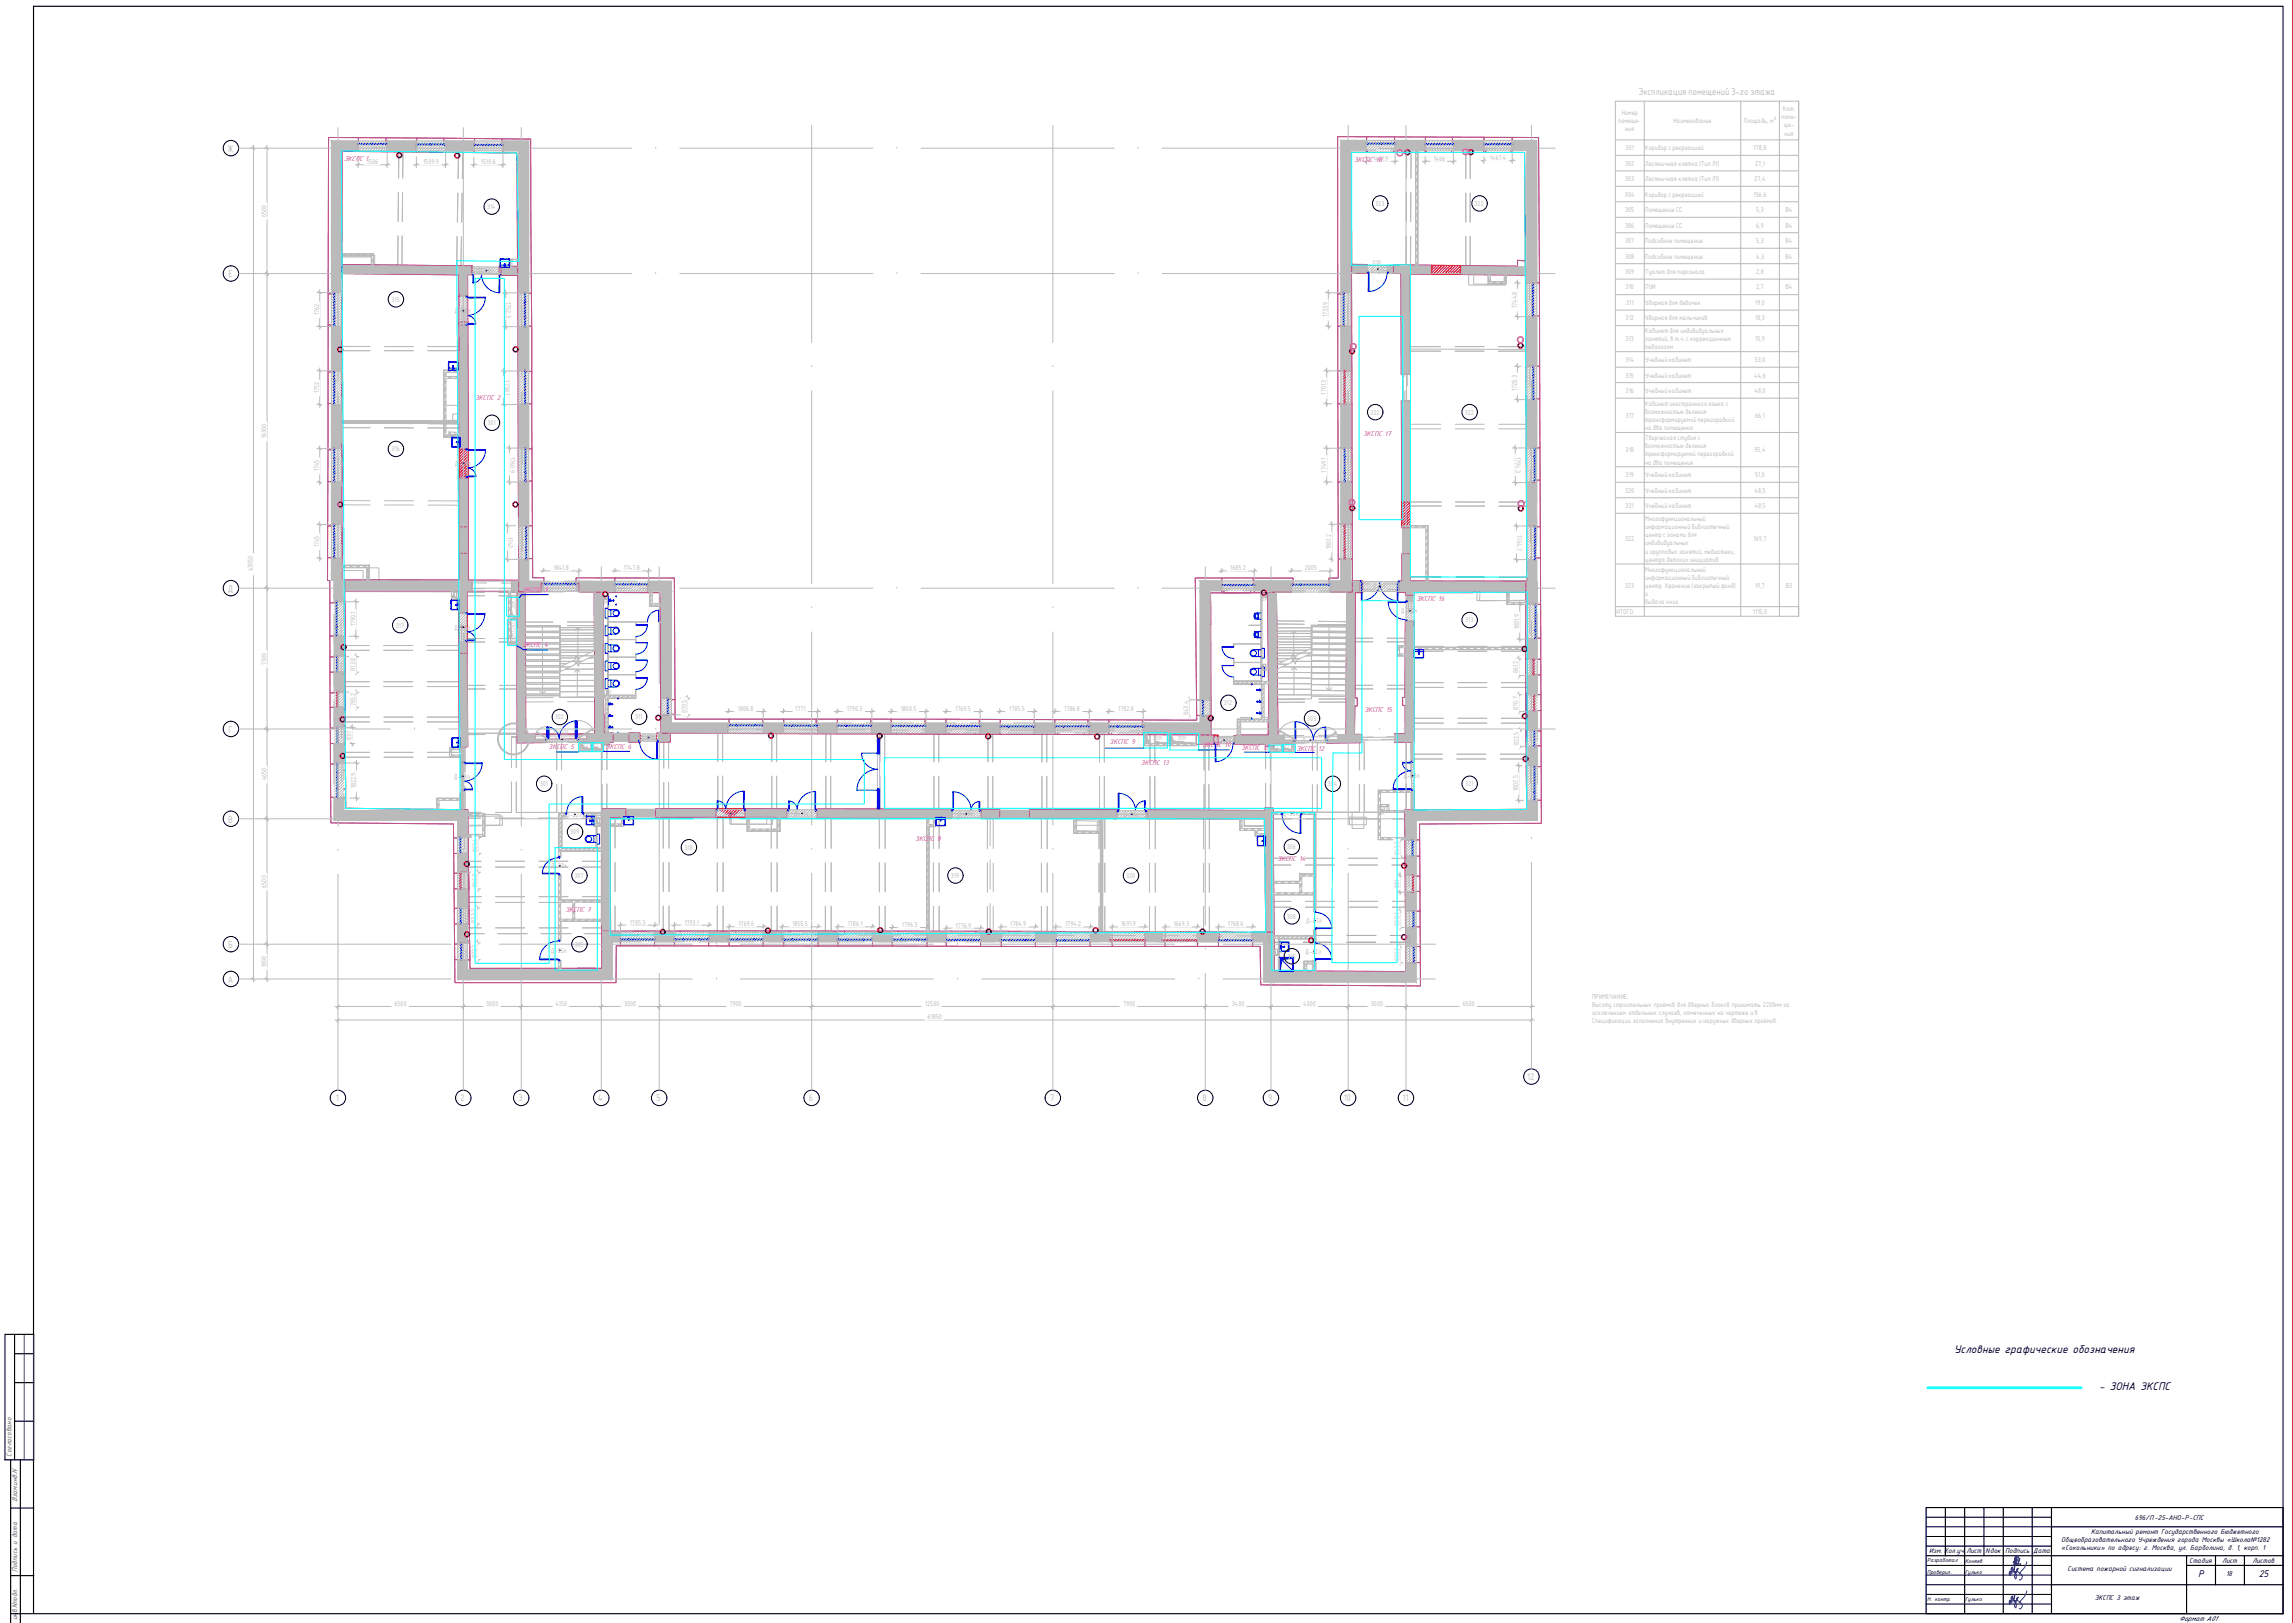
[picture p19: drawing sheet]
<svg xmlns="http://www.w3.org/2000/svg" width="1189mm" height="841mm" viewBox="0 0 1189 841" stroke-linecap="round" stroke-linejoin="round" font-family="sans-serif">
<defs><g id="words">
<g font-size="6.2">
<text x="1013" y="701">Условные графические обозначения</text>
<text x="1088" y="720">- ЗОНА ЗКСПС</text>
</g>
<g font-size="5.4">
<text x="1139" y="817">Р</text>
<text x="1171" y="817">25</text>
</g>
<g font-size="4.9" fill="#bababa">
<text x="849" y="49">Экспликация помещений 3-го этажа</text>
<text x="118" y="79">Ж</text>
<text x="118" y="144">Е</text>
<text x="118" y="307">Д</text>
<text x="118" y="380">Г</text>
<text x="118" y="426">В</text>
<text x="118" y="491">Б</text>
<text x="118" y="509">А</text>
<text x="791" y="560">12</text>
<text x="174" y="571">1</text>
<text x="239" y="571">2</text>
<text x="269" y="571">3</text>
<text x="310" y="571">4</text>
<text x="340" y="571">5</text>
<text x="419" y="571">6</text>
<text x="544" y="571">7</text>
<text x="623" y="571">8</text>
<text x="657" y="571">9</text>
<text x="696" y="571">10</text>
<text x="727" y="571">11</text>
</g>
<text font-size="4" x="1129" y="840">Формат A01</text>
<g font-size="3.9" fill="#f0f">
<text x="178" y="84">ЗКСПС</text>
<text x="189" y="84">1</text>
<text x="702" y="84">ЗКСПС1481.9</text>
<text x="713" y="84">18</text>
<text x="246" y="208">ЗКСПС 2</text>
<text x="706" y="226">ЗКСПС 17</text>
<text x="271" y="307">ЗКСПС</text>
<text x="282" y="307">3</text>
<text x="734" y="311">ЗКСПС 16</text>
<text x="271" y="335">ЗКСПС</text>
<text x="282" y="335">4</text>
<text x="707" y="369">ЗКСПС 15</text>
<text x="284" y="388">ЗКСПС 5</text>
<text x="314" y="388">ЗКСПС 6</text>
<text x="575" y="385">ЗКСПС 9</text>
<text x="623" y="387">ЗКСПС 10</text>
<text x="643" y="389">ЗКСПС 11</text>
<text x="672" y="389">ЗКСПС</text>
<text x="683" y="389">12</text>
<text x="591" y="396">ЗКСПС 13</text>
<text x="474" y="436">ЗКСПС</text>
<text x="486" y="436">8</text>
<text x="662" y="446">ЗКСПС 14</text>
<text x="293" y="473">ЗКСПС 7</text>
</g>
<g font-size="3.9" fill="#545454">
<text x="6" y="755" transform="rotate(-90 6 755)">Согласовано</text>
<text x="9" y="779" transform="rotate(-90 9 779)">Взам.инв.N</text>
<text x="9" y="815" transform="rotate(-90 9 815)">Подпись и дата</text>
<text x="9" y="840" transform="rotate(-90 9 840)">инв.Nподл.</text>
</g>
<g font-size="3.9">
<text x="1106" y="787">696/П-25-АНО-Р-СПС</text>
<text x="1084" y="795">Капитальный ремонт Государственного Бюджетного</text>
<text x="1068" y="799">Общеобразовательного Учреждения города Москвы «Школа№1282</text>
<text x="1068" y="803">«Сокольники» по адресу: г. Москва, ул. Барболина, д. 1, корп. 1</text>
<text x="1000" y="805">Изм. Кол.уч.</text>
<text x="1019" y="805">Лист</text>
<text x="1029" y="805">Nдок</text>
<text x="1039" y="805">Подпись</text>
<text x="1054" y="805">Дата</text>
<text x="1135" y="810">Стадия</text>
<text x="1152" y="810">Лист</text>
<text x="1167" y="810">Листов</text>
<text x="1072" y="814">Система пожарной сигнализации</text>
<text x="1154" y="817">18</text>
<text x="1086" y="829">ЗКСПС 3 этаж</text>
</g>
<g font-size="3.5" fill="#bababa">
<text x="841" y="60">Номер</text>
<text x="924" y="57">Кат.</text>
<text x="839" y="64">помеще-</text>
<text x="867" y="64">Наименование</text>
<text x="904" y="64">Площадь, м²</text>
<text x="923" y="62">поме-</text>
<text x="924" y="66">ще-</text>
<text x="842" y="68">ния</text>
<text x="925" y="70">ния</text>
<text x="842" y="78">301</text>
<text x="853" y="78">Коридор с рекреацией</text>
<text x="909" y="78">178,8</text>
<text x="743" y="83">1466</text>
<text x="772" y="83">1467.4</text>
<text x="190" y="85">1506</text>
<text x="219" y="85">1509.9</text>
<text x="249" y="85">1510.6</text>
<text x="842" y="86">302</text>
<text x="853" y="86">Лестничная клетка (Тип Л1)</text>
<text x="910" y="86">27,1</text>
<text x="842" y="94">303</text>
<text x="853" y="94">Лестничная клетка (Тип Л1)</text>
<text x="909" y="94">27,4</text>
<text x="842" y="102">304</text>
<text x="853" y="102">Коридор с рекреацией</text>
<text x="909" y="102">156,6</text>
<text x="713" y="107">323</text>
<text x="764" y="107">322</text>
<text x="252" y="108">314</text>
<text x="842" y="110">305</text>
<text x="853" y="110">Помещение СС</text>
<text x="910" y="110">5,3</text>
<text x="925" y="110">В4</text>
<text x="842" y="118">306</text>
<text x="853" y="118">Помещение СС</text>
<text x="910" y="118">6,9</text>
<text x="925" y="118">В4</text>
<text x="842" y="126">307</text>
<text x="853" y="126">Подсобное помещение</text>
<text x="910" y="126">5,3</text>
<text x="925" y="126">В4</text>
<text x="842" y="134">308</text>
<text x="853" y="134">Подсобное помещение</text>
<text x="910" y="134">4,3</text>
<text x="925" y="134">В4</text>
<text x="247" y="142">Д-28п</text>
<text x="710" y="141">Д-8л</text>
<text x="842" y="142">309</text>
<text x="853" y="142">Туалет для персонала</text>
<text x="910" y="142">2,8</text>
<text x="842" y="150">310</text>
<text x="853" y="150">ПУИ</text>
<text x="910" y="150">2,7</text>
<text x="925" y="150">В4</text>
<text x="203" y="156">315</text>
<text x="786" y="160" transform="rotate(-90 786 160)">1744.8</text>
<text x="843" y="158">311</text>
<text x="853" y="158">Уборная для девочек</text>
<text x="910" y="158">19,0</text>
<text x="236" y="162">Д-28</text>
<text x="242" y="162">п</text>
<text x="688" y="164" transform="rotate(-90 688 164)">1733.9</text>
<text x="842" y="166">312</text>
<text x="853" y="166">Уборная для мальчиков</text>
<text x="910" y="166">18,3</text>
<text x="853" y="173">Кабинет для индивидуальных</text>
<text x="842" y="177">313</text>
<text x="853" y="177">занятий, в т.ч. с коррекционным</text>
<text x="910" y="177">15,9</text>
<text x="853" y="181">педагогом</text>
<text x="842" y="188">314</text>
<text x="853" y="188">Учебный кабинет</text>
<text x="909" y="188">53,0</text>
<text x="262" y="197" transform="rotate(90 262 197)">1738.1</text>
<text x="842" y="196">315</text>
<text x="853" y="196">Учебный кабинет</text>
<text x="909" y="196">44,6</text>
<text x="786" y="203" transform="rotate(-90 786 203)">1728.3</text>
<text x="842" y="204">316</text>
<text x="853" y="204">Учебный кабинет</text>
<text x="909" y="204">48,0</text>
<text x="710" y="215">322</text>
<text x="759" y="215">322</text>
<text x="853" y="210">Кабинет иностранного языка с</text>
<text x="853" y="214">возможностью деления</text>
<text x="253" y="220">301</text>
<text x="842" y="217">317</text>
<text x="853" y="219">трансформируемой перегородкой</text>
<text x="910" y="217">66,1</text>
<text x="138" y="227" transform="rotate(-90 138 227)">16300</text>
<text x="853" y="223">на два помещения</text>
<text x="853" y="228">Творческая студия с</text>
<text x="203" y="234">316</text>
<text x="853" y="232">возможностью деления</text>
<text x="786" y="237" transform="rotate(90 786 237)">1794.3</text>
<text x="842" y="234">318</text>
<text x="853" y="237">тренсформируемой перегородкой</text>
<text x="909" y="234">95,4</text>
<text x="165" y="244" transform="rotate(-90 165 244)">1745</text>
<text x="236" y="241">Д-28</text>
<text x="242" y="241">п</text>
<text x="687" y="245" transform="rotate(-90 687 245)">1749.1</text>
<text x="853" y="241">на два помещения</text>
<text x="842" y="247">319</text>
<text x="853" y="247">Учебный кабинет</text>
<text x="910" y="247">51,0</text>
<text x="842" y="255">320</text>
<text x="853" y="255">Учебный кабинет</text>
<text x="909" y="255">48,5</text>
<text x="842" y="263">321</text>
<text x="853" y="263">Учебный кабинет</text>
<text x="909" y="263">48,5</text>
<text x="853" y="270">Многофункциональный</text>
<text x="853" y="274">информационный библиотечный</text>
<text x="263" y="278" transform="rotate(90 263 278)">1740</text>
<text x="786" y="277" transform="rotate(90 786 277)">1744.7</text>
<text x="842" y="280">322</text>
<text x="853" y="278">центр с зонами для</text>
<text x="909" y="280">169,7</text>
<text x="165" y="284" transform="rotate(-90 165 284)">1745</text>
<text x="853" y="283">индивидуальных</text>
<text x="853" y="287">и групповых занятий, медиатеки,</text>
<text x="853" y="291">центра детских инициатив</text>
<text x="131" y="296" transform="rotate(-90 131 296)">43050</text>
<text x="287" y="296">1841.8</text>
<text x="323" y="296">1747.8</text>
<text x="638" y="296">1685.2</text>
<text x="676" y="296">2005</text>
<text x="853" y="296">Многофункциональный</text>
<text x="711" y="305">Д-31</text>
<text x="842" y="305">323</text>
<text x="853" y="300">информационный библиотечный</text>
<text x="853" y="305">центр. Хранение (закрытый фонд)</text>
<text x="925" y="305">В3</text>
<text x="853" y="309">и</text>
<text x="726" y="318">Д-30л</text>
<text x="853" y="313">выдача книг</text>
<text x="759" y="323">313</text>
<text x="838" y="318">ИТОГО:</text>
<text x="908" y="318">1115,0</text>
<text x="184" y="325" transform="rotate(-90 184 325)">1790.1</text>
<text x="205" y="325">317</text>
<text x="235" y="326">Д-28п</text>
<text x="184" y="348" transform="rotate(-90 184 348)">813.8</text>
<text x="634" y="365">312</text>
<text x="184" y="366" transform="rotate(-90 184 366)">785.2</text>
<text x="382" y="368">1806.8</text>
<text x="439" y="368">1790.3</text>
<text x="467" y="368">1800.5</text>
<text x="495" y="368">1769.5</text>
<text x="523" y="368">1785.5</text>
<text x="552" y="368">1786.8</text>
<text x="580" y="368">1782.8</text>
<text x="616" y="371" transform="rotate(-90 616 371)">843.4</text>
<text x="787" y="368" transform="rotate(-90 787 368)">870.7</text>
<text x="288" y="373">302</text>
<text x="329" y="373">311</text>
<text x="677" y="373">303</text>
<text x="182" y="383" transform="rotate(-90 182 383)">837</text>
<text x="332" y="384">Д-19п</text>
<text x="287" y="385">Д</text>
<text x="289" y="385">-16л</text>
<text x="630" y="385">Д</text>
<text x="632" y="385">-19л</text>
<text x="675" y="385">Д-16п</text>
<text x="138" y="404" transform="rotate(-90 138 404)">4650</text>
<text x="235" y="404">Д-28п</text>
<text x="280" y="407">301</text>
<text x="688" y="407">304</text>
<text x="727" y="403">Д</text>
<text x="729" y="403">-28п</text>
<text x="759" y="407">321</text>
<text x="184" y="409" transform="rotate(-90 184 409)">1822.9</text>
<text x="293" y="423">Д-22л</text>
<text x="375" y="423">Д-11л</text>
<text x="412" y="423">Д-11л</text>
<text x="496" y="423">Д-28п</text>
<text x="582" y="423">Д-20п</text>
<text x="665" y="423">Д-35п</text>
<text x="295" y="432">309</text>
<text x="248" y="442" transform="rotate(-90 248 442)">823.6</text>
<text x="355" y="440">318</text>
<text x="667" y="440">306</text>
<text x="725" y="443" transform="rotate(-90 725 443)">845.5</text>
<text x="285" y="450">Д-27п</text>
<text x="298" y="455">307</text>
<text x="493" y="455">319</text>
<text x="584" y="455">320</text>
<text x="247" y="460" transform="rotate(-90 247 460)">866.3</text>
<text x="725" y="460" transform="rotate(-90 725 460)">881</text>
<text x="247" y="478" transform="rotate(-90 247 478)">833.2</text>
<text x="326" y="479">1785.3</text>
<text x="355" y="479">1793.1</text>
<text x="383" y="480">1769.6</text>
<text x="411" y="480">1855.5</text>
<text x="439" y="480">1786.1</text>
<text x="667" y="476">308</text>
<text x="677" y="478">Д-27л</text>
<text x="725" y="480" transform="rotate(-90 725 480)">838.1</text>
<text x="467" y="480">1796.3</text>
<text x="495" y="481">1776.9</text>
<text x="524" y="480">1784.9</text>
<text x="552" y="480">1794.2</text>
<text x="581" y="480">1691.9</text>
<text x="608" y="480">1669.3</text>
<text x="636" y="480">1768.6</text>
<text x="298" y="491">305</text>
<text x="247" y="496" transform="rotate(-90 247 496)">873.7</text>
<text x="285" y="494">Д-35п</text>
<text x="667" y="497">310</text>
<text x="676" y="494">Д-22л</text>
<text x="138" y="501" transform="rotate(-90 138 501)">1800</text>
<text x="725" y="498" transform="rotate(-90 725 498)">833.2</text>
<text x="204" y="521">6500</text>
<text x="252" y="521">3000</text>
<text x="288" y="521">4150</text>
<text x="323" y="521">3000</text>
<text x="378" y="521">7900</text>
<text x="479" y="521">12500</text>
<text x="582" y="521">7900</text>
<text x="638" y="521">3400</text>
<text x="675" y="521">4000</text>
<text x="710" y="521">3000</text>
<text x="758" y="521">6500</text>
<text x="825" y="517">ПРИМЕЧАНИЕ:</text>
<text x="825" y="522">Высоту строительных проёмов для дверных блоков принимать 2200мм за</text>
<text x="825" y="526">исключением отдельных случаев, отмеченных на чертеже и в</text>
<text x="481" y="528">61850</text>
<text x="825" y="530">Спецификации заполнения внутренних и наружных дверных проёмов.</text>
</g>
<g font-size="3.1">
<text x="999" y="810">Разработал</text>
<text x="1018" y="810">Коняев</text>
<text x="999" y="815">Проверил.</text>
<text x="1018" y="815">Гулько</text>
<text x="999" y="830">Н. контр.</text>
<text x="1018" y="830">Гулько</text>
</g>
<g font-size="2.8" fill="#bababa">
<text x="712" y="137">EI30</text>
<text x="236" y="226">ВК</text>
<text x="237" y="309">ВК</text>
<text x="654" y="312">ВК</text>
<text x="267" y="316" transform="rotate(-90 267 316)">ЭОМ</text>
<text x="312" y="313">ВК</text>
<text x="267" y="333" transform="rotate(-90 267 333)">ЭОМ ПЭСПЗ</text>
<text x="656" y="346">ВК</text>
<text x="314" y="360">ВК</text>
<text x="287" y="380">EIWS30</text>
<text x="598" y="383">ЭОМ</text>
<text x="610" y="383">ЭОМ</text>
<text x="303" y="387">СС</text>
<text x="308" y="387">СС</text>
<text x="660" y="388">СС</text>
<text x="666" y="388">СС</text>
<text x="715" y="422">ВК</text>
<text x="311" y="426">ВК</text>
<text x="662" y="494">ВК</text>
</g>
</g></defs>
<g fill="#bababa" stroke="#bababa" stroke-width=".52">
<path d="M312 483h5z"/>
<path d="M695 290h5z"/>
<path d="M792 302h5z"/>
<path d="M791 302h5z"/>
<path d="M727 301l65 1z"/>
<path d="M727 307h65z"/>
<path d="M700 301h5z"/>
<path d="M725 301h2z"/>
<path d="M700 306h5z"/>
<path d="M242 503l75 5v-5zM242 503l75 5h-75z"/>
<path d="M312 483l5 20v-20zM312 483l5 20h-5z"/>
<path d="M339 483l10 1v-1zM339 483l10 1h-10z"/>
<path d="M480 483l10 4v-4zM480 483l10 4h-10z"/>
<path d="M649 483l11 5v-5zM649 483l11 5h-11z"/>
<path d="M621 483l10 5v-5zM621 483l10 5h-10z"/>
<path d="M593 483l9 5v-5zM593 483l9 5h-9z"/>
<path d="M565 483l10 5v-5zM565 483l10 5h-10z"/>
<path d="M537 483l10 5v-5zM537 483l10 5h-10z"/>
<path d="M508 483l10 5v-5zM508 483l10 5h-10z"/>
<path d="M480 487l10 1v-1zM480 487l10 1h-10z"/>
<path d="M452 483l10 5v-5zM452 483l10 5h-10z"/>
<path d="M424 483l10 5v-5zM424 483l10 5h-10z"/>
<path d="M396 483l10 5v-5zM396 483l10 5h-10z"/>
<path d="M367 483l10 5v-5zM367 483l10 5h-10z"/>
<path d="M339 484l10 4v-4zM339 484l10 4h-10z"/>
<path d="M317 483l4 5v-5zM317 483l4 5h-4z"/>
<path d="M655 488l5 21v-21zM655 488l5 21h-5z"/>
<path d="M660 504l69 5v-5zM660 504l69 5h-69z"/>
<path d="M729 420l5 15v-15zM729 420l5 15h-5z"/>
<path d="M729 444l5 9v-9zM729 444l5 9h-5z"/>
<path d="M729 462l5 10v-10zM729 462l5 10h-5z"/>
<path d="M729 481l5 10v-10zM729 481l5 10h-5z"/>
<path d="M729 499l5 10v-10zM729 499l5 10h-5z"/>
<path d="M734 420l63 2v-2zM734 420l63 2h-63z"/>
<path d="M734 422l63 3v-3zM734 422l63 3h-63z"/>
<path d="M723 73l16 3v-3zM723 73l16 3h-16z"/>
<path d="M784 73l7 3v-3zM784 73l7 3h-7z"/>
<path d="M784 76l7 2v-2zM784 76l7 2h-7z"/>
<path d="M754 73l15 5v-5zM754 73l15 5h-15z"/>
<path d="M723 76l16 2v-2zM723 76l16 2h-16z"/>
<path d="M695 73l13 5v-5zM695 73l13 5h-13z"/>
<path d="M695 78l5 73v-73zM695 78l5 73h-5z"/>
<path d="M695 169l5 23v-23zM695 169l5 23h-5z"/>
<path d="M695 209l5 23v-23zM695 209l5 23h-5z"/>
<path d="M695 250l5 22v-22zM695 250l5 22h-5z"/>
<path d="M695 290l5 11v-11zM695 290l5 11h-5z"/>
<path d="M695 301h5zM695 301h5z"/>
<path d="M336 301l12 5v-5zM336 301l12 5h-12z"/>
<path d="M299 301l20 5v-5zM299 301l20 5h-20z"/>
<path d="M269 301l13 5v-5zM269 301l13 5h-13z"/>
<path d="M269 73l5 79v-79zM269 73l5 79h-5z"/>
<path d="M269 169l5 23v-23zM269 169l5 23h-5z"/>
<path d="M269 209l5 23v-23zM269 209l5 23h-5z"/>
<path d="M269 250l5 22v-22zM269 250l5 22h-5z"/>
<path d="M269 290l5 11v-11zM269 290l5 11h-5z"/>
<path d="M201 73l15 3v-3zM201 73l15 3h-15z"/>
<path d="M261 73l8 5v-5zM261 73l8 5h-8z"/>
<path d="M231 73l15 5v-5zM231 73l15 5h-15z"/>
<path d="M201 76l15 2v-2zM201 76l15 2h-15z"/>
<path d="M172 73l14 5v-5zM172 73l14 5h-14z"/>
<path d="M172 78l5 73v-73zM172 78l5 73h-5z"/>
<path d="M172 169l5 7v-7zM172 169l5 7h-5z"/>
<path d="M172 176l5 16v-16zM172 176l5 16h-5z"/>
<path d="M172 210l5 11v-11zM172 210l5 11h-5z"/>
<path d="M172 221l5 11v-11zM172 221l5 11h-5z"/>
<path d="M172 250l5 22v-22zM172 250l5 22h-5z"/>
<path d="M172 289l5 9v-9zM172 289l5 9h-5z"/>
<path d="M172 298l5 3v-3zM172 298l5 3h-5z"/>
<path d="M173 420l69 5v-5zM173 420l69 5h-69z"/>
<path d="M237 425l5 9v-9zM237 425l5 9h-5z"/>
<path d="M237 442l5 10v-10zM237 442l5 10h-5z"/>
<path d="M237 461l5 9v-9zM237 461l5 9h-5z"/>
<path d="M237 479l5 10v-10zM237 479l5 10h-5z"/>
<path d="M237 497l5 11v-11zM237 497l5 11h-5z"/>
<path d="M689 301l11 5v-5zM689 301l11 5h-11z"/>
<path d="M650 301l19 5v-5zM650 301l19 5h-19z"/>
<path d="M622 301l11 5v-5zM622 301l11 5h-11z"/>
<path d="M792 302l5 11v-11zM792 302l5 11h-5z"/>
<path d="M792 331l5 6v-6zM792 331l5 6h-5z"/>
<path d="M792 337l5 4v-4zM792 337l5 4h-5z"/>
<path d="M792 350l5 10v-10zM792 350l5 10h-5z"/>
<path d="M792 368l5 10v-10zM792 368l5 10h-5z"/>
<path d="M792 387l5 10v-10zM792 387l5 10h-5z"/>
<path d="M792 415l5 5v-5zM792 415l5 5h-5z"/>
<path d="M791 73l5 74v-74zM791 73l5 74h-5z"/>
<path d="M791 164l5 26v-26zM791 164l5 26h-5z"/>
<path d="M791 208l5 24v-24zM791 208l5 24h-5z"/>
<path d="M791 250l5 23v-23zM791 250l5 23h-5z"/>
<path d="M791 290l5 12v-12zM791 290l5 12h-5z"/>
<path d="M795 302h1zM791 302h5z"/>
<path d="M173 301l5 8v-8zM173 301l5 8h-5z"/>
<path d="M173 309l5 3v-3zM173 309l5 3h-5z"/>
<path d="M173 330l5 10v-10zM173 330l5 10h-5z"/>
<path d="M173 348l5 10v-10zM173 348l5 10h-5z"/>
<path d="M173 358h5zM173 358h5z"/>
<path d="M173 367l5 6v-6zM173 367l5 6h-5z"/>
<path d="M173 373l5 4v-4zM173 373l5 4h-5z"/>
<path d="M173 385l5 3v-3zM173 385l5 3h-5z"/>
<path d="M173 388l5 7v-7zM173 388l5 7h-5z"/>
<path d="M173 414l5 6v-6zM173 414l5 6h-5z"/>
<path d="M343 306l5 52v-52zM343 306l5 52h-5z"/>
<path d="M343 358l5 4v-4zM343 358l5 4h-5z"/>
<path d="M343 370l5 5v-5zM343 370l5 5h-5z"/>
<path d="M480 375l10 3v-3zM480 375l10 3h-10z"/>
<path d="M593 375l34 5v-5zM593 375l34 5h-34z"/>
<path d="M565 375l10 5v-5zM565 375l10 5h-10z"/>
<path d="M536 375l11 5v-5zM536 375l11 5h-11z"/>
<path d="M508 375l10 5v-5zM508 375l10 5h-10z"/>
<path d="M480 378l10 2v-2zM480 378l10 2h-10z"/>
<path d="M452 375l10 5v-5zM452 375l10 5h-10z"/>
<path d="M424 375l10 5v-5zM424 375l10 5h-10z"/>
<path d="M396 375l10 5v-5zM396 375l10 5h-10z"/>
<path d="M343 375l35 5-1-5zM343 375l35 5h-35z"/>
<path d="M622 306l5 57v-57zM622 306l5 57h-5z"/>
<path d="M622 371l5 4v-4zM622 371l5 4h-5z"/>
<path d="M727 302l65 5v-5zM727 302l65 5h-65z"/>
<path d="M791 307h1zM727 307h65z"/>
<path d="M700 301l5 5v-5zM700 301l5 5h-5z"/>
<path d="M700 306h5zM700 306h5z"/>
<path d="M700 306h5zM703 306h2z"/>
<path d="M725 301l2 6v-6zM725 301l2 6h-2z"/>
<path d="M725 307h2zM725 307h2z"/>
</g>
<g fill="#bababa" stroke="#bababa" stroke-width=".52">
<path d="M177 218h10z"/>
<path d="M239 387h1z"/>
<path d="M239 410h1z"/>
<path d="M570 424h2z"/>
<path d="M731 384h1z"/>
<path d="M732 409h1z"/>
<path d="M658 380h4v1z"/>
<path d="M698 381h4z"/>
<path d="M639 382l26-1z"/>
<path d="M627 382h2z"/>
<path d="M640 385h25z"/>
<path d="M627 385h2z"/>
<path d="M694 381h8z"/>
<path d="M694 385h8z"/>
<path d="M729 307h4z"/>
<path d="M729 384h3z"/>
<path d="M727 273h4z"/>
<path d="M727 301h4z"/>
<path d="M700 137l9 1z"/>
<path d="M719 138h7z"/>
<path d="M700 141h9z"/>
<path d="M272 381h5z"/>
<path d="M272 384l5 1z"/>
<path d="M238 316h4v1z"/>
<path d="M238 332h4z"/>
<path d="M177 138h68h-68z"/>
<path d="M260 138l9 1z"/>
<path d="M177 141h68v1z"/>
<path d="M260 142h9z"/>
<path d="M312 419h4z"/>
<path d="M312 483h4z"/>
<path d="M316 419l55 1z"/>
<path d="M386 420h22z"/>
<path d="M423 420h70z"/>
<path d="M508 420h71z"/>
<path d="M594 420h62z"/>
<path d="M316 423h55z"/>
<path d="M386 423h22z"/>
<path d="M423 423l70 1z"/>
<path d="M594 424h62z"/>
<path d="M656 385h4z"/>
<path d="M309 380h3z"/>
<path d="M238 142h4z"/>
<path d="M238 169h4z"/>
<path d="M238 248h4z"/>
<path d="M656 419h4z"/>
<path d="M312 386h4z"/>
<path d="M622 385h5z"/>
<path d="M305 381l7-1z"/>
<path d="M305 381h7z"/>
<path d="M304 384h8z"/>
<path d="M723 381l6-1z"/>
<path d="M702 381h4z"/>
<path d="M723 381h6v3z"/>
<path d="M300 383h4z"/>
<path d="M277 383h6z"/>
<path d="M300 384h4z"/>
<path d="M277 384h6z"/>
<path d="M688 384h6z"/>
<path d="M665 384h6z"/>
<path d="M688 384h6v1z"/>
<path d="M665 385h6z"/>
<path d="M726 138h16z"/>
<path d="M757 138h34z"/>
<path d="M726 142h16z"/>
<path d="M757 142h34z"/>
<path d="M726 142h4z"/>
<path d="M727 190h3v4z"/>
<path d="M727 208h3z"/>
<path d="M727 272h4v1z"/>
<path d="M177 218h61zM177 218h61z"/>
<path d="M177 218l61 1v-1zM177 218l61 1h-61z"/>
<path d="M177 219l61 1zM177 219l61 1z"/>
<path d="M239 387l1 8v-8zM239 387l1 8h-1z"/>
<path d="M239 395h1zM239 395h1z"/>
<path d="M239 410l1 10v-10zM239 410l1 10h-1z"/>
<path d="M570 424h2zM570 424h2h-2zM570 424h2z"/>
<path d="M570 424l1 59 1-59zM570 424l1 59h-1z"/>
<path d="M731 384l2 10-1-10zM731 384l2 10h-2z"/>
<path d="M731 394h1zM731 394h1zM731 394h2z"/>
<path d="M732 409l1 11v-11zM732 409l1 11h-1z"/>
<path d="M732 420h1zM732 420h1z"/>
<path d="M657 306l5 74-1-74zM657 306l5 74h-4z"/>
<path d="M658 380v1h4zM658 381h4z"/>
<path d="M698 306h2zM698 306h2z"/>
<path d="M698 306h4zM698 306h4z"/>
<path d="M698 306l4 75v-75zM698 306l4 75h-4z"/>
<path d="M698 381h1zM698 381h1z"/>
<path d="M627 382l2 3v-3zM627 382l2 3h-2z"/>
<path d="M639 382l26 3v-3zM639 382l26 3h-25z"/>
<path d="M640 385h16zM640 385h16z"/>
<path d="M627 385h2zM627 385h2z"/>
<path d="M694 381l8 4v-4zM694 381l8 4h-8z"/>
<path d="M694 385h3zM694 385h3z"/>
<path d="M729 307l4 4v-4zM729 307l4 4h-4z"/>
<path d="M729 311h4zM731 311h2zM729 311h4z"/>
<path d="M729 322l3 62 1-62zM729 322l3 62h-3z"/>
<path d="M729 384h3zM729 384h3z"/>
<path d="M727 273l4 28v-28zM727 273l4 28h-4z"/>
<path d="M730 301h1zM727 301h4z"/>
<path d="M700 138l9 3v-3zM700 138l9 3h-9z"/>
<path d="M700 141h9zM701 141h8z"/>
<path d="M719 138l7 3v-3zM719 138l7 3h-7z"/>
<path d="M719 141l7 1zM719 141l7 1z"/>
<path d="M309 306l4 74v-74zM309 306l4 74h-4z"/>
<path d="M268 306h1zM268 306h1z"/>
<path d="M268 306l4 79v-79zM268 306l4 79h-4zM268 385h4z"/>
<path d="M268 385h4zM268 385h4z"/>
<path d="M272 381h5zM272 381h5zM272 381h5zM272 381h5z"/>
<path d="M272 381l5 3v-3zM272 381l5 3h-5z"/>
<path d="M272 384l5 1zM272 385h5z"/>
<path d="M343 380l4 4v-4zM343 380l4 4h-4z"/>
<path d="M238 306l4 10v-10zM238 306l4 10h-4zM238 316h4z"/>
<path d="M239 316h3zM238 316h4zM238 316h4z"/>
<path d="M238 316h4zM238 316h4z"/>
<path d="M238 316v1h4zM238 317h4z"/>
<path d="M238 332l4 55v-55zM238 332l4 55h-4z"/>
<path d="M238 387h1zM238 387h1zM238 387h4z"/>
<path d="M242 301l3 5v-5zM242 301l3 5h-3z"/>
<path d="M265 301l4 5v-5zM265 301l4 5h-4z"/>
<path d="M177 138l68 3v-3zM177 138l68 3h-68z"/>
<path d="M242 142h3zM177 141l68 1z"/>
<path d="M260 139l9 3v-3zM260 139l9 3h-9z"/>
<path d="M312 419l4 64v-64zM312 419l4 64h-4z"/>
<path d="M312 483h4zM312 483h4z"/>
<path d="M316 420l55 3v-3zM316 420l55 3h-55z"/>
<path d="M316 423h55zM350 423h21z"/>
<path d="M386 420l22 3v-3zM386 420l22 3h-22z"/>
<path d="M423 420l70 3v-3zM423 420l70 3h-70z"/>
<path d="M491 424h2zM423 423l70 1z"/>
<path d="M508 420l71 4v-4zM508 420l71 4h-71z"/>
<path d="M508 424h71zM508 424h71z"/>
<path d="M594 420l62 4v-4zM594 420l62 4h-62z"/>
<path d="M656 385l4 2v-2zM656 385l4 2h-4z"/>
<path d="M309 380h22zM309 380h22z"/>
<path d="M341 380l2 4v-4zM341 380l2 4h-2z"/>
<path d="M341 384h2zM341 384h2z"/>
<path d="M312 380l19 4v-4zM312 380l19 4h-19z"/>
<path d="M238 142l4 11v-11zM238 142l4 11h-4z"/>
<path d="M238 153h4zM238 153h3zM238 153h3z"/>
<path d="M238 169l4 61v-61zM238 169l4 61h-4z"/>
<path d="M241 230l1 3v-3zM241 230l1 3z"/>
<path d="M238 230l4 3-1-3zM238 230l4 3h-4zM238 233h4zM238 233h4zM238 233h4z"/>
<path d="M238 248l4 53v-53zM238 248l4 53h-4z"/>
<path d="M656 419l4 19v-19zM656 419l4 19h-4zM656 438h4z"/>
<path d="M657 438h3zM656 438h4zM656 438h4z"/>
<path d="M656 438l4 45v-45zM656 438l4 45h-4z"/>
<path d="M312 384h4zM312 384h4zM312 384h4zM312 384h4z"/>
<path d="M312 384l4 2v-2zM312 384l4 2h-4z"/>
<path d="M622 380l5 5v-5zM622 380l5 5h-5z"/>
<path d="M622 385h5zM622 385h5z"/>
<path d="M305 381h7zM305 381h7zM304 381h8z"/>
<path d="M304 381l8 3v-3zM304 381l8 3h-8z"/>
<path d="M304 384h8zM304 384h8z"/>
<path d="M178 301l64 5v-5zM178 301l64 5h-64z"/>
<path d="M723 381v3h6zM723 384h6z"/>
<path d="M702 381l4 4v-4zM702 381l4 4h-4zM702 385h4z"/>
<path d="M300 383l4 1v-1zM300 383l4 1h-4z"/>
<path d="M277 383l6 1v-1zM277 383l6 1h-6z"/>
<path d="M300 384h4zM300 384h4z"/>
<path d="M277 384h6zM277 384h6z"/>
<path d="M688 384h6zM688 384h6z"/>
<path d="M688 384v1h6zM688 385h6z"/>
<path d="M665 384l6 1v-1zM665 384l6 1h-6z"/>
<path d="M665 385h1zM665 385h1z"/>
<path d="M726 138l16 4v-4zM726 138l16 4h-16z"/>
<path d="M726 142h16zM735 142h7z"/>
<path d="M757 138l34 4v-4zM757 138l34 4h-34z"/>
<path d="M757 142h34zM790 142h1z"/>
<path d="M726 142l4 48v-48zM726 142l4 48h-3z"/>
<path d="M727 194h3zM727 190l3 4h-3z"/>
<path d="M727 208l4 52-1-52zM727 208l4 52h-4z"/>
<path d="M727 273h4zM727 272l4 1h-4z"/>
</g>
<g fill="#bababa" stroke="#bababa" stroke-width=".52">
<path d="M302 385v2z"/>
<path d="M307 385l1 2h-1z"/>
<path d="M665 386l1 2h-1z"/>
<path d="M265 321v10z"/>
<path d="M594 380l1 4h-1z"/>
<path d="M607 380l1 4h-1z"/>
<path d="M655 344v3z"/>
<path d="M654 307l1 2h-1z"/>
<path d="M309 424l1 2h-1z"/>
<path d="M235 307l1 2h-1z"/>
<path d="M313 309v1z"/>
<path d="M313 357v3z"/>
<path d="M661 492v2z"/>
<path d="M715 418l1 2h-1z"/>
<path d="M233 224v1z"/>
<path d="M302 387l4 1zM302 387l4 1h-4z"/>
<path d="M302 388h4zM302 388h4z"/>
<path d="M307 387l4 1zM307 387l4 1h-4z"/>
<path d="M307 388h5zM307 388h5z"/>
<path d="M660 387v1zM660 387v1z"/>
<path d="M660 388l4 1zM660 388l4 1h-4z"/>
<path d="M665 388l5 1zM665 388l5 1h-5z"/>
<path d="M265 309v10zM265 309v10z"/>
<path d="M265 319l3 1zM265 319l3 1h-3z"/>
<path d="M594 384h2zM594 384h2z"/>
<path d="M594 384h2zM594 384h2z"/>
<path d="M598 384l8 1zM598 384l8 1h-8z"/>
<path d="M594 384l2 1v-1zM594 384l2 1h-2z"/>
<path d="M607 384l13 1zM607 384l13 1h-13z"/>
<path d="M655 347h1zM655 347h1h-1z"/>
<path d="M654 309h2zM654 309h2h-2z"/>
<path d="M309 426l2 1zM309 426l2 1h-2z"/>
<path d="M235 309l2 1zM235 309l2 1h-2z"/>
<path d="M313 310l2 1zM313 310l2 1h-2z"/>
<path d="M313 360h1zM313 360h1h-1z"/>
<path d="M661 494l1 1zM661 494l1 1h-1z"/>
<path d="M715 420h2zM715 420h2h-2z"/>
<path d="M233 225h3zM233 225h3h-3z"/>
</g>
<g fill="none" stroke="#bababa" stroke-width=".52">
<path d="M185 76h-10v13M193 77h15M215 77h15M238 77h15M260 77h10v16M708 77h-10v16M715 77h15M738 77h15M760 77h15M783 77h9v16M175 97v15M175 119v13h19v7h12"/>
<path d="M270 101v15M698 100v15M792 101v15M177 133h15M213 139h15M236 139h15M270 123v17l-12-1M698 123v15l10 1M715 139h16M738 139h15M760 139h16M792 123l1 17-10-1"/>
<path d="M192 140h-17v13M200 140l15 1M222 141h17v10M239 159v15M252 141h-11v12M259 141h11v9M270 158v15M698 158l1 15M709 140h-11v10M717 140h11v10M728 158v15M741 141l-12-1v15"/>
<path d="M749 141h12v7h19v-7h13v14M764 142v5h16M175 160v15M241 160v15M729 163v14M793 163v15M175 183v15M239 182v14M241 183v15M270 180v15M699 180v15M727 194v14"/>
<path d="M728 180v15M729 194v14M729 185v15M730 181h61M793 185v15M175 205v25M231 210h7v8h-7M239 204v11h-4v3h4v16M241 205v28M271 203v15M699 203v15M728 203v15"/>
<path d="M729 208v28M793 208v28M175 237v15M271 225v15M699 225v15M728 225v15M175 260v15M239 241v15M241 241v15M271 248v15M699 248v15M728 248v15"/>
<path d="M729 244v15M793 244v15M239 264v15M241 263v15M271 270v16M699 270v15M728 270v15M729 266v15M793 266v15M175 282v12h21v8h18M177 296h11v5M239 286l1 16h-18"/>
<path d="M241 286v16h11M271 293v9h-11M699 293v10h11M728 293v10h-11M729 289v14h17M793 289v14h-17M193 305h-16v8M200 305h15M223 305h16v10M251 305h-10v12M259 305h10v13M265 307h3v13h-3z"/>
<path d="M265 307h3v13M324 305h-13v12M331 305h13v12M638 305h-13v13M646 305h12v12M712 306h-11v12M719 306l11-1v12M745 306h-14v12M753 306h14v5h9M754 303h15M765 307v4h16M782 311h10"/>
<path d="M784 311h9v18M177 321v15M239 323v15M241 324v15M265 321h3v12h-3zM268 321v12M269 325v16M311 325v14M344 324v15M625 325v15M658 325l1 15M701 325v15"/>
<path d="M730 325v15M731 326v15M793 336v25M177 343v15M239 345v15M241 347v15M269 348v15M290 360h-18M308 360h1M311 347v15M344 347v15M625 348l1 15"/>
<path d="M659 348v14M701 348v15M730 347v15M731 348v15M177 366v16M239 368l1 54-17-1M241 369v12h10M242 380h26M269 370l1 13h7M311 370l1 12h12M344 369v12l-12 1M362 378h-16v5h-17"/>
<path d="M369 378h15M392 378h15M414 378h34M456 378h15M478 378h15M501 378h15M523 379h32M563 379h15M585 379h15M594 380h12v5h-12zM607 380h13v5h-13zM608 379h14v5h18"/>
<path d="M620 380v5M622 380v4M626 370v12h12M643 374v8M649 372h-6v1M655 372h3M659 370v12h-13M680 360h18M700 370v12h11M730 370v12h-11M731 371v12h-15M793 369v15"/>
<path d="M177 390v15M251 381h-12M258 381l12-1-11 1M283 381h-6M299 381h-15M302 385h4v3h-4zM302 385h4M304 381h-5M304 381h5v-20h-19l-19-1v21h6M307 385h5v3h-5zM307 385h5v1M321 383h-17"/>
<path d="M660 386h4v3h-4zM660 386h4M665 386h5v3h-5zM665 386h5M665 384h-18M671 382h-5M671 384h4M687 382h-15M693 382h-6M694 382h4l1-21h-19v1h-19v20h4M709 383h-15M723 382h-17"/>
<path d="M723 383l-17 1M793 391v15M177 412v9h16M240 413v10h20v5h-19v12M793 414v7h-16M201 421h15M242 428h8M251 422h8v6h-8M324 421h-10v15M332 421h15M355 421h14M377 421h15"/>
<path d="M378 421v6h19v-6M379 423v4h8M386 423h1M388 423h12v4h-12M400 421h14M422 421l15 1M445 422h15M467 422h15M490 422h15M512 422h15M513 422v16M535 422h15"/>
<path d="M557 422h15M558 424h12v4h-12M558 425l11 1v5l-11-1zM580 422h15M602 422h15M625 422h15M645 424h10v4h-10zM645 422v6h13M647 422h11v15M699 423h9v4h-9zM701 421h6v8h-6zM747 422h-17v15"/>
<path d="M769 421l-15 1M241 447v15M314 444v15M513 446v15M658 445v15M730 445v15M241 470v15M314 466v15M513 468v17M658 467v15M730 467v15M241 492l1 12h9"/>
<path d="M314 489v15h-10M314 485h17M338 484h15M361 484h15M383 484h32M422 484h15M445 484l21 1M474 485h15M496 485h15M519 485h15M541 485h15M564 485h25"/>
<path d="M596 485h15M619 485h15M641 485h17M658 490v15h10M730 490l1 15h-10M259 504h15M296 504h-15M676 505h15M698 505h15"/>
</g>
<g fill="none" stroke="#bababa" stroke-width=".52">
<path d="M207 77v15M209 77h-2h2M209 77v15M238 77l-1 16M240 77h-2h2M240 77v16M729 77v15M731 77h-2h2M731 77v15M760 77v16M762 77h-2h2M762 77v16"/>
<path d="M206 100v15M209 100v15M729 100v15M731 100v15M237 100v15M239 100v15M760 100v15M762 100v15M206 122v16h2v-16v16h-2zM237 123v15h2v-15v15h-2zM729 122v16h2v-16v16h-2zM760 123v15h2v-15v15h-2z"/>
<path d="M175 180v2h17h-17zM175 180h17M199 180h15M222 180h16v2h-16h16v-2zM730 180v2h17h-17v-2h17zM754 180h15M777 180h16v2v-2zM199 182h15M754 182h15M777 182h16M175 219v3h17h-17zM175 219h17"/>
<path d="M199 219h15M222 220h16v2h-16h16v-2zM747 220h-17v2h17M754 220h15M777 220h16M199 222h15M754 222h15M793 221v-1v2h-16M192 259h-17v3h17M199 259h15M222 260h16v2h-16M199 262h15"/>
<path d="M731 260v2h16h-16v-2h16zM754 260h15M754 262h15M777 260h16v2v-2zM777 262h16M731 299v2h16h-16v-2h16zM754 299h15M777 299h16v2v-2zM242 307v2h9h-9v-2h9zM259 307h9v2h-9h9v-2zM754 301h15M777 301h16"/>
<path d="M175 335v2v-2M175 335h16M175 337h16M199 335h15M199 337h15M221 335h17v2h-17h17v-2zM242 331v2h9h-9v-2h9zM259 331h9v2h-9h9v-2zM272 322v2h15h-15v-2h15zM294 322h15v2h-15h15v-2zM661 322v1h15h-15v-1h15zM683 322h15v2h-15h15v-2z"/>
<path d="M711 331h-9v2h9M719 331h10v2v-2zM719 333h10M732 335v2h16h-16v-2h16zM756 335h15M756 337h15M778 337h16M778 335h16v2v-2zM175 353v3v-3M175 353h16M175 356h16M199 353h15"/>
<path d="M199 356h15M221 353h17v3h-17h17v-3zM251 355h-9v2h9M259 355h9v2v-2zM259 357h9M711 355h-9v2h9M719 355h10v2v-2zM719 357h10M732 354v2h16h-16v-2h16zM756 356h15M756 354h15M778 354h16v2v-2z"/>
<path d="M778 356h16M175 372v2v-2M175 372h16M175 374h16M199 372h15M199 374h15M221 372h17v2h-17h17v-2zM287 361l-15 1v2h15M294 361h15v3h-15M344 377h2h-2v3h2v-3v3h-2M372 377v18M374 377h-2h2"/>
<path d="M374 377v18M400 377v18M402 377h-2h2M402 377v18M428 377v18M431 377h-3h3M431 377v18M456 377v18M458 377h-2h2M458 377v18M484 377v18M487 377h-3h3"/>
<path d="M487 377v18M512 377v18M514 377h-2h2M514 377v18M540 377v18M542 377h-2h2M542 377v18M570 377v18M572 377h-2h2M572 377v18M596 377v18M598 377h-2h2"/>
<path d="M598 377v18M624 377v3h3v-3M627 377h-3h3M662 362v2h14h-14v-2h14zM684 362h14v2h-14h14v-2zM732 372v3h16h-16v-3h16zM756 372h15M756 375h15M778 375h16M778 372h16v3v-3zM175 390v2v-2M175 390h17"/>
<path d="M175 392h17M199 390h15M199 392h15M222 392h17v11M222 390h17M239 387h2v13v-13h-2v3zM265 382v16M268 382h-3h3M268 382v16M289 384v15M291 384v15M312 384v15v-15v2h3v13v-13h-3z"/>
<path d="M344 384v14v-14h2v14v-14zM624 386v13v-13l3-1v14v-14zM656 385v13v-13v2h2v12v-12h-2zM680 385v14M683 385v14M705 385v14v-14h2v14v-14zM729 384v15v-15h2v7v-7zM731 391h16M747 393h-16v10M755 391h15M755 393h15M778 391h16v2v-2z"/>
<path d="M778 393h16M239 410v14h10h-10v-3M241 408v13h8M265 405v16h-8M268 405v16h21v-15M291 406v15h21M312 406v15M315 406v13h-3v2v-2h3zM344 406v13h2v-13v13h-2zM372 402v18h2v-18v18h-2zM400 402v18h2v-18v18h-2zM428 402v18h3v-18v18h-3z"/>
<path d="M456 402v18h2v-18v18h-2zM484 402v18h3v-18v18h-3zM512 402v18h2v-18v18h-2zM540 402v18h2v-18v18h-2zM570 402v18h2v-18v18h-2zM596 402v18h2v-18v18h-2zM624 407v13h3v-13v13h-3zM656 406v13h2v-12v12h-2zM680 407v14h-20M705 406v15h-22v-14M729 406v15h-22v-15M731 411v13h-9"/>
<path d="M257 424h15M279 424h15M312 421v3h-10M316 438v-15h3v16M344 423v16v-16h3v16v-16zM372 423v17v-17h3v17v-17zM400 423v17v-17h3v17v-17zM428 423v17v-17h3v17v-17zM456 424v16v-16h3v16v-16zM484 424v16v-16h3v16v-16zM513 424h-1v16v-16h3v16M540 424v16v-16h3v16v-16z"/>
<path d="M570 424v16v-16h3v16v-16zM596 424v16v-16h3v16v-16zM624 424v16v-16h3v16v-16zM660 421v3h9h-9zM677 424h15M699 424h15M239 446v3h10h-10zM239 446h10M257 449h15M257 446h15M279 449h15M279 446h15"/>
<path d="M302 446h10v3h-10h10v-3zM316 446v15M319 447v15M344 447v15M347 447v15M372 447v15M375 447v15M400 447v15M403 447v15M428 447v15M431 447v15M456 447v15"/>
<path d="M459 447v15M484 447v15M487 447v15M512 447v15M515 447v15M540 447v15M543 447v15M570 447v15M573 447v15M596 447v15M599 447v15M624 447v15"/>
<path d="M627 447v15M660 445v3h9h-9v-3h9zM676 448h15M676 445h15M699 445h15M699 448h15M721 448h10M721 445h10M731 448v-3v3M239 465v3h10h-10zM239 465h10M257 468h15"/>
<path d="M257 465h15M279 468h15M279 465h15M302 465h10v3h-10h10v-3zM316 468v18zM319 469v17h-3h3zM344 470v16M347 470v16h-3h3zM372 470v16M375 470v16h-3h3zM400 470v16M403 470v16h-3h3z"/>
<path d="M428 470v16M431 470v16h-3h3zM456 470v16M459 470v16h-3h3zM484 470v16M487 470v16h-3h3zM512 470v16M515 470v16h-3h3v-1M540 470v16M543 470v16h-3h3zM570 470v16M573 470v16h-3h3z"/>
<path d="M596 470v16M599 470v16h-3h3zM624 470v16M627 470v16h-3h3zM660 467v3h9h-9v-3h9zM677 470h14M677 467h14M699 467h15M699 470h15M722 470h9M722 467h9M731 470v-3v3"/>
<path d="M239 481h10M250 484h-11v-3v3h12M257 481h15M258 484h16M279 481h15M280 484h16M303 484h11M314 483h-2v-2h-10h10v2h4v1h-12"/>
</g>
<path d="M658 485v3h10M658 485h10M675 488h15M676 485h15M698 488h15M698 485h15M721 485h10v3h-11" fill="none" stroke="#b2b2b2" stroke-width=".52"/>
<path d="M668 485h-10v3h10M675 485h15M675 488h15M698 485h15M698 488h15M720 485h11v3h-11" fill="none" stroke="#aaa" stroke-width=".52"/>
<g fill="none" stroke="#aaf" stroke-width=".52">
<path d="M186 74v1v-1zM186 74h7v1h-7zM193 74h.1M193 75h.1M193 74h7v1h-7zM200 74h1v1h-1h1v-1zM216 74v1h1h-1v-1h1zM217 74h6v1h-6zM223 74h1zM223 75h1M224 74h6v1h-6zM230 74h1v1h-1h1v-1z"/>
<path d="M246 75h.1M246 75h7h-7zM253 75h.1M253 75h7h-7zM260 75h1h-1h1zM708 74v1h1h-1v-1h1zM709 74h6v1h-6zM715 74h1zM715 75h1M716 74h7v1h-7zM723 74v1v-1zM739 74v1v-1z"/>
<path d="M739 74h7v1h-7zM746 74h.1M746 75h.1M746 74h7v1h-7zM753 74h1v1h-1h1v-1zM769 74v1h1h-1v-1h1zM770 74h6v1h-6zM776 74h1zM776 75h1M777 74h6v1h-6zM783 74h1v1h-1h1v-1zM173 151v1v-1h1v1v-1z"/>
<path d="M173 152h1v4h-1zM173 157v7h1v-7M173 156v1M173 157h1M174 156v1M272 152v1v-1v1v-1zM272 153v3v1zM272 156v1M696 151v1v-1h1v1v-1zM696 152h1v3h-1zM696 156v8h1v-8M696 155v1"/>
<path d="M696 156h1M697 155v1M794 147h1zM794 147h1v4h-1v1zM794 159v-7h1v7M794 159v1M794 159h1M795 151v1M795 159v1M173 168v1h1v-1v1h-1zM173 165h1v-1v4h-1zM173 164v1"/>
<path d="M272 169h.1M272 165v4zM272 164v-7v7M272 164v1M272 164h.1M696 168v1h1v-1v1h-1zM696 165h1v-1v4h-1zM696 164v1M794 164h1h-1zM794 160h1v4h-1zM173 192v1v-1v1v-1zM173 193v4z"/>
<path d="M173 197v8v-8M173 197h.1M272 192v1v-1v1v-1zM272 193v3v1zM272 196v1M696 192h1zM696 192h1v3h-1zM696 196v8h1v-8M696 195v1M696 196h1M697 195v1M794 190v1v-1h1v1v-1z"/>
<path d="M794 191h1v3h-1v1zM795 194v1M173 209v1v-1v1zM173 205v4zM173 205h.1M272 209h.1M272 205v4zM272 204v-7v7M272 204v1M272 204h.1M696 208v1h1v-1v1h-1zM696 205h1v-1v4h-1z"/>
<path d="M696 204v1M794 207v1h1v-1v1h-1zM794 203h1v4h-1zM794 203v-8h1v8M794 203h.1M794 203h1M795 203h.1M173 232v1v-1h1v1v-1zM173 233h1v4h-1zM173 238v7h1v-7M173 237v1M173 238h1"/>
<path d="M174 237v1M272 232v1v-1h1v1v-1zM272 233h1v4h-1zM273 237h.1M696 232v1v-1h1v1v-1zM696 233h1v3h-1zM696 237v8h1v-8M696 236v1M696 237h1M697 236v1M795 232v1v-1h1v1v-1zM795 233h1v3h-1v1z"/>
<path d="M796 236v1M173 249v1h1v-1v1h-1zM173 246h1v-1v4h-1zM173 245v1M272 249v1h1v-1v1h-1zM272 245h1v4h-1zM272 245v-8h1v8M272 245h.1M272 245h1M273 245h.1M696 249v1h1v-1v1h-1zM696 245h1v4h-1z"/>
<path d="M696 245h.1M795 249v1h1v-1v1h-1zM795 245h1v4h-1zM795 244v-7h1v7M795 244v1M795 244h1M796 244v1M173 272h.1M173 272v4zM173 277v7v-7M173 276v1M173 277h.1"/>
<path d="M272 272v1v-1h1v1v-1zM272 273h1v4h-1zM273 277h.1M696 272v1v-1h1v1v-1zM696 273h1v3h-1zM696 277v8h1v-8M696 276v1M696 277h1M697 276v1M795 273h1zM795 273h1v4h-1v1zM796 277v1"/>
<path d="M173 288v1v-1v1zM173 285v-1v4zM173 284v1M272 289v1h1v-1v1h-1zM272 285h1v4h-1zM272 285v-8h1v8M272 285h.1M272 285h1M273 285h.1M696 289v1h1v-1v1h-1zM696 285h1v4h-1zM696 285h.1"/>
<path d="M795 290h1h-1zM795 285h1v5h-1zM795 284v-6h1v6M795 284v1M795 284h1M796 284v1M174 312h1zM174 312h1v4h-1zM174 317v8h1v-8M174 316v1M174 317h1M175 316v1"/>
<path d="M282 302h17v1h-17zM282 303h-1h18M319 302v1v-1zM319 302h4v1h1h-5zM323 302h1M331 302h-7v1h7M331 303h1M331 302h1M331 302v1M332 302h3v1h-3zM335 302h1v1h-1h1v-1zM633 303v1h1h-1v-1h1z"/>
<path d="M634 303h4v1h-4zM638 303h.1M645 303h-7v1h7M645 304h1M645 303h1M645 303v1M646 303h4v1h-4zM650 303v1v-1zM669 303h20h-20zM689 303h1h-20M795 313v1v-1h1v1v-1zM795 314h1v4h-1z"/>
<path d="M796 318h.1M174 329v1h1v-1v1h-1zM174 325h1v4h-1zM174 325h.1M174 340v1v-1h1v1v-1zM795 331h1h-1zM795 327h1v4h-1zM795 326v-8h1v8M795 326v1M795 326h1M796 326v1M174 348h1h-1z"/>
<path d="M174 341h1v7h-1zM174 358v1v-1h1v1v-1zM174 359h1v7h-1zM794 341v1v-1h1v1v-1zM794 349v1h1v-1v1h-1zM794 342h1v7h-1zM795 360v1v-1v1v-1zM174 366v1h1v-1v1h-1zM175 377v1v-1v1v-1zM175 378v7zM346 362h.1M346 369v1v-1v1z"/>
<path d="M346 362v7zM378 375v1v-1zM378 375h4v1h-4zM382 375h.1M391 375h-9v1h9M391 376h.1M391 375h.1M391 375v1M391 375h4v1h-4zM395 375h1v1h-1h1v-1zM406 376h1h-1h1zM407 376h3h1h-4z"/>
<path d="M410 376h1M419 376h-8h8M419 376h1M419 376h.1M420 376h3h-3zM423 376h1h-1h1zM434 376h1h-1h1zM435 376h3h1h-4zM438 376h1M447 376h-8h8M447 376h1M447 376h.1"/>
<path d="M448 376h3h-3zM451 376h1h-1h1zM462 376h1h-1h1zM463 376h3h1h-4zM466 376h1M475 376h-8h8M475 376h1M475 376h.1M476 376h3h-3zM479 376h1h-1h1zM490 376v1h1h-1v-1h1zM491 376h4v1h-4z"/>
<path d="M495 376h.1M503 376h-8v1h8M503 376h1M503 377h1M503 376v1M504 376h4v1h-4zM508 376v1v-1zM518 376v1h1h-1v-1h1zM519 376h4v1h-4zM523 376h.1M531 376h-8v1h8M531 377h1"/>
<path d="M531 376h1M531 376v1M532 376h4v1h-4zM536 376v1v-1zM547 376v1v-1zM547 376h4v1h1h-5zM551 376h1M560 376h-8v1h8M560 377h.1M560 376h.1M560 376v1M560 376h4v1h-4z"/>
<path d="M564 376h1v1h-1h1v-1zM575 376v1v-1zM575 376h4v1h1h-5zM579 376h1M588 376h-8v1h8M588 377h.1M588 376h.1M588 376v1M588 376h4v1h-4zM592 376h1v1h-1h1v-1zM623 370v1h1v-1v1h-1zM623 363h1z"/>
<path d="M623 363h1v7h-1zM795 368h.1M795 361v7zM795 378v1v-1v1v-1zM795 379v7zM174 395v1v-1h1v1v-1zM174 396h1v4h-1zM174 400h.1M175 385h.1M175 400h.1M455 391v18h1v-18M455 384v6h1v-6"/>
<path d="M455 383h1M455 383v1M455 390v1M455 391h1M455 384h1M455 383h.1M456 383h-1l1 1M456 383v1M456 390v1M795 386v1v-1v1zM795 397h1zM795 397h1v4h-1v1z"/>
<path d="M174 413v1h1v-1v1h-1zM174 409h1v4h-1zM174 400v9h1v-9M174 409h.1M174 400h1M455 419h1v-1l-1 1h1h-1M455 410v8h1v-8M455 410h1M455 409v1M455 418v1M455 419h.1M456 409v1"/>
<path d="M795 414v1h1v-1v1h-1zM795 411h1v3h-1zM795 410v-8h1v8M795 410v1M795 410h1M796 401v1M796 410v1M238 434h1zM238 434h1v7h-1zM732 435v1v-1v1v-1zM732 436v7zM238 441v1h1v-1v1h-1z"/>
<path d="M238 460v1h1v-1v1h-1zM238 452v1v-1h1v1v-1zM238 453h1v7h-1zM732 443v1v-1v1zM732 453v1v-1h1v1v-1zM732 454h1v7h-1zM238 478v1h1v-1v1h-1zM238 470v1v-1h1v1v-1zM238 471h1v7h-1zM732 461v1h1v-1v1h-1zM732 472v1v-1h1v1v-1zM732 480v1h1v-1v1h-1z"/>
<path d="M732 473h1v7h-1zM239 497h.1M239 489v1v-1v1v-1zM239 490v7zM321 486v1h1h-1v-1h1zM322 486h4v1h-4zM326 487h.1M326 486h.1M326 486h8v1h-8M326 486v1M334 486h5v1h-4v-1zM334 487h1"/>
<path d="M339 486v1v-1zM349 486v1h1h-1v-1h1zM350 486h4v1h-4zM354 487h.1M354 486h.1M354 486h8v1h-8M354 486v1M362 486h5v1h-4v-1zM362 487h1M367 486v1v-1zM377 486v1h1h-1v-1h1zM378 486h4v1h-4z"/>
<path d="M382 487h.1M382 486h.1M382 486h9v1h-9M382 486v1M391 486h4v1h-4v-1zM391 487h.1M395 486h1v1h-1h1v-1zM406 487h1h-1h1zM407 487h3h-3zM410 487h1M411 487h8h-8M411 487h.1"/>
<path d="M419 487h4h-3zM419 487h1M423 487h1h-1h1zM434 487h1h-1h1zM435 487h3h-3zM438 487h1M439 487h8h-8M439 487h.1M447 487h4h-3zM447 487h1M451 487h1h-1h1zM462 487h1h-1h1z"/>
<path d="M463 487h4h-4zM467 487h.1M467 487h8h-8M475 487h5h-4zM475 487h1M480 487h.1M490 487h1h-1h1zM491 487h3h-3zM494 487h1M495 487h8h-8M495 487h.1M503 487h4h-3z"/>
<path d="M503 487h1M507 487h1h-1h1zM518 487h1h-1h1zM519 487h4h-4zM523 487h.1M523 487h9h-9M532 487h4h-4zM532 487h.1M536 487h1h-1h1zM547 487v1h1h-1v-1h1zM548 487h3v1h-3zM551 487h1"/>
<path d="M551 488h1M552 487h8v1h-8M552 487v1M560 487h4v1h-3v-1zM560 488h1M564 487h1v1h-1h1v-1zM575 487v1h1h-1v-1h1zM576 487h4v1h-4zM580 488h.1M580 487h.1M580 487h8v1h-8M580 487v1"/>
<path d="M588 487h5v1h-4v-1zM588 488h1M593 487v1v-1zM602 487v1h1h-1v-1h1zM603 487h4v1h-4zM607 487h.1M607 488h.1M607 487h9v1h-9M607 487v1M616 487h4v1h-4v-1zM616 488h.1M620 487h1v1h-1h1v-1z"/>
<path d="M631 487v1h1h-1v-1h1zM632 487h3v1h-3zM635 487h1M635 488h1M636 487h8v1h-8M636 487v1M644 487h4v1h-3v-1zM644 488h1M648 487h1v1h-1h1v-1zM732 491h1zM732 498v1h1v-1v1h-1zM732 491h1v7h-1z"/>
</g>
<g fill="none" stroke="#aaf" stroke-width=".52">
<path d="M186 74v1v-1M187 75h-1M193 74v1h-1M193 74v1h1M200 74v1M216 75h1M217 75h-1M223 75h.1M224 75h-1h1M230 75h.1M246 75v1v-1M247 75l-1 1"/>
<path d="M253 75v1l-1-1M253 75v1l1-1M260 75v1v-1M260 75v1M709 74v1v-1M709 75h.1M715 74l1 1h-1M716 74v1M723 74v1h-1M723 74v1M739 74v1v-1M740 75h-1"/>
<path d="M746 74v1h-1M746 74v1h1M753 74v1M769 74v1l1-1M770 75h-1M776 74v1M777 74v1v-1M777 75h.1M783 74l1 1h-1M784 74v1M173 157l1-1v1M173 156h1"/>
<path d="M272 156v1M696 156h1M794 151v1M794 160h1M794 159v1l1-1M795 151h-1l1 1M173 164h1h-1M174 164h.1M272 164h.1M696 164h1h-1M697 164h.1M173 197h1l-1 1"/>
<path d="M173 197h1M272 196v1M697 196h.1M794 195h.1M795 195h-1h1M173 205h1h-1M173 204l1 1M272 204h.1M697 204h.1M794 203h1M794 202v1h1M173 238l1-1v1"/>
<path d="M173 237h1M272 237h.1M273 237h-1h1M697 237v-1v1M697 236h.1M795 237h.1M796 237h-1h1M173 245h1h-1M174 245h.1M272 245h1M272 244v1h1M697 245h.1"/>
<path d="M697 244v1M795 245h1M795 244v1l1-1M173 277h1h-1M173 277h1M795 277v1M796 277h-1l1 1M173 284l1 1h-1M173 284l1 1M795 285h1M795 284v1l1-1M174 317h1"/>
<path d="M323 302v1l1-1M324 303h-1M331 302v1M638 303v1v-1M638 304h.1M645 303l1 1h-1M646 303v1M795 318h.1M796 318h-1h1M174 325h1h-1M175 324v1M795 327h1"/>
<path d="M795 326v1l1-1M174 348h1h-1M174 341l1-1v1M174 340h1M175 359v-1v1M175 358h.1M175 347v1M794 342h.1M794 349h1M795 342h-1h1M175 366h.1M175 378v-1v1"/>
<path d="M175 377h.1M175 365v1M346 362v1M346 370h.1M346 369v1v-1M346 362h.1M382 376h.1M383 376h-1M391 376h-1M391 376h.1M411 376h.1M419 376h1h-1"/>
<path d="M420 376h.1M439 376h.1M447 376h.1M467 376v1v-1M467 376v1M475 376v1v-1M475 376v1M495 376v1v-1M496 377h-1M503 376l1 1h-1M504 376v1M523 376v1v-1"/>
<path d="M523 377h.1M531 376l1 1h-1M532 376v1M551 376v1l1-1M552 377h-1M560 376v1M579 376v1l1-1M580 377h-1M588 376v1M623 370l1 1h-1M623 363h1v1M623 363h1"/>
<path d="M624 370v1M795 360v1M795 368h.1M795 379v1M795 367v1M795 379h.1M175 385h.1M175 384v1M795 387h.1M795 386v1v-1M175 409h.1M175 400v1"/>
<path d="M175 400h.1M175 408v1M795 401v1M795 410h.1M238 434h1v1M238 434h1M732 436h.1M238 441l1 1h-1M238 460h1h-1M238 453h1M239 441v1M239 460h.1"/>
<path d="M732 443h.1M732 454v1M733 454h-1h1M238 478h1h-1M238 471h1M239 478h.1M732 462h1M732 461v1l1-1M732 473h.1M732 480h1M733 473h-1h1M239 497h.1"/>
<path d="M239 490v-1v1M239 489h.1M239 496v1M326 486v1M334 487l1-1v1M335 486h-1M354 486v1M355 486h-1v1M362 487l1-1v1M363 486h-1M382 486v1M383 486h-1v1"/>
<path d="M391 487v-1v1M391 486h-1M410 486v1M411 487l-1-1 1 1M419 487v-1v1M419 486v1M439 487h.1M447 487h.1M467 486v1M468 487l-1-1v1M475 487l1-1v1M476 486l-1 1"/>
<path d="M495 487h.1M503 487h.1M523 487h.1M524 487h-1M532 487h.1M532 487h-1M552 487v1M560 488v-1v1M560 487h.1M580 487h.1M588 487h1M589 487h-1"/>
<path d="M607 487h.1M608 487h-1M616 487h.1M616 487h-1M636 487v1M644 488v-1v1M644 487h.1M732 491v1M732 499h1M732 498v1l1-1M733 491h-1h1"/>
</g>
<g fill="none" stroke="#aaf" stroke-width=".52">
<path d="M187 75h5M194 75h6M217 75h6M224 75h6M247 76h5M254 76h6M709 75h6M716 75h6M740 75h5M747 75h6M770 75h6M777 75h6"/>
<path d="M174 157v7M272 157v7M697 156v8M794 152v7M174 198v6M272 197v7M697 196v8M794 195v7M174 238v7M272 237v7M697 237v7M795 237v7"/>
<path d="M174 277v7M795 278v6M175 317v7M324 303h7M638 304h7M795 318v8M175 341v6M175 359v6M794 342v7M175 378v6M346 363v6M383 376h7"/>
<path d="M411 376h8M439 376h8M467 377h8M496 377h7M523 377h8M552 377h8M580 377h8M624 364v6M795 361v6M795 380v6M175 401v7M795 402v8"/>
<path d="M239 435v6M732 436v7M239 453v7M732 455v6M239 471v7M732 473v7M239 490v6M326 486h8M355 486h7M383 486h7M411 486h8M439 487h8"/>
<path d="M468 486h7M495 487h8M524 487h7M552 487h8M580 487h8M608 487h7M636 487h8M732 492v6"/>
</g>
<path d="M455 390v1M455 384v-1v1M455 418v1v-1M455 409v1" fill="none" stroke="#aaf" stroke-width=".52"/>
<g fill="none" stroke="#bababa" stroke-width=".52">
<path d="M735 78l-1 1M735 79l-1 1M735 93l-1 1M735 83l-1 1M735 82l-1 1M735 89l-1 1M735 86l-1 1M735 96l-1 1M735 100l-1 1M735 90l-1 1M735 97l-1 1M735 81l-1 1"/>
<path d="M735 85l-1 1M735 92l-1 1M735 99l-1 1M735 104l-1 1M735 107l-1 1M735 111l-1 1M735 114l-1 1M735 118l-1 1M735 101l-1 1M735 108l-1 1M735 115l-1 1M735 119l-1 1"/>
<path d="M735 103l-1 1M735 110l-1 1M735 117l-1 1M177 132l15 1v5M177 138h68M178 132l-1 1M179 132l-1 1M182 132l-1 1M183 132l-1 1M185 132l-1 1M186 132l-1 1M189 132l-1 1"/>
<path d="M190 132l-1 1M192 132l-1 1M192 138v-5h-15v-1h17v6M193 132l-1 1M193 135l-1 1M193 134l-1 1M194 132v6h-2M245 138v3M245 138h14M246 138l-1 2M247 138l-2 3M249 138l-4 4"/>
<path d="M250 138l-4 4M252 138l-4 4M253 138l-4 4M254 138l-3 4M256 138l-4 4M257 138l-4 4M259 138l-4 4M260 138v4M260 139l-4 3M264 138h.1M264 138l5 1M265 134l-1 1"/>
<path d="M265 138v1M266 134l-2 2M269 134l-1 1M269 135h-1M269 135h-4v4M269 135v-1h-5v4M269 135h.1M700 137l9 1M709 138v3M709 138h25M709 138h.1M711 138l-2 1"/>
<path d="M712 138l-3 3M713 138l-3 3h9M715 138l-4 3M716 138l-4 3M718 138l-4 3M719 138l-4 3M719 138v3M719 139l-2 2M734 138v-60h1v60M734 138h1M735 122l-1 1M735 125l-1 1"/>
<path d="M735 129l-1 1M735 132l-1 1M735 136l-1 1M735 126l-1 1M735 133l-1 1M735 137l-1 1M735 121l-1 1M735 124l-1 2M735 128l-1 1M735 135l-1 1M735 138h7v4h-12v52h-3l-1-52-7-1M791 138h-34v4h34"/>
<path d="M177 141l61 1v10M238 159v15M239 154l-1 1M241 153l-3 3M241 153l-3 1M241 154l-3 3M242 155l-4 4M242 156l-4 4M242 159l-4 4M242 158l-4 4M242 154v14M245 142h-3v11"/>
<path d="M246 142h13M259 142h.1M260 142h9M260 140l-2 2M700 141h9M719 140l-1 1M771 142v5M772 142h-1M772 142l-1 1M772 142h-1v5M772 142v4h8M772 146l-1 1"/>
<path d="M772 145l-1 1M772 144l-1 1M774 146l-1 1M775 146l-1 1M776 146l-1 1M778 146l-1 1M779 146l-1 1M780 142v4M781 147h.1M781 144l-1 1M781 145l-1 1M781 143l-1 1"/>
<path d="M781 142v5h-10M238 169h3M241 168v1M242 162l-4 4M242 169v64M242 161l-4 3M242 163l-4 4M242 165l-4 4M242 166l-2 3M230 192h.1M231 194l-1 1M231 198l-1 1"/>
<path d="M231 195l-1 1M231 193l-1 1M231 197l-1 1M232 192h-2v26M233 192l-1 1M233 195l-1 1M234 195l-1 1M234 192l-1 1M236 192l-1 1M237 195l-1 1M237 192l-1 1M237 192h1"/>
<path d="M238 192l-2 1M238 195l-1 1M238 192v26h-61M238 193h-7v2h7M238 196h-7v22M238 182v10M177 219l61 1v7M230 219v8h8M230 219v1M231 220h-1M231 220l-1 1M231 220v5h7"/>
<path d="M231 201l-1 1M231 205l-1 1M231 208l-1 1M231 212l-1 1M231 216l-1 1M231 202l-1 1M231 209l-1 1M231 213l-1 1M231 204l-1 1M231 211l-1 1M231 215l-1 1M727 208h3l1 52h-4z"/>
<path d="M231 223l-1 1M231 222l-1 1M231 225l-1 1M232 225l-1 1M233 225l-1 1M235 225l-1 1M236 225l-1 1M238 226h.1M238 232v69h-60M238 227h.1M238 233h3M242 233v14"/>
<path d="M238 248h3M242 248v53h23M731 272h9v29h-1v-27h-8zM731 272v1M732 272l-1 2M734 272l-1 2M735 272l-1 2M738 272l-1 2M739 272l-1 2M740 274l-1 1M740 278l-1 1M740 275l-1 1"/>
<path d="M740 279l-1 1M740 277l-1 1M177 293h14v7h-1v-6h-13v-1M178 293l-1 1M179 293l-1 1M180 293l-1 1M182 293l-1 1M183 293l-1 1M185 293l-1 1M186 293l-1 1M187 293l-1 1M189 293l-1 1"/>
<path d="M190 293l-1 1M190 294v7h1v-7M191 295l-1 1M191 299l-1 1M191 296l-1 1M191 294l-1 1M191 298l-1 1M740 282l-1 1M740 285l-1 1M740 289l-1 1M740 292l-1 1M740 296l-1 1"/>
<path d="M740 300l-1 1M740 286l-1 1M740 293l-1 1M740 297l-1 1M740 281l-1 1M740 288l-1 1M740 295l-1 1M740 299l-1 1M178 306h60v5M234 306v5h4M235 306l-1 1M235 309l-1 1"/>
<path d="M235 306v4h3M235 308l-1 1M237 310l-1 1M238 310l-1 1M238 316v66M238 317h3M239 317l-1 2M241 317l-3 3M242 318l-4 4M242 319l-4 4M242 318v14M245 306h18"/>
<path d="M245 301v5h-3v11M265 308l-1 1M265 311l-1 1M265 315l-1 1M265 319l-1 1M265 309l-1 1M265 312l-1 1M265 316l-1 1M265 307l-1 1M265 314l-1 1M265 318l-1 1M265 306h.1"/>
<path d="M267 320l-1 1M268 320l-1 1M268 320h-3v-14h-2v28h5M269 301h-4v5h3v79l19-1 1-1M272 306v75h5v2M309 306v75h-5l5-1M313 306v74h2M315 308h.1M315 307h.1M315 310h.1M315 311h.1M315 312v1"/>
<path d="M315 314h.1M315 315h.1M315 317h.1M315 318h.1M315 319v1M315 313v47h15v2h-15v18h16M315 309v-3v54M337 306h1v7h5v1h-6zM337 306v1M338 306l-1 1M338 313l-1 1M338 308l-1 1"/>
<path d="M338 310l-1 1M338 309l-1 1M338 311l-1 1M339 313l-2 1M340 313l-1 1M341 313l-1 1M343 313l-2 1M343 313l-1 1M654 306h.1M654 307v1M654 309h.1M654 310h.1"/>
<path d="M654 312h.1M654 313h.1M654 314v1M654 316h.1M654 317h.1M654 319h.1M654 320h.1M657 306l1 75-31 1v-2M661 306l1 75h3v4M700 306h-2v75h-4M702 306v79M727 301v-29h4v29"/>
<path d="M729 307v4M729 312v9M729 311h4M731 311l-2 2M732 311l-3 4M733 312l-4 4M733 314l-4 3M733 315l-4 4M733 316l-4 4M733 318l-4 3M733 319l-3 3M733 307v10"/>
<path d="M781 307h1v5h10v1h-11zM782 307h-1v4M782 308l-1 1M782 307l-1 1M782 311l-1 1M782 312l-1 1M784 312l-1 1M785 312l-1 1M788 312l-1 1M789 312l-1 1M791 312l-1 1M792 313h-1"/>
<path d="M238 332h3M242 321l-4 3M242 322l-4 4M242 323l-4 4M242 325l-4 4M242 326l-4 4M242 328l-4 3M242 329l-4 3M242 330l-2 2M242 332v55h-2v8M242 332h.1M265 332l-1 1"/>
<path d="M265 322l-1 1M265 326l-1 1M265 329l-1 1M265 323l-1 1M265 327h-1M265 330l-1 1M265 325l-1 1M265 333l-1 1M266 333l-1 1M268 321h-3v12h3l-1 1M268 333v1M315 321h.1"/>
<path d="M315 322v1M315 324h.1M315 325h.1M315 327h.1M315 328h.1M315 329v1M315 331h.1M315 332h.1M315 334h.1M315 335h.1M315 336v1M315 338h.1"/>
<path d="M315 339v1M315 322h21h-6v2l-1-2h-14M315 331h14M316 331h.1M317 322h-1M317 331h.1M318 322h.1M319 331h.1M319 322h.1M320 331h.1M321 322h.1M322 331h-1"/>
<path d="M322 322h.1M323 331h.1M324 322h.1M324 331h.1M325 322h.1M326 331h.1M326 322h.1M327 331h.1M328 322h.1M329 331h.1M329 322h.1M329 330l1 3z"/>
<path d="M330 332h-1M330 323l-1 1M330 331h-1M330 339h-1M331 322h.1M332 322h.1M334 322h-1M335 322h.1M342 322h1zM342 322h.1M639 335h.1M640 334h.1"/>
<path d="M642 334h.1M643 334h.1M645 334h.1M646 334h.1M647 324h6zM648 334h-1M649 324h.1M649 334h.1M650 324h.1M650 334h.1M651 324h.1M652 334h.1"/>
<path d="M653 324h.1M653 334h.1M653 334h-14v1v-1h14M654 324v1M654 321v1M654 328v1M654 326h.1M654 331v1M654 333h.1M654 336h.1M654 338v1M654 323h.1"/>
<path d="M654 327h.1M654 330h.1M654 334h.1M654 337h.1M654 340h.1M725 339l-1 1M725 336v3h4M725 336l-1 1M725 336h4M726 335l-2 1M726 339l-1 1M726 335l-1 1"/>
<path d="M727 335l-1 1M729 335v45l-6 1v3h9M729 340h-1M729 339l-1 1M729 335h-5v5h5M729 335l-1 1M729 322v13M729 322h4M732 337h1M732 335h60v2h-54M732 335v49M733 321l-1 1"/>
<path d="M733 325l-1 10M733 336h-1M736 336l-1 1M737 336l-1 1M739 336l-1 1M740 336l-1 1M741 336l-2 1M743 336l-1 1M744 336l-1 1M746 336l-1 1M747 336l-1 1M748 336l-1 1"/>
<path d="M750 336l-1 1M751 336l-1 1M754 336l-1 1M755 336l-1 1M757 336l-1 1M758 336l-1 1M761 336l-1 1M762 336l-1 1M764 336l-1 1M765 336l-1 1M766 336l-1 1M768 336l-1 1"/>
<path d="M769 336l-1 1M772 336l-1 1M773 336l-1 1M775 336l-1 1M776 336l-1 1M779 336l-1 1M780 336l-1 1M782 336l-1 1M783 336l-1 1M784 336l-1 1M786 336l-1 1M787 336l-1 1"/>
<path d="M790 336l-1 1M791 336l-1 1M315 355h.1M315 341h.1M315 342h.1M315 344h.1M315 345h.1M315 346v1M315 348h.1M315 349h.1M315 351h.1M315 352h.1"/>
<path d="M315 353v1M315 356v1M315 358h.1M315 359h.1M315 340h14l1-1v3l-1-1M315 350h14l1-2v3l-1-1h-14M315 341h14M316 350h.1M317 340v1M318 350h-1M318 340v1M319 350h.1"/>
<path d="M320 340l-1 1M320 350h.1M321 340v1M322 350h.1M322 340v1M323 350h.1M324 340v1M325 350h-1M325 340v1M326 350h.1M327 340v1M327 350h.1"/>
<path d="M328 340v1M329 350h.1M329 357l1 3zM330 340l-1 1M330 342h-1M330 349h-1M330 350h-1M330 357l-1 1M330 359h-1M639 341v2h14h-14v2zM639 342h.1M639 343h.1"/>
<path d="M639 344v1M639 352h.1M640 353v1M641 343h.1M642 353l-2 1M642 343h.1M642 353l-1 1M644 343h-1M644 353l-1 1M645 353l-1 1M645 343h.1M646 343h.1"/>
<path d="M646 353l-1 1M647 353l-1 1M648 343h.1M649 353l-1 1M649 343h.1M650 353l-2 1M651 343h-1M651 353l-1 1M652 353l-1 1M652 343h.1M654 353l-2 1M654 353h.1"/>
<path d="M654 343h.1M654 341h.1M654 344h.1M654 345v1M654 347h.1M654 348v1M654 350h.1M654 351h.1M654 353l-1 1M655 359l-1 1M655 356l-1 1M655 355l-1 1"/>
<path d="M655 357l-1 1M656 353l-2 2M657 353l-2 1M658 353h-4v-47h-1v47h-14v-2v4h15v18h-13v9M658 354h-1M658 354h-3v19h3l-1 1M313 360h2M314 360l-1 2h1v18M314 360l-1 2M315 364l-1 1M315 366l-1 1M315 369l-1 1"/>
<path d="M315 371l-1 1M315 373l-1 1M315 376l-1 1M315 378l-1 1M315 362l-1 1M315 365l-1 1M315 367l-1 1M315 369l-1 2M315 372l-1 1M315 374l-1 1M315 376l-1 2M315 379l-1 1"/>
<path d="M315 360h.1M316 360l-2 3M317 360l-1 2M318 360l-1 2M319 360l-1 2M321 360l-1 2M322 360l-2 2M323 360l-1 2M324 360l-1 2M325 360l-1 2M326 360l-1 2M328 360l-1 2"/>
<path d="M329 360l-2 2M329 361v1M343 380h-2v3v-3M343 380h-2M347 380v4h-6M455 380h1v3h-1zM455 380h.1M456 380l-1 1M593 380h1v5h12v-5h1v5h13v1h-27zM606 380h.1M622 380v6l7-1M642 373h-1"/>
<path d="M643 379l-2 1M643 376l-2 1M643 378l-2 1M643 374l-2 1M643 376l-2 2M643 373l-2 2M644 373l-1 1M645 373l-1 1M646 373l-1 1M648 373l-1 1M649 373l-2 1M650 373l-1 1"/>
<path d="M651 373l-1 1M653 373l-2 1M653 373l-1 1M655 366l-1 2M655 361l-1 1M655 363l-1 1M655 370l-1 2M655 373l-1 1M655 366l-1 1M655 368l-1 1M655 362l-1 1M655 364l-1 1"/>
<path d="M655 369l-1 1M655 371l-1 1M656 373l-2 1M657 373l-1 1M658 374h-15v8M234 389h5M234 389v2h5M234 389l-1 1M234 391l-1 1M235 388l-2 1M235 391l-1 1M235 388l-1 1"/>
<path d="M236 391l-1 1M236 388l-1 1M238 391l-1 1M238 388l-1 1M238 387h1v27M239 391l-1 1M239 388l-1 1M239 387h-6v5h6M239 395h1h-1M240 400l-1 1M240 396l-1 1M240 397l-1 1"/>
<path d="M240 398l-1 2M240 396v13M272 381h5h-5M277 381v2h6M277 383v2h10M277 382v1M278 383h.1M280 383h.1M283 384h17M283 383h-6M283 384h.1M284 383l-1 1"/>
<path d="M285 383l-1 1M287 383l-2 1M287 381h-10v4M290 383l-2 1M291 383l-1 1M292 383l-1 1M294 383l-1 1M295 383l-1 1M297 383l-2 1M298 383l-1 1M299 383l-1 1M299 383h.1"/>
<path d="M299 383h-16M300 383h4v-2v4h-10M300 384h1v5h12v-3h-1M300 384h.1M300 383h.1M302 386l-1 1M302 385l-1 1M302 388l-1 1M303 388l-1 1M304 388l-1 1M305 381l-1 2h-4M306 388l-1 1"/>
<path d="M306 384v4h-4v-4M307 384l-1 1M307 387l-1 2M307 388l-1 1M307 387l-1 1M307 384v4M308 380h.1M309 380l-14 1M310 388l-2 1M310 388l-1 1M311 388l-1 1M312 386v2h-5"/>
<path d="M312 386h.1M313 386h-1M313 386l-1 1M313 388l-1 1M315 380h16v3v-3M318 380h.1M320 380h.1M322 380h.1M323 380h.1M325 380h.1M328 380h.1M330 380h.1"/>
<path d="M331 384h-15v2h-4v-2h-17M331 380h10M331 384h.1M331 384h9M332 380l-1 1M333 380l-2 3M335 380l-3 4M336 380l-3 4M338 380l-4 4M339 380l-4 4M341 380l-4 4M341 382l-1 2"/>
<path d="M341 381l-3 3M342 380h.1M342 380h1M456 382l-1 1M456 383h.1M456 383h-1M594 385l-1 1M594 381l-1 1M594 382l-1 1M594 380l-1 1M594 384l-1 1M596 385l-1 1"/>
<path d="M597 385l-1 1M600 385l-1 1M601 385l-1 1M603 385l-1 1M604 385l-1 1M605 385l-1 1M607 382l-1 1M607 385l-1 1M607 383l-1 1M607 385h.1M608 385l-1 1M610 385l-1 1"/>
<path d="M611 385l-1 1M612 385l-1 1M614 385l-1 1M615 385l-1 1M618 385l-1 1M619 385l-1 1M629 382v3M631 382l-2 1M632 382l-3 2M633 382l-3 3M635 382l-4 3M636 382l-4 3"/>
<path d="M638 382l-4 3M639 385h-9M639 382l-4 3M639 382l1 3M640 383l-3 2M640 384l-2 1M643 380l-1 2M643 381l-1 1M659 387v1M660 388l-1 1M660 387l-1 1M661 389l-1 1"/>
<path d="M662 389l-1 1M662 381h4v3h5M664 385v4h-4v-2M665 385l-1 1M665 388l-1 2M665 385v4h5M665 386l-1 1M665 384v1M665 389l-1 1M665 383h.1M666 389l-1 1M666 384h.1"/>
<path d="M668 389l-1 1M669 389l-1 1M670 385v4M670 389l-1 1M671 387l-1 1M671 388l-1 1M671 386l-1 1M671 385v5h-13v-3M671 384v1M672 384l-1 1M674 384l-2 1M675 384l-1 1"/>
<path d="M676 381h-11v4M676 385h-11M677 384l-2 1M678 384l-1 1M678 385h-18v2h-4v-2h-16M679 384l-1 1M681 384l-1 1M682 384l-1 1M684 384l-1 1M685 384l-1 1M687 384l-2 1M687 385l1-1v1"/>
<path d="M687 384h-16M691 383h.1M692 383v1M693 383h.1M694 381h12v4h-12M694 381h-11M694 381v4M694 384h.1M694 381v3h-6M694 383h.1M694 385h-11M694 385h-8"/>
<path d="M694 384v1h-13M697 381h.1M698 381h-5v2h-5M732 395h-1l1 14M732 394h1M732 394v1M732 384h-1v10M732 384l1 14-2 2M733 396l-2 1M733 397l-2 1M733 400l-2 1M227 414h-1"/>
<path d="M228 417l-2 1M228 416l-2 1M228 420h-1M228 414l-2 1M230 414l-1 1M231 414l-1 1M234 414l-1 1M235 414l-1 1M237 414l-1 1M238 414l-1 1M239 414h-13v6h2v-5h11M239 410h1"/>
<path d="M240 410v12h-1v-8M240 404l-1 1M240 408l-1 2M240 407l-1 1M240 401l-1 1M240 403l-1 1M240 405l-1 2M371 420l-59-1v64h4v-55h7v-5M385 420h-13M386 420h22M409 420h.1M409 420h13"/>
<path d="M410 420l-2 2M412 420l-4 3M413 420l-4 3M414 420l-3 3M416 420l-4 3M417 420l-4 3M419 420l-4 3M420 420l-4 3M421 420l-3 3M423 420l-4 3M423 420h70M455 419h1"/>
<path d="M494 420h13M495 420l-2 1M496 420l-3 3M498 420l-4 4M499 420l-4 4M500 420l-3 4M502 420l-4 4M503 420l-4 4M505 420l-4 4M506 420l-4 4M508 420l-4 4M508 420h71"/>
<path d="M715 414l-1 1M715 411l-1 1M715 415l-1 1M715 418l-1 1M715 413l-1 1M715 417l-1 1M715 418h4v2h-4zM715 417h5v3h9M715 410l-1 1M716 417l-2 1M716 410l-2 1M717 417l-1 1"/>
<path d="M717 410l-1 1M719 417l-1 1M719 410l-1 1M720 417l-1 1M720 410l-1 1M720 420l-2 1M723 410l-1 1M724 410l-1 1M726 410l-1 1M727 410l-1 1M730 410l-1 1M731 410l-1 1"/>
<path d="M732 409h-18v26h15M732 410v10M732 411h-17v6M732 409h.1M732 409h1M733 403l-2 1M733 401l-2 1M733 404l-2 1M733 405l-2 2M733 406v14M733 407l-1 1M733 408l-1 1"/>
<path d="M242 422h9v11h-9v-1h8v-9h-8M244 422l-1 1M244 432l-1 1M245 422l-1 1M245 432l-1 1M247 422l-1 1M247 432l-1 1M248 422l-1 1M248 432l-1 1M249 432l-1 1M251 422l-1 1M251 426h-1"/>
<path d="M251 429l-1 1M251 433h.1M251 423l-1 1M251 426l-1 1M251 430l-1 1M251 425l-1 1M251 428l-1 1M251 432l-1 1M290 421v1M291 424l-1 1M291 438l-1 1M291 423l-1 2"/>
<path d="M291 426l-1 1M291 428l-1 1M291 430l-1 2M291 433l-1 1M291 435l-1 1M291 437l-1 2M291 426l-1 2M291 429l-1 1M291 431l-1 1M291 434l-1 1M291 436l-1 1M291 440l-1 1"/>
<path d="M291 421l-1 2M292 440l-1 1M292 423l1-1v1h-2v16h18v-11v11h3M293 421l-1 2M293 421h-4v23M294 440l-2 1M294 440l-1 1M296 440l-1 1M297 440l-2 1M298 440l-1 1M299 440l-1 1M301 440l-2 1"/>
<path d="M301 440l-1 1M303 421h9v2h-3v4M303 422v1h5M303 440l-1 1M303 421v1M304 440l-1 1M305 421l-2 2M305 440l-1 1M305 421l-1 2M306 440l-1 1M307 421l-1 2M308 440l-2 1"/>
<path d="M308 421l-1 2M308 427v1h4M308 423h.1M308 440l-1 1M309 426l-1 1M309 427h3M309 424l-1 1M309 425l-1 1M309 421l-1 2M309 438v1M309 427l-1 1M309 428v1"/>
<path d="M309 430h.1M309 431h.1M309 433h.1M309 434h.1M309 435v1M309 437h.1M310 440l-1 1M310 421l-2 2M311 440l-1 1M311 427l-1 1M312 421l-2 2M312 427l-1 1"/>
<path d="M312 422l-1 1M312 440l-1 1M317 427l-1 1M318 427l-1 1M319 427l-1 1M321 427l-1 1M322 427l-1 1M322 423v4h-6M322 423h.1M323 425l-1 1M323 426l-2 2M323 423h-7v5"/>
<path d="M328 423h95M371 420v3l3-2M371 420h.1M373 420l-2 2M375 421l-2 2M376 422l-2 1M377 422l-2 1M377 423h.1M378 423h.1M380 423h.1M384 421l-3 2M386 420l-4 3"/>
<path d="M386 420v3M386 421l-2 2M386 422l-1 1M387 423v8h17v-8l-1 1M388 429l-1 1M388 425l-1 1M388 428l-1 1M388 426h-1M388 424l-1 1M390 430l-1 1M391 430l-1 1M394 430l-1 1"/>
<path d="M395 430l-1 1M397 430l-1 1M398 430l-1 1M399 430l-1 1M401 430l-1 1M402 430l-1 1M403 423v7h-15v-7h-1v4M403 423v1M404 427l-1 1M404 431h.1M404 424l-1 1M404 428l-1 1"/>
<path d="M404 426l-1 1M404 430l-1 1M408 420v3M423 423l62 1M423 420v3M423 421l-3 2M423 422l-1 1M480 424v59h1M481 424v3h3v-3M481 425l-1 1M481 426l-1 1M481 429l-1 1"/>
<path d="M481 432l-1 1M481 436l-1 1M481 440l-1 1M481 433l-1 1M481 437l-1 1M481 435l-1 1M481 439l-1 1M482 427l-2 2M483 427l-1 1M484 427l-1 1M485 425l-1 1M485 426l-1 1"/>
<path d="M485 424v4h-3v55M490 424h80v59M493 421v3M505 424l3-3v3M508 422l-1 2M508 423v1M556 424v8h14M557 425l1-1v7h12M558 424l-1 1M558 428l-1 1M558 425l-1 1M558 429l-1 1"/>
<path d="M558 427l-1 1M558 431l-1 1M559 431l-1 1M561 431l-1 1M562 431l-1 1M563 431l-1 1M565 431l-1 1M566 431l-1 1M569 431l-1 1M570 431l-1 1M579 424h-7l-1 59M579 424h15"/>
<path d="M579 421v3M580 420h13M581 420l-2 2M582 420l-3 3M584 420l-4 4M585 420l-4 4M587 420l-4 4M588 420l-4 4M589 420l-3 4M591 420l-4 4M592 420l-4 4M593 420l-3 4"/>
<path d="M594 424h62v9M594 420h62v-1h4v2M594 424h.1M594 421v3M594 421l-3 3M594 422l-1 2M643 424v6h7v3h6M643 425l1-1v5h12M644 425l-1 1M644 428l-1 1M644 429l-1 1M645 429l-1 1"/>
<path d="M646 429l-1 1M647 429l-1 1M649 429l-1 1M650 429l-1 1M652 430v2h4M652 430h4M652 431l-1 1M652 432l-1 1M652 430l-1 1M653 429l-1 1M653 432l-1 1M654 429l-1 1"/>
<path d="M654 432l-1 1M655 432l-1 1M656 430h.1M656 430h-1M656 433h.1M656 438v45M660 421h4v1M660 422v61M660 421v1M660 422h4M661 421l-1 1M662 421l-1 1"/>
<path d="M675 421h7v51M675 422h6v31h-8v4h-13M675 421v1M676 421l-1 1M677 421l-1 1M679 421l-1 1M680 421l-1 1M682 422l-1 1M682 426l-1 1M682 429l-1 2M682 433l-1 1M682 437l-1 1"/>
<path d="M682 423l-1 1M682 427l-1 1M682 430l-1 1M682 434l-1 1M682 425l-1 1M682 429l-1 1M682 432l-1 1M682 436l-1 1M682 440l-1 1M715 421v13h14v1M715 421l-1 1M715 425l-1 1"/>
<path d="M715 428l-1 1M715 432l-1 1M715 422l-1 1M715 429l-1 1M715 424l-1 1M715 431l-1 1M715 421h14M716 420l-2 1M716 434l-1 1M716 420l-1 1M717 434l-1 1M717 420l-1 1"/>
<path d="M720 434l-1 1M720 420l-1 1M721 420l-1 1M721 434l-1 1M723 420l-1 1M723 434l-1 1M724 420l-1 1M724 434l-1 1M725 434l-1 1M727 420l-1 1M727 434l-1 1M728 434l-1 1"/>
<path d="M728 420l-1 1M289 453v34M290 441h.1M290 453h1v13h21M290 441v1M291 458l-1 1M291 455l-1 1M291 457l-1 1M291 454l-1 1M291 459l-1 1M291 443l-1 1M312 441h-21v3h-1h1"/>
<path d="M312 441h.1M481 443l-1 1M481 447l-1 1M481 450l-1 1M481 454l-1 1M481 457l-1 1M481 444l-1 1M481 451l-1 1M481 455l-1 1M481 458l-1 1M481 442l-1 2M481 446l-1 1"/>
<path d="M481 453l-1 1M660 458h14v5h-14M661 457l-1 1M662 457l-1 1M665 457l-1 1M666 457l-1 1M668 457l-1 1M669 457l-1 1M672 457l-1 1M673 457l-1 1M675 455l-1 1M675 459l-1 1"/>
<path d="M675 454l-1 1M675 454h6v9h-6M675 458l-1 1M675 454v9M676 453l-1 1M677 453l-1 1M679 453l-1 1M680 453l-1 1M681 453l-1 1M682 444l-1 1M682 447l-1 1M682 451l-1 1"/>
<path d="M682 444l-1 2M682 448l-1 1M682 452l-1 1M682 458l-1 1M682 443l-1 1M682 450l-1 1M682 455l-1 1M682 454l-1 1M682 441l-1 1M682 459l-1 1M291 462l-1 1M291 476l-1 1"/>
<path d="M291 467h6v9h-6zM291 469l-1 1M291 472l-1 1M291 466l-1 1M291 473l-1 1M291 468l-1 1M291 475l-1 1M291 465l-1 1M291 461l-1 1M291 479l-1 2M291 479l-1 1M291 476l-1 2"/>
<path d="M292 466l-1 1M293 466l-1 1M293 476l-1 1M294 476l-1 1M296 466l-1 1M297 476l-1 1M297 466l-1 1M298 476l-2 1M298 475l-1 1M298 469l-1 1M298 472l-1 1M298 473l-1 1"/>
<path d="M298 468l-1 1M298 476l-1 1M299 466l-1 1M300 466l-1 1M300 476l-1 1M301 466l-1 1M301 476l-1 1M302 476l-1 1M303 466l-1 1M304 466l-1 1M304 476l-1 1M305 476l-1 1"/>
<path d="M307 466l-1 1M307 476l-1 1M308 466l-1 1M308 476l-1 1M309 476l-1 1M310 466l-1 1M311 466l-1 1M311 476l-1 1M312 476l-1 1M312 477h-21v10h-1M312 467h-14v9h14l-1 1M481 461l-1 1"/>
<path d="M481 465l-1 1M481 468l-1 1M481 472l-1 1M481 475l-1 1M481 479l-1 1M481 462l-1 1M481 469l-1 1M481 473l-1 1M481 476l-1 1M481 480l-1 1M481 460l-1 1M481 464l-1 1"/>
<path d="M481 471l-1 1M481 478l-1 1M660 464h21v8M660 463h.1M662 463l-1 1M663 463l-1 1M664 463l-1 1M666 463l-1 1M667 463l-1 1M670 463l-1 1M671 463l-1 1M673 463l-1 1"/>
<path d="M675 463l-2 1M675 462l-2 2M675 461l-1 1M675 462v1M677 463l-1 1M678 463l-1 1M680 463l-1 1M682 469l-1 1M682 470l-1 1M682 468l-1 1M682 472h-1M682 461l-1 1"/>
<path d="M682 462l-2 2M682 462l-1 2M682 465l-1 1M682 466l-1 1M289 498v5h2v-5h-1M291 483l-1 1M291 487h-1M291 484l-1 1M291 482l-1 1M291 486l-1 1M291 480l-1 1M291 498l-1 1"/>
<path d="M481 483h.1M481 482l-1 1M660 486h3M661 485l-1 1M662 486v18h1v-17h17v1h1M663 492l-1 1M663 499l-1 1M663 487h-1M663 488h-1M663 489l-1 1M663 491h-1M663 494h-1"/>
<path d="M663 495h-1M663 497h-1M663 498h-1M663 485l-1 1M664 485l-1 1M665 485l-1 1M666 485l-1 1M668 485l-2 1M668 485l-1 1M670 485l-1 1M671 485l-1 1M672 485l-1 1"/>
<path d="M673 485l-1 1M675 485l-1 1M676 498v1M677 485l-1 1M677 500l-1 1M678 485l-1 1M678 498l-2 2M679 498l-1 2M679 485l-1 1M680 485l-1 1M681 498l-2 2M681 482v3h-21"/>
<path d="M681 498h-5v6h1v-4h3v4h2v-6M682 485l-2 1M682 488h-1M682 499l-2 2M682 486l-2 1M682 498l-2 2M682 483l-1 1M682 484l-1 1M682 482v6M291 501l-1 1M291 502l-1 1M291 500l-1 1"/>
<path d="M663 501h-1M663 502h-1M663 504h.1M677 501l-1 2M677 502l-1 1M682 502l-2 1M682 500l-2 1M682 503l-2 1"/>
</g>
<g fill="none" stroke="#bababa" stroke-width=".52">
<path d="M292 307h-20v18M300 307h8v19M662 307l-1 20M662 307h27M662 307h14M662 307v18M683 307h15v18M698 307v17M272 340h18M272 337h18M272 334h18M272 331h18"/>
<path d="M272 328h18M272 324v-17l36-1v19M272 324v36h18M272 325h18M272 325v14M290 324v1M290 324h-18M290 324v24M290 327h-18M290 325v1M290 325v14M290 339h-18"/>
<path d="M290 336h-18M290 333h-18M290 330h-18M290 325l1 23M291 337h17M291 340h17M306 338h-16M308 326v11l-8 4v2l-2-3v2l-8 4v-20M308 326h-18M308 329h-18M308 332h-18M308 335h-18"/>
<path d="M308 340h.1M308 325h-18M308 325l1 35M308 328h-18M308 331h-18M308 334h-17M661 327l1 20M662 334h18M662 337h16M662 340h8M662 325h18v11l-8 4-1 2-1-3v2l-8 3zM662 328h18"/>
<path d="M662 331h18M670 340h2M677 340h3M679 327h-18M679 327l1 12M679 330h-18M680 333h-19M680 336h-18M680 338h-18M680 339v21M680 339l-8 3-1 2-1-3-1 2-7 4v6M680 339h18"/>
<path d="M680 336h18M680 333h18M680 330h18M680 324l-1 3M680 324v34M680 324h18M680 327h18M680 340h18M680 337h18M680 334h18M680 331h18M680 325h.1"/>
<path d="M680 325h18v14M680 325v14M680 328h18M698 324v34h-18M272 358h18M272 346h18M272 346v14l18 1v-15M272 355h18M272 352h18M272 349h18M272 343h18M290 342h-18"/>
<path d="M290 354h-18M290 351h-18M290 348h-18M290 345h-18M290 348l8-4 1-2 1 3v-2l8-3v21h-18zM290 357h-18M291 343h7M291 346h4M294 344h-4M298 344h1M298 341h-8M299 343h3"/>
<path d="M299 341h1M308 344h-8M308 347h-15M308 350h-18M308 353h-18M308 343h.1M308 346h.1M308 349h.1M308 351h1M308 341h-3M308 356h-18M308 358h-18"/>
<path d="M308 354h1M308 357h1M662 344h5M662 347h.1M662 350h.1M662 348l18 1M662 351h18M662 354h18M662 343h3M662 357h18M664 346h16M670 343h1"/>
<path d="M672 343h8M674 341h-12M680 360h.1M680 355h18M680 358h18M680 349h18M680 346h18M680 342l18 1M680 346v15h18v-14M680 343h18M698 352h-18h18M662 360h18"/>
</g>
<g fill="none" stroke="#bb5389" stroke-width=".52">
<path d="M170 71h16v8l-9-1v74h-4h-3zM200 71l16 1v7h-15zM230 72h16v7h-15v-4h-1zM260 72h15v80h-7v-73h-7zM693 71h15v8h-8v73h-4h-3zM723 71h16v8h-16zM753 71h16v8h-16zM784 71h13l1 76h-7l-1-68h-6zM260 138v4M264 138h4v5h-8v-1M701 137h8v5h-9zM722 137h20v5h-11v52h-5v-52h-4z"/>
<path d="M757 138h29v-3h5v8l-34-1zM245 141v-3l-68-1v5h61v12l3-1M245 142h-3v11M170 168h3v1h4v23l-7 1zM241 169h-3v58M242 169l1 48v16h-1M268 169h8v23h-8zM693 169h8v23h-8zM791 164h7v26h-7zM170 209l7 1v22l-7 1zM269 210l7-1v24l-7-1zM693 209h8v23h-8z"/>
<path d="M726 208h5v52h-5zM791 207h7v25h-7zM238 232v1h3M170 250h7v22h-4v1h-3zM241 248h-3v25h5v-25h-1M269 250l7-1v23h-7zM693 250h8v22h-7zM791 250h4v-1h3v24h-7zM726 272h5v2h-5zM170 289h7v12h2v11h-8v-11h-1zM269 290l7-1v10h6v3h-2v5h-11zM299 299h20v8h-19v-5h-1z"/>
<path d="M336 299l13 1 1 63h-4v-1h-4v-55h-6zM619 299l14 1v7h-6l1 56h-8zM649 300h21v3h-1v4h-19zM694 290h7v17h-12v-7h5zM791 290h5v-1h2v24h-7zM238 311v-4h-59v-6h59v-14h5v14h2v6h-3v10M238 316v1h3M705 302v5h-3v55h1v4h-1v15h4v4h-18v-1M705 301h-4v6h-3v74h-5v2l-5 1M725 301h2v-14h4v14h60v6h-58v1h-5v-1h-3v-5M171 330h8v10h-8zM308 340v-33h5v73h5v5h-2v1h-4v-2l-12 1v-1"/>
<path d="M728 322h5v62l-10 1v-5h5v-14h-1v-5h1zM791 331h8v11l-8-1zM171 348h8v11h-8zM308 341v39h-4v3h-4M791 350h8v10h-8zM171 367h8v10h-8zM342 370h8v3h28l-1 7h-34zM395 373h11v7h-10zM423 373h11v7h-10v-4h-1zM451 373h11v7h-10zM479 373h11v7h-10zM508 373h10v8l-10-1z"/>
<path d="M536 373h11v8h-11zM564 373h11v8h-10v-5h-1zM592 373h28v-2h8v10h-36zM791 369l8-1v11h-8zM171 385h8v10l-8 1zM238 382v-43h4v48h-4M283 383h-6v-3h-5v-73h-3v-6h-4v6h3v78h15v-1M331 383v-3h-5v5h5v-1M341 383v-3h6v4h-6M629 385v-4h-9v5l9-1M671 384h-5v-3h-4v-74h-5v74h-17v5h16v1h4v-2h11v-1M791 387l8-1v11h-8z"/>
<path d="M171 413l8 1v5l63 1 1 14h-8v-7l-64-1zM371 420v-1h-31v4h31v-3M386 420v-1h22v5l-22-1v-3M493 420v-1h-70v5h62M509 419h9v5h-9zM533 419l46 1v4h-46zM728 420l63-1v-4h8v12h-63v8h-8zM324 423v-4h-12v64h4v-60h7M493 421v3h-3M655 433v-9h-61v-4h61v-1h5v64h-4v-45M235 442h8v10h-8zM728 444h8v10h-8z"/>
<path d="M235 461h8v9l-8 1zM235 479h8v10h-7zM728 462h8v10h-8zM236 497h7l1 5h68v-19h10v7h-3v19h-83zM339 483h11v7h-11zM367 482h11v8h-11zM396 482h9v5h1v3h-11zM424 482l10 1v7h-10zM452 483h10v7h-10zM480 483h10v7h-10zM508 483h11v7h-11zM537 483h10v8h-10z"/>
<path d="M565 483h11v7h-11zM593 483h11v7h-11zM621 483h11v7h-11zM649 483h11v20h69v-4h7v12l-83-1v-20h-4zM728 481l8-1v10l-8 1z"/>
</g>
<g fill="none" stroke="#bb5389" stroke-width=".52">
<path d="M186 73v-2h14v2M216 73v-1h14v1M246 79v-1v1h-15v-1v1h-15v-1v1h-15v-1v1l-24-1v12v42M246 79h15h-15M246 73v-1h14v1M261 79v-1v1h7v55M708 78v1h15v-1M708 73v-2h15v2M709 79v-1v1h-9l1 58h8v1M722 79v-1v1h12M735 79h4v-1v1M739 78v1h14v-1"/>
<path d="M739 73v-2h14v2M752 79v-1v1h18v-1v1M769 78v1h15v-1M769 73v-2h15v2M783 79v-1v1h7l1 59v-3h-5v3h-29M177 133v5v-1h15M194 137l51 1M264 138h.1M268 135v4v-1h-3M734 137h-12v1M735 137h7M172 152h-2v16h2"/>
<path d="M177 152v-11v1h61v12M177 152v58M245 142h-3v11M260 143h8v-1v10h1h-1l1 120M274 152h1l1 17h-2M695 152h-2v17h2M709 141h-9v11M722 141l4 1 1 52M742 142h-11v52h-1M757 142h14M772 142h8M781 142h10v5"/>
<path d="M791 147v17M796 147h2v17h-2M177 168h.1M177 169h.1M177 168v-16v16M238 169v23M242 169l1 64M701 169h-1h1v23h-1h1v17h-1h1v23h-1h1v18h-1h1v22h-1h1v18M701 169l-1-17 1 17M791 163v27v84M172 193h-2v16h2M177 192h.1"/>
<path d="M177 193h.1M238 196v22M238 193v2M274 192h2v17h-2M695 192h-2v17h2M791 190v17M796 190h2v17h-2M177 209h.1M177 209v9M177 209v-16v16M177 219v14M238 220v5"/>
<path d="M727 208v52M730 208h1v14v38M172 233h-2v17h2M177 232v18M238 227h.1M238 232v1M274 233h2v16h-2M695 232h-2v18h2M796 232h2v17h-2M177 249h.1M177 249v-16v16M177 249v24"/>
<path d="M238 248v53l-47-1M242 248h1v53h26v-11M172 273h-2v16h2M177 272v17M238 273v14M242 273h1v14h-1M269 272v18v-18M269 272h.1M274 272h2v17h-2M695 272h-1v18h1M726 272l1 2M731 274h.1"/>
<path d="M791 273v17M796 273h2v16h-2M177 289h.1M177 289v-16v16M177 289v4M177 294v7M269 290h.1M700 290h1M701 290v11h4M727 287v14h-2M731 287v14h8M791 289v12v1v-1h-51"/>
<path d="M173 312h-2v18h2M178 312h1M179 312v27M190 300l-11 1h-1M234 307l-55-1v6M235 307h3v3M238 311h.1M238 316v1M245 306l18 1h-21v10M245 301h20M265 307h3M265 306v1"/>
<path d="M268 307v13M280 306v1h-8v73h11h-6v3h2M300 306v1h9h-1v33M315 307h-2v53M315 307h22M319 306v1M319 301v-2h17v2M336 306v1M338 307h4v6M342 314v8M627 312h.1M633 301v-1h16v1"/>
<path d="M633 306v1M634 307h14h-14M634 307v-1v1M648 306v1M650 306v1M653 307h-26l1 55h-1h1v9h-1h1v10h-1h2M654 307h3v46M669 306v1h-8h1v40M670 301v-1l-51-1 1 74h-270l-1-73-50-1v2M689 301v-1h5l-1-229h104l2 356h-63v84l-83-1v-20h-334v19h-83l-1-82-64-1v-125h-1v-230l105 1 1 227h6v2M689 306v1h9v74h-5M705 306v1h-3v55h1v4h-1v15h4"/>
<path d="M725 307h3l1 1M767 307h-34v1M791 307v5M791 313v22M797 313h1l1 18h-2M178 330h1M178 339h1M179 330v-18v18M179 339v10M238 339h.1M238 332v50M242 332h.1"/>
<path d="M242 332v55h-2M242 332v7M268 334v51l15-1M268 321v12M342 322l1 58M627 324v-12v12M627 324h.1M728 340v21h-1v5h1v14l-5 1M728 336v3M729 322l-1 13M733 322v13M733 337l-1 47"/>
<path d="M791 337v22M791 331h1M173 359h-2v8h2M173 340h-2v8h2M178 359h1v8h-1M178 348h1M178 340h1M178 349h1M178 358h1M179 349v-10v10M179 349v9M179 358v9"/>
<path d="M657 354v19M791 350h1M791 341h1M791 359v10v-10M791 359v10M791 359h1M792 360h-1v9h1M797 342h2v8h-2M797 360h2v8h-2M173 377h-2v8h2M178 377h1M178 367h1"/>
<path d="M178 376h1M179 367v-9v9M179 367v19M308 361v19h-9h5v3M313 362v18h1M316 380h.1M326 380h5M341 380h2M342 362v9v-9l1 8M342 362h1h-1M342 362h1M343 380h.1"/>
<path d="M343 371h-1M348 363h2v7h-2M377 380h19M378 375v-2h17v2M406 380h18M406 375v-2h17v2M434 375v-2h17v2M434 380h18M462 375v-2h17v2M462 380h18M490 380h18M490 375v-2h18v2"/>
<path d="M518 380v1h18v-1M518 375v-2h18v2M547 380v1h18v-1M547 375v-2h17v2M575 380v1h17v-1M575 375v-2h17v2M622 363h-2v8h2M627 363h1M657 374v7h-14M662 360v21M791 369v18M791 378v9v-9"/>
<path d="M792 379h-1v8h1M792 378h-1M792 369h-1M797 379h2v7h-2M173 396h-2v17h2M178 399h1v10M178 395h1M178 385h1M178 386h1M179 386v-10v10M179 386v28h-1M238 387h1"/>
<path d="M299 380h-15M299 383h-16M300 384l1 1M306 385h-4M307 385l5-1v2M318 384v1h-2v1h-3M326 384v1h5v-1M381 380h-34v4h-6M392 380h16M421 380h34M456 380h8M478 380h14"/>
<path d="M506 380l42 1v-1v1M562 381v-1v1h14v-1v1M590 381v-1v1h3M594 381h12M607 381h15h-2v5h9M640 385l16 1v1h2M641 381l-1 1M664 385h-4v2M670 385h-5M671 385h.1M706 385h-18M723 384h8"/>
<path d="M791 387v10M791 387h1M791 397v18v-18M791 397v18M791 397h1M797 397h2v18h-2M178 409h1M179 409v10h47M179 409v-10v10M228 419l11 1M240 420h2v2M324 419h-12v2"/>
<path d="M340 419h31v1M386 420v-1h22v1M455 419h-32v1M455 419h38v1M509 420v-1h9v1M533 420v-1l46 1M732 420h-4M791 415v4l-58 1M791 415h1M237 434h-2v8h2M242 434h1M242 423l1 9"/>
<path d="M243 434v53M243 433v1M243 434h-1M312 428v11M312 423v4M316 428v55h6M322 423h-6v4M323 423h.1M340 423h31M386 423h1M388 423l15 1M408 423l-4 1"/>
<path d="M423 423l57 1M481 424h3M485 424h.1M493 424h-3M509 424h9M533 424h23M558 424h12M572 424h.1M579 424h-7M594 420h61v-1h5v2M594 424h49M644 424h11v5"/>
<path d="M655 430v2M655 433h.1M656 438v45M660 422v35M728 421v13M728 435v10h1h-1v8h1h-1v9h1h-1v10h1h-1M728 435h1h-1M728 435v9h1M734 435h2v9h-2M237 452h-2v9h2M242 442h1M242 443h1"/>
<path d="M243 443v-9v9M243 452h-1h1M312 441v25M660 458v5M729 454h-1v8h1M734 454h2v8h-2M237 471h-2v8h2M242 470h1M242 461h1M242 479h1M243 461v-9v9M243 470h-1"/>
<path d="M243 479v-9v9M243 479h-1M312 477v6v19h-4M312 467v9M660 464v21M729 472h-1l1 18M734 472h2v8h-2M237 489h-1v8h1M242 489h1v8h-1M242 497h1M243 487v10M243 487l-1 1"/>
<path d="M243 497v-10v10M243 497l1 5h45M322 488v2h17v-2M339 483h-17h17M350 488v2h17v-2M350 483l17-1v1M353 482v1v-1l-14 1M378 483v-1h18v1M378 488v2h17l1-2M381 482v1v-1h-17v1v-1M391 482v1v-1h18v1v-1h12v1v-1l17 1h11h17M405 483v-1h19v1"/>
<path d="M406 488v2h18v-2M434 483h18M434 488v2h18v-2M462 488v2h18v-2M478 483h2h-18M482 483h11M490 483h18M490 488v2h18v-2M506 483h17M519 483h18M519 488v2l18 1v-3M534 483h16"/>
<path d="M547 483h18M547 488v3l18-1v-2M562 483h8M571 483h5M576 488v2h17v-2M593 483h13M593 483h-17h17M604 483h17M604 488v2h17v-2M618 483h17M632 488v2h17v-2M632 483h8h-5"/>
<path d="M632 483h.1M635 483h.1M660 486v17h2M729 499h.1M729 490v13h-47M729 490l-1 1M734 491l2-1v9h-2M291 502h17M300 502v1M308 502h-8h8M308 502v1v-1M663 503h3v1v-1h10"/>
<path d="M677 503h3"/>
</g>
<g fill="none" stroke="#bababa" stroke-width=".52">
<path d="M186 73v5M187 73l-1 1M188 73l-2 3M190 73l-4 4M191 73l-5 5M192 73l-5 5M194 73l-5 5M195 73l-5 5M197 73l-5 5M198 73l-5 5M199 73l-5 5M201 73v5"/>
<path d="M201 73l-5 5M201 75l-4 3M201 76l-2 2M201 78h-1M216 73v5M216 73v1M218 73l-2 2M219 73l-3 4M221 73l-5 5M222 73l-5 5M224 73l-6 5M225 73l-5 5"/>
<path d="M226 73l-5 5M228 73l-5 5M229 73l-5 5M231 73l-6 5M231 73v5M231 74l-4 4M231 76l-3 2M231 77l-1 1M246 73v5M246 73v1M248 73l-2 2M249 73l-3 4"/>
<path d="M250 73l-4 5M252 73l-5 5M253 73l-5 5M255 73l-5 5M256 73l-5 5M257 73l-5 5M259 73l-5 5M260 73l-5 5M261 73v5M261 74l-4 4M261 76l-3 2M261 77l-2 1"/>
<path d="M708 73v5l5-5M709 73h-1M710 73l-2 2M712 73l-4 3M713 78h-13v59M715 73l-6 5M716 73l-5 5M717 73l-5 5M719 73l-5 5M720 73l-5 5M721 78h13M722 73l-5 5"/>
<path d="M723 73l-5 5M723 73v5M723 74l-4 4M723 75l-2 3M723 77l-1 1M735 78h56v60M739 73v5M739 73h.1M740 73l-1 1M741 73l-2 3M743 73l-4 4M744 73l-5 5"/>
<path d="M746 73l-5 5M747 73l-5 5M749 73l-6 5M750 73l-5 5M751 73l-5 5M753 73l-5 5M754 73v5M754 73l-5 5M754 75l-4 3M754 76l-2 2M754 77l-1 1M769 73v5l5-5"/>
<path d="M770 73h-1M771 73l-2 2M773 73l-4 3M775 73l-5 5M777 73l-5 5M778 73l-5 5M780 73l-5 5M781 73l-5 5M782 73l-5 5M784 73l-5 5M784 73v5M784 74l-4 4"/>
<path d="M784 77l-1 1M784 75l-2 3M177 132v-54h92v56M177 133v5M269 135v4M172 151h5M172 151v1M173 151l-1 2M175 151l-3 4M176 151l-4 5M177 141v12M177 158l-5 5"/>
<path d="M177 152l-5 5M177 154l-5 5M177 155l-5 5M177 156l-5 6M177 159l-5 5M269 142v119M269 152h5M269 152h.1M271 152l-2 2M272 152l-3 3M274 152l-5 4M274 153l-5 5"/>
<path d="M274 154l-5 5M274 156l-5 5M274 157l-5 5M274 158l-5 5M274 160l-5 5M695 151h5M695 151v1M697 151l-2 2M698 151l-3 4M700 151l-5 5M700 141v165h-16M700 152l-5 6"/>
<path d="M700 154l-5 5M700 155l-5 5M700 157l-5 5M700 158l-5 5M700 159l-5 6M791 142v119M791 147h5l-5 5M792 147h-1M793 147l-2 2M795 147l-4 3M796 159l-5 5h5M796 149l-5 5"/>
<path d="M796 152l-5 5M796 156l-5 5M796 148l-5 5M796 151l-5 5M796 154l-5 5M796 155l-5 5M796 158l-5 5M172 169h5M177 161v15M177 161l-5 5M177 162l-5 5M177 164l-5 5"/>
<path d="M177 165l-4 4M177 166l-3 3M177 168l-2 1M269 169h5M274 161l-5 5M274 163l-5 5M274 164l-5 5M274 165l-4 4M274 167l-3 2M274 168l-1 1M695 169h5M700 167l-3 2"/>
<path d="M700 161l-5 5M700 162l-5 5M700 164l-5 5M700 165l-4 4M700 168l-1 1M796 161l-3 3M796 162l-2 2M796 163v1M172 192h5l-5 5M173 192l-1 1M174 192l-2 2M175 192l-3 4"/>
<path d="M177 183v15M177 193l-5 5M177 195l-5 5M177 196l-5 5M177 198l-5 5M177 199l-5 5M269 192h.1M269 192h5M270 192l-1 1M272 192l-3 3M273 192l-4 4M274 192l-5 5"/>
<path d="M274 194l-5 5M274 195l-5 5M274 197l-5 5M274 198l-5 5M274 199l-5 5M695 192h5M696 192l-1 1M698 192l-3 2M699 192l-4 4M700 192l-5 5M700 193l-5 6M700 195l-5 5"/>
<path d="M700 196l-5 5M700 198l-5 5M700 199l-5 5M791 190h5M793 190l-2 1M794 190l-3 3M796 190l-5 4M796 190l-5 5M796 195l-5 5M796 197l-5 6M796 192l-5 5M796 193l-5 5"/>
<path d="M796 196l-5 5M796 199l-5 5M172 210v91h6M172 210v-137h102v228h11M172 210h5M173 210l4-4v12M177 219v11M177 200l-5 5M177 202l-5 5M177 203l-5 5M177 205l-5 5M177 207l-2 3"/>
<path d="M177 209l-1 1M269 209h5M274 201l-5 5M274 202l-5 5M274 204l-5 5M274 205l-4 4M274 206l-3 3M274 208l-2 1M274 209h.1M695 209h5M700 205l-4 4M700 200l-5 6"/>
<path d="M700 202l-5 5M700 203l-5 5M700 206l-3 3M700 208l-2 1M700 209h.1M791 208h5M796 207v1M796 200l-5 5M796 202l-5 5M796 203l-4 5M796 204l-3 4M796 206l-1 2"/>
<path d="M173 232l-1 2M175 232l-3 3M176 232l-4 5M177 232h-5M177 237v15M177 233l-5 5M177 234l-5 5M177 236l-5 5M177 237l-5 5M177 239l-5 5M177 240l-5 5M269 232h5"/>
<path d="M269 232v1M271 232l-2 2M272 232l-3 4M274 232l-5 5M274 233l-5 5M274 235l-5 5M274 236l-5 5M274 238l-5 5M274 239l-5 5M695 232h5M695 232h.1M697 232l-2 2"/>
<path d="M698 232l-3 3M700 232l-5 5M700 237l-5 5M700 233l-5 5M700 234l-5 6M700 236l-5 5M700 239l-5 5M791 232h5M792 232h-1M793 232l-2 2M795 232l-4 3M796 232l-5 4"/>
<path d="M796 236l-5 5M796 238l-5 6M796 240l-5 5M796 233l-5 5M796 234l-5 5M796 237l-5 5M177 260v15M177 250h-5M177 248l-2 2M177 241l-5 5M177 243l-5 5M177 244l-5 5"/>
<path d="M177 246l-4 4M177 247l-3 3M274 245l-5 5h5M274 240l-5 6M274 242l-5 5M274 243l-5 5M274 246l-4 4M274 247l-2 3M274 249l-1 1M695 250h5M700 240l-5 5M700 246l-4 4"/>
<path d="M700 249l-1 1M700 241l-5 6M700 243l-5 5M700 244l-5 5M700 247l-3 3M791 250h5M796 243l-5 5M796 241l-5 5M796 244l-5 5M796 245l-4 5M796 247l-2 3M796 248l-1 2"/>
<path d="M172 272h5M172 272h.1M174 272l-2 1M175 272l-3 3M176 272l-4 4M177 272l-5 6M177 274l-5 5M177 275l-5 5M177 277l-5 5M177 278l-5 5M177 280l-5 5M269 268v15"/>
<path d="M269 272h5M270 272l-1 2M272 272l-3 3M273 272l-4 5M274 273l-5 5M274 274l-5 5M274 276l-5 5M274 277l-5 5M274 279l-5 5M274 280l-5 5M695 272h5M695 272h.1"/>
<path d="M696 272l-1 1M698 272l-3 3M699 272l-4 4M700 275l-5 6M700 280l-5 5M700 273l-5 5M700 274l-5 5M700 277l-5 5M700 278l-5 5M791 268v15l5-5M791 273h5M792 273h-1"/>
<path d="M793 273l-2 2M795 273l-4 3M796 273l-5 4M796 261v-188h-101v228h-73v74h-97M796 268v15M796 274l-5 5M796 275l-5 5M796 277l-5 5M796 279l-5 6M172 287l5-5v11M172 289h5M177 294v7"/>
<path d="M177 287l-3 2M177 281l-5 5M177 284l-5 5M177 285l-4 4M177 288l-1 1M269 291v10M269 290h5M274 281l-5 5M274 283l-5 5M274 284l-5 5M274 286l-4 4M274 287l-3 3"/>
<path d="M274 288l-2 2M274 290h.1M695 290h5M700 287l-3 3M700 281l-5 5M700 283l-5 5M700 284l-5 5M700 285l-4 5M700 288l-2 2M700 290h.1M791 291v11M791 290h5"/>
<path d="M796 291l1 20M796 282l-5 5M796 281l-5 5M796 284l-5 5M796 285l-5 5M796 286l-3 4M796 288l-2 2M796 289l-1 1M173 312h5M173 301v9M173 318v15M173 312h.1"/>
<path d="M175 312l-2 1M176 312l-3 2M177 312l-4 4M178 312l-5 5M178 314l-5 5M178 315l-5 5M178 316l-5 5M178 318l-5 5M178 319l-5 5M178 306v19M272 306h14M282 301v5l5-5"/>
<path d="M283 301l-1 1M284 301l-2 2M285 301l-3 4M288 301l-5 5M290 301l-6 5M291 301l-5 5M292 301h15M292 301l-5 5M294 301l-5 5M294 306h15M295 301l-5 5M297 301l-5 5"/>
<path d="M298 301l-5 5M299 301v5M299 302l-5 4M299 303l-3 3M299 305l-2 1M299 306h.1M313 306h2M315 301h15M315 306h22M319 301v5M319 301v1M321 301l-2 2"/>
<path d="M322 301l-3 4M324 301l-5 5M325 301l-5 5M326 301l-5 5M328 301l-5 5M329 301l-5 5M331 301l-5 5M332 301l-5 5M333 301l-5 5M335 301l-5 5M336 301v5M336 301l-5 5"/>
<path d="M336 303l-3 3M336 304l-2 2M336 306h-1M337 301h11v74h71M338 306h5v7M343 314v66M633 301v5M633 301h.1M635 301l-2 2M636 301l-3 3M637 306h-10v74M638 301l-5 5"/>
<path d="M639 301l-5 5M640 301l-5 5M642 301l-5 5M643 301l-5 5M644 306h9M645 301l-5 5M645 306l5-5v5M646 301l-5 5M648 301l-6 5M649 301l-5 5M650 302l-3 4M650 305v1"/>
<path d="M650 304l-2 2M654 306h3M661 306h16M669 301v5M670 301l-1 1M672 301l-3 2M673 301l-4 4M674 301l-5 5M676 301l-5 5M677 301l-5 5M679 301l-5 5M680 301l-5 5"/>
<path d="M681 301l-5 5M683 301l-5 5M684 301l-5 5M686 301l-5 5M687 301l-5 5M689 301l-6 5M689 301v5M689 305l-1 1M689 302l-4 4M689 303l-3 3M689 306h.1M702 306h3"/>
<path d="M705 306h.1M705 301h-5v5M705 302v4M705 304h.1M705 305v1M706 302l-1 1M706 301h18M707 301l-1 1M708 301l-2 2M709 301l-3 4M711 301l-5 5 18 1M712 301l-5 5"/>
<path d="M714 301l-5 5M715 301l-5 5M717 301l-6 5M718 301l-5 5M719 301l-5 5M721 301l-5 5M722 301l-5 5M724 301l-6 5M724 302l-4 4M724 304l-3 2M724 305l-1 1M724 306v1"/>
<path d="M725 302h.1M725 307h4M725 304v1M725 301h2M725 302v5M725 303h.1M725 306h.1M731 301h8M733 307h48M740 301l52 1M782 307h10v5M792 313v1"/>
<path d="M794 313l-2 2M795 313l-3 4M797 313l-5 5M797 313h-5v22M797 318v15M797 314l-5 6M797 316l-5 5M797 317l-5 5M797 319l-5 5M173 340h5M173 330h5M173 340h.1"/>
<path d="M175 340l-2 1M176 340l-3 3M177 340l-4 4M178 326l-3 4M178 321l-5 5M178 322l-5 5M178 323l-5 6M178 325l-5 5M178 328l-2 2M178 329v1M178 332v15M792 337v83h-59"/>
<path d="M792 331h5M797 322l-5 5M797 326l-5 5M797 329l-3 2M797 330l-2 1M797 320l-5 5M797 323l-5 5M797 324l-5 6M797 327l-4 4M173 358h5M173 340v15M173 358h.1"/>
<path d="M175 358l-2 2M176 358l-3 3M178 358l-5 4M178 343l-5 5h5M178 340l-5 6M178 355v15M178 342l-5 5M178 345l-3 3M178 346l-2 2M178 347l-1 1M178 359l-5 5M792 350h5"/>
<path d="M792 360h5M792 341h5M792 360v1M792 341v1M794 360l-2 2M794 341l-2 3M795 360l-3 3M795 341l-3 4M797 360l-5 5M797 341l-5 5M797 341v20l-5 5M797 343l-5 5"/>
<path d="M797 344l-5 5M797 346l-5 4M797 347l-3 3M797 348l-2 2M797 350h.1M173 377h5M173 367h5M173 363v15l1-1M176 377l-3 2M177 377l-4 4M178 377v27l-5 5M178 360l-5 5"/>
<path d="M178 362l-5 5M178 363l-3 4M178 364l-2 3M178 366v1M178 377l-5 5M178 379l-5 5M178 380l-5 5M343 362h5M343 370h5M344 362h-1M345 362l-2 2M346 362l-3 3"/>
<path d="M347 380h108M348 362l-5 5M348 363l-5 5M348 364l-5 6M348 366l-4 4M348 367l-3 3M348 369l-2 1M348 370h.1M378 375v5M379 375l-1 1M380 375l-2 2M382 375l-4 4"/>
<path d="M383 375l-5 5M384 375l-5 5M386 375l-5 5M387 375l-5 5M389 375l-5 5M390 375l-5 5M391 380l5-5v5M391 375l-5 5M393 375l-5 5M394 375l-5 5M396 376l-4 4M396 378l-3 2"/>
<path d="M396 379l-1 1M406 375v5M407 375l-1 1M408 375l-2 2M410 375l-4 3M411 375l-5 5M413 375l-5 5M414 375l-5 5M415 375l-5 5M417 375l-5 5M418 375l-5 5M420 375l-5 5"/>
<path d="M421 375l-5 5M423 375l-6 5M424 375l-5 5M424 375v5M424 376l-4 4M424 377l-2 3M424 379l-1 1M426 375h15M434 375v5M435 375l-1 1M437 375l-3 2M438 375l-4 4"/>
<path d="M440 375l-6 5M441 375l-5 5M442 375l-5 5M444 375l-5 5M445 375l-5 5M447 375l-6 5M448 375l-5 5M449 375h24M449 375l-5 5M451 375l-5 5M452 375v5M452 375l-5 5"/>
<path d="M452 379l-1 1M452 376l-3 4M452 378l-2 2M462 375v5M462 375h.1M464 375l-2 1M465 375l-3 3M466 375l-4 4M468 375l-5 5M469 375l-5 5M471 375l-5 5M472 375l-5 5"/>
<path d="M473 375l-5 5M475 375l-5 5h-14M476 375l-5 5M478 375l-5 5M479 375l-5 5M480 375v5M480 375l-5 5M480 378l-2 2M480 377l-3 3M480 379v1M480 375h15M490 375v5"/>
<path d="M490 375h.1M492 375l-2 1M493 375l-3 3M495 375l-5 4M496 375l-5 5M498 375l-6 5h-15M499 375l-5 5M500 380h15M500 375l-5 5M502 375l-5 5M503 375h15M503 375l-5 5"/>
<path d="M505 375l-6 5M506 375l-5 5M507 375l-5 5M508 375v5M508 375l-4 5M508 379v1M508 376l-3 4M508 378l-1 2M518 375v5M519 375h-1M520 375l-2 2M522 375l-4 3"/>
<path d="M522 380h28M523 375l-5 5M524 375l-5 5M526 375l-5 5M527 375l-5 5M529 375l-5 5M530 375l-5 5M531 375l-5 5M533 375l-5 5M534 375l-5 5M536 375l-5 5M536 375v5"/>
<path d="M536 375l-4 5M536 377l-3 3M536 378l-1 2M536 380h.1M547 375v5M547 375h.1M548 375l-1 1M550 375l-3 3M551 375l-4 4M553 375l-5 5M554 375l-5 5M555 375l-5 5"/>
<path d="M557 375l-5 5M557 380h15M558 375l-5 5M560 375l-5 5M561 375l-5 5M563 375l-6 5M564 375l-5 5M565 375v5M565 375l-5 5M565 377l-3 3M565 379v1M565 378l-2 2"/>
<path d="M575 375v5M575 375h.1M577 375l-2 2M578 375l-3 3M580 375l-5 5M580 380h13M581 375l-5 5M582 375l-5 5M584 375l-5 5M585 375l-5 5M587 375l-5 5M588 375l-5 5"/>
<path d="M589 375l-5 5M591 375l-5 5M592 375l-5 5M593 375v5M593 376l-4 4M593 380h.1M593 377l-3 3M593 378l-2 2M594 380h12M607 380h15M622 371h5M622 363h5l-5 5"/>
<path d="M623 363h-1M624 363l-2 2M626 363l-4 3M627 367l-4 4M627 364l-5 5M627 365l-5 5M627 368l-3 3M627 370l-1 1M627 371h.1M792 368h5M792 378h5M792 378v1"/>
<path d="M794 378l-2 2M795 378l-3 4M796 378l-4 5M797 368h.1M797 380l-5 5M797 369v15l-3 3M797 363l-5 5M797 364l-5 4M797 365l-3 3M797 367l-2 1M173 395h5M174 395l-1 1"/>
<path d="M176 395l-3 3M177 395l-4 4M178 385h-5v21l5-5M178 381l-4 4M178 384l-1 1M178 383l-2 2M178 396l-5 5M178 397l-5 5M178 398l-5 5M178 400l-5 5M792 387h5M792 397h5"/>
<path d="M792 397h.1M794 397l-2 2M795 397l-3 3M797 397l-5 5M797 387h-1M797 398l-5 5M797 399l-5 5M797 391v15M797 381l-5 5M797 382l-5 5M797 385l-2 2M173 414v11h64v83h80v-20h15"/>
<path d="M173 414h5M178 411v9h48M178 403l-5 5M178 405l-5 6M178 407l-5 5M178 408l-5 5M178 410l-4 4M178 411l-2 3M178 413l-1 1M228 420h14v12M732 420h-3v14M792 415h5"/>
<path d="M797 414v11h-63v84h-79v-21h-10M797 405l-5 5M797 412l-3 3M797 401l-5 5M797 402l-5 5M797 404l-5 5M797 406l-5 6M797 408l-5 5M797 409l-5 5M797 411l-5 4M797 413l-2 2M237 434h5"/>
<path d="M238 434h-1M239 434l-2 2M240 434l-3 3M242 434l-5 4M242 433v70h47M242 435l-5 5M242 436l-5 5M242 438l-4 4M242 439l-3 3M730 435l-1 1M731 435l-2 3M733 435l-4 4"/>
<path d="M734 437l-5 5M734 438l-5 5M734 440l-4 4M237 452h5M237 442h5M238 452l-1 1M239 452l-2 2M240 452l-3 3M242 452l-5 5M242 440l-2 2M242 442h.1M242 453l-5 5"/>
<path d="M242 455l-5 5M242 456l-4 5M242 457l-3 4M242 459l-2 2M729 440l5-5h-5v69h-47M729 444h5M729 453h5M730 453l-1 2M731 453l-2 3M733 453l-4 4M734 441l-3 3M734 442l-1 2"/>
<path d="M734 454l-5 5M734 455l-5 5M734 457l-5 5M734 458l-4 4M734 459l-3 3M237 470h5l-5 5M237 461h5M238 470l-1 1M239 470l-2 2M241 470l-4 4M242 479h-5M242 460v1"/>
<path d="M242 472l-5 5M242 473l-5 5M242 474l-4 5M242 476l-3 3M242 477l-1 2M729 462h5M729 472h5M730 472l-1 1M731 472l-2 2M732 472l-3 4M734 472l-5 5M734 473l-5 6"/>
<path d="M734 475l-5 5M734 476l-4 5M734 478l-3 3M734 479l-2 2M734 461l-1 1M237 489h5M237 497h5M238 489h-1M239 489l-2 2M241 489l-4 3M242 489l-5 5M242 490l-5 5"/>
<path d="M242 491l-5 5M242 493l-4 4M242 494l-3 3M242 496l-1 1M242 497h.1M321 483v5M323 483l-2 2M324 483l-3 3M326 483l-5 4M327 483l-5 5M328 483h-16v20h-21M328 483l-5 5"/>
<path d="M330 483l-5 5M331 483l-5 5M333 483l-5 5M334 483l-5 5M335 483h15M335 483l-5 5M337 483l-5 5M338 483l-5 5M339 483v5M339 483l-4 5M339 485l-3 3M339 486l-2 2"/>
<path d="M339 488h.1M340 488h15M349 483v5M350 483h-1M351 483l-2 2M352 483l-3 3M354 483l-5 5M355 483l-5 5M357 483l-5 5M358 483h15M358 483l-5 5M360 483l-6 5"/>
<path d="M361 483l-5 5M362 488h29M362 483l-5 5M364 483l-5 5M365 483l-5 5M367 483l-6 5M367 483v5M367 484l-4 4M367 485l-3 3M367 486l-1 2M367 488h.1M377 483v5"/>
<path d="M378 483h-1M379 483l-2 2M380 483h29M381 483l-4 3M382 483l-5 5M384 483l-6 5M385 483l-5 5M386 483l-5 5M388 483l-5 5M389 483l-5 5M391 483l-5 5M392 483l-5 5"/>
<path d="M393 483l-5 5M395 483l-5 5M396 483l-1 5M396 484l-5 4M396 485l-3 3M396 486l-2 2M398 488h15M406 483v5M406 483h.1M408 483l-2 2M409 483l-3 3M410 483l-4 5"/>
<path d="M412 483l-5 5M413 483l-5 5M415 483l-5 5M416 483l-5 5M416 483h15M418 483l-6 5M419 483l-5 5M420 483l-5 5M422 483l-5 5M423 483l-5 5M424 483v5M424 484l-5 4"/>
<path d="M424 485l-3 3M424 486l-2 2M424 488h.1M434 483v5M434 483v1M436 483l-2 2M437 483l-3 3M440 483l-5 5M442 483l-6 5M443 483l-5 5M444 483l-5 5M446 483l-5 5"/>
<path d="M447 483l-5 5M449 483l-5 5M450 483l-5 5M451 483l-5 5M452 483v5M452 484l-4 4h-27M452 485l-3 3M452 487l-1 1M452 488h.1M455 488h15M462 483v5M463 483h-24l-5 5"/>
<path d="M463 483l-1 1M464 483l-2 2M466 483l-4 3M467 483l-5 5M468 483l-5 5M470 483l-5 5M470 483h10v5M471 483l-5 5M473 483l-5 5M474 483l-5 5M476 483l-6 5M477 483l-5 5"/>
<path d="M478 488h15M478 483l-5 5M480 483l-5 5M480 484l-4 4M480 485l-3 3M480 487l-1 1M482 483h18l-6 5M490 483v5M491 483l-1 1M492 483l-2 2M494 483l-4 4M495 483l-5 5"/>
<path d="M497 483l-5 5M498 483l-5 5M500 488h15M501 483l-5 5M502 483l-5 5M504 483l-5 5M505 483l-5 5M507 483l-6 5M507 483h15l-4 4M508 483l-5 5M508 483v5M508 484l-4 4"/>
<path d="M508 486l-2 2M508 487l-1 1M518 483v5l6-5M519 483l-1 1M521 483l-3 2M525 483l-5 5M526 483l-5 5M528 483l-5 5h24M529 483l-5 5M530 483h15M531 483l-5 5M532 483l-5 5"/>
<path d="M533 483l-5 5M535 483l-5 5M536 483l-5 5M537 483v5M537 484l-4 4M537 485l-3 3M537 487l-2 1M547 483v5M548 483l-1 1M549 483l-2 2M550 483l-3 3M552 483l-5 5"/>
<path d="M552 483h18M553 483l-5 5M555 488h15M555 483l-5 5M556 483l-5 5M558 483l-6 5M559 483l-5 5M560 483l-5 5M562 483l-5 5M563 483l-5 5M565 483l-6 5M565 483v5"/>
<path d="M565 484l-4 4M565 485l-3 3M565 487l-1 1M571 483h17M575 483v5l5-5M576 483l-1 1M577 483l-2 2M579 483l-4 4M582 483l-6 5M583 483l-5 5M584 483l-5 5M586 483l-5 5"/>
<path d="M587 483l-5 5M589 483l-5 5M590 483l-5 5M591 483l-5 5M593 483l-5 5M593 483v5M593 487l-1 1h-15M593 484l-4 4M593 485l-2 3M595 483h15M602 483v5M603 483h-1"/>
<path d="M604 483l-2 2M606 483l-4 3M607 483l-5 5M608 483l-5 5M610 483l-5 5M611 483l-5 5M613 483l-5 5M614 483l-5 5M615 483l-5 5M617 483l-5 5M618 483h15M618 483l-5 5"/>
<path d="M620 483l-5 5h-15M621 483v5M621 484l-5 4M621 485l-4 3M621 486l-2 2M621 488h-1M622 488h15M631 483v5M631 483h.1M632 483l-1 1M634 483l-3 3M635 483l-4 4"/>
<path d="M637 483l-5 5M638 483l-5 5M640 483l-6 5M640 483h16M641 483l-5 5M642 483l-5 5M644 483l-5 5M645 483l-5 5M647 483l-5 5M648 483l-5 5M649 483v5M649 483l-5 5"/>
<path d="M649 485l-3 3M649 486l-2 2M649 487v1M660 483v21h2M729 499h5M729 481h5M729 491h5M730 491h-1M731 491l-2 2M732 491l-3 3M734 491l-5 5M734 492l-5 5"/>
<path d="M734 493l-5 5M734 495l-4 4M734 496l-3 3M734 498l-2 1M663 504h13M677 504h3"/>
</g>
<path d="M281 324v36l-1-2M299 325l-1 2M301 327l-2-2 1 20M670 327l-1 1M672 328l-2-1 1 15M689 324v34l-2-2M283 358l-2 2M299 347l-1 1M301 348l-2-1v14M671 346l-2 1M672 347l-1-1v14M690 356l-1 2" fill="none" stroke="#bababa" stroke-width=".52"/>
<g fill="none" stroke="#00f" stroke-width=".52">
<path d="M186 74l7 1zM193 74l7 1zM217 75h6h-6zM224 75h6h-6zM246 75h7h-7zM253 75h7h-7zM709 74l6 1zM716 74l7 1zM739 74l7 1zM746 74l7 1zM770 74h6v1h-6zM777 74h6v1h-6z"/>
<path d="M173 152v4zM173 157v7zM272 153v3zM272 157v7zM696 152l1 3zM696 156l1 8zM794 147l1 4zM794 152l1 7zM173 165v3zM272 165v4zM696 165l1 3zM794 160l1 4z"/>
<path d="M173 193v4zM173 197v8zM272 193v3zM272 197v7zM794 191l1 3zM794 195l1 8zM173 205v4zM272 205v4zM794 203l1 4zM173 233v4zM173 238v7zM272 233l1 4z"/>
<path d="M272 237l1 8zM697 233v3zM697 237v8zM795 233h1v3h-1zM795 237h1v7h-1zM173 246v3zM272 245l1 4zM697 245v4zM795 245h1v4h-1zM173 272v4zM173 277v7zM272 273l1 4z"/>
<path d="M272 277l1 8zM795 273l1 4zM795 278l1 6zM173 285v3zM272 285l1 4zM795 285l1 5zM174 312h1v4h-1zM174 317h1v8h-1zM282 302l4 1zM287 302l7 1zM294 302l4 1zM319 303h4z"/>
<path d="M324 303h7zM332 303h3zM634 303h4zM638 303h7zM646 303h4zM670 303h4h-4zM674 303h10h-10zM685 303h3h-3zM796 314v4zM796 318v8zM174 325h1v4h-1zM796 327v4z"/>
<path d="M174 341h1v7h-1zM175 378v7zM346 362v7zM378 376h4h-4zM382 376h9h-9zM391 376h4h-4zM407 376h3h-3zM411 376h8h-8zM420 376h3h-3zM435 376h3zM439 376h8zM448 376h3z"/>
<path d="M463 376h3zM467 376h8zM476 376h3zM491 376h4zM495 376h8zM504 376h4zM519 376h4v1h-4zM523 376h8v1h-8zM532 376h4v1h-4zM547 376l4 1zM552 376l8 1zM560 376l4 1z"/>
<path d="M575 376l4 1zM580 376l8 1zM588 376l4 1zM623 363l1 7zM795 379v7zM175 396v4zM455 384v6zM455 383v1zM795 397v4zM175 409v4zM175 400v9zM455 419h.1"/>
<path d="M455 409v10zM795 411v3zM795 402v8zM238 434h1v7h-1zM732 436v7zM239 471v7zM732 473h1v7h-1zM239 490v7zM322 487h4h-4zM326 487h8h-8zM335 487h4h-4zM350 487h4h-4z"/>
<path d="M354 487h8h-8zM363 487h4h-4zM378 487h4h-4zM382 487h9h-9zM391 487h4h-4zM407 487h3zM411 487h8zM420 487h3zM435 487h3zM439 487h8zM448 487h3zM463 487h4z"/>
<path d="M467 487h8zM476 487h4zM491 487h3zM495 487h8zM504 487h3zM519 487h4h-4zM523 487h9h-9zM532 487h4h-4zM548 487h3v1h-3zM552 487h8v1h-8zM561 487h3v1h-3zM632 487h3h-3z"/>
<path d="M636 487h8h-8zM645 487h3h-3zM733 491v7z"/>
</g>
<g fill="none" stroke="#00f" stroke-width=".52">
<path d="M186 74v1zM193 74v1zM200 74h1v1h-1zM216 74h1v1h-1zM223 74h1v1h-1zM230 74h1v1h-1zM246 75h.1M253 75h.1M260 75h1h-1zM708 74h1v1h-1zM715 74h1v1h-1zM723 74v1z"/>
<path d="M739 74v1zM746 74v1zM753 74h1v1h-1zM769 74h1v1h-1zM776 74h1v1h-1zM783 74h1v1h-1zM173 151h1v1h-1zM173 156h1v1h-1zM272 152v1zM272 156v1zM696 151h1v1h-1zM696 155h1v1h-1z"/>
<path d="M794 147h1h-1zM794 159h1v1h-1zM794 151h1v1h-1zM173 168h1v1h-1zM173 164h1v1h-1zM272 169h.1M272 164v1zM696 168h1v1h-1zM696 164h1v1h-1zM794 164h1h-1zM173 192v1zM173 197h.1"/>
<path d="M272 192v1zM272 196v1zM794 190h1v1h-1zM794 194h1v1h-1zM173 209v1zM173 205h.1M272 209h.1M272 204v1zM794 207h1v1h-1zM794 203h1h-1zM173 232h1v1h-1zM173 237h1v1h-1z"/>
<path d="M272 232h1v1h-1zM272 237h1h-1zM696 232h1v1h-1zM696 236h1v1h-1zM795 232h1v1h-1zM795 236h1v1h-1zM173 249h1v1h-1zM173 245h1v1h-1zM272 249h1v1h-1zM272 245h1h-1zM696 249h1v1h-1zM696 245h1h-1z"/>
<path d="M795 249h1v1h-1zM795 244h1v1h-1zM173 272h.1M173 276v1zM272 272h1v1h-1zM272 277h1h-1zM795 273h1h-1zM795 277h1v1h-1zM173 288v1zM173 284v1zM272 289h1v1h-1zM272 285h1h-1z"/>
<path d="M795 290h1h-1zM795 284h1v1h-1zM174 312h1h-1zM174 316h1v1h-1zM282 302v1zM286 302h1v1h-1zM294 302v1zM298 302h1v1h-1zM319 302v1zM323 302h1v1h-1zM331 302h1v1h-1zM335 302h1v1h-1z"/>
<path d="M633 303h1v1h-1zM638 303v1zM645 303h1v1h-1zM650 303v1zM669 303h1h-1zM674 303h.1M684 303h1h-1zM688 303h1h-1zM795 313h1v1h-1zM795 318h1h-1zM174 329h1v1h-1zM174 325h1h-1z"/>
<path d="M174 340h1v1h-1zM795 331h1h-1zM795 326h1v1h-1zM174 348h1h-1zM175 377v1zM346 369v1zM346 362h.1M378 375v1zM382 375v1zM391 375v1zM395 375h1v1h-1zM406 376h1h-1z"/>
<path d="M410 376h1h-1zM419 376h1h-1zM423 376h1h-1zM434 376h1h-1zM438 376h1h-1zM447 376h1h-1zM451 376h1h-1zM462 376h1h-1zM466 376h1h-1zM475 376h1h-1zM479 376h1h-1zM490 376h1v1h-1z"/>
<path d="M495 376v1zM503 376h1v1h-1zM508 376v1zM518 376h1v1h-1zM523 376v1zM531 376h1v1h-1zM536 376v1zM547 376v1zM551 376h1v1h-1zM560 376v1zM564 376h1v1h-1zM575 376v1z"/>
<path d="M579 376h1v1h-1zM588 376v1zM592 376h1v1h-1zM623 363h1h-1zM623 370h1v1h-1zM795 378v1zM174 395h1v1h-1zM174 400h1h-1zM175 385h.1M455 383h1zM455 390h1v1h-1zM455 383h1v1h-1z"/>
<path d="M455 384v6M455 391h.1M456 384v6M795 386v1zM795 397h1h-1zM174 413h1v1h-1zM174 409h1h-1zM455 409h1v1h-1zM455 419h1zM455 418h1v1h-1zM455 410v8M455 409h.1"/>
<path d="M456 410v8M795 414h1v1h-1zM795 410h1v1h-1zM795 401h1v1h-1zM238 434h1h-1zM732 435v1zM238 441h1v1h-1zM732 443v1zM238 470h1v1h-1zM238 478h1v1h-1zM732 480h1v1h-1zM732 472h1v1h-1z"/>
<path d="M239 489v1zM239 497h.1M321 486h1v1h-1zM326 486v1zM334 486h1v1h-1zM339 486v1zM349 486h1v1h-1zM354 486v1zM362 486h1v1h-1zM367 486v1zM377 486h1v1h-1zM382 486v1z"/>
<path d="M391 486v1zM395 486h1v1h-1zM406 487h1h-1zM410 487h1h-1zM419 487h1h-1zM423 487h1h-1zM434 487h1h-1zM438 487h1h-1zM447 487h1h-1zM451 487h1h-1zM462 487h1h-1zM467 487h.1"/>
<path d="M475 487h1h-1zM480 487h.1M490 487h1h-1zM494 487h1h-1zM503 487h1h-1zM507 487h1h-1zM518 487h1h-1zM523 487h.1M532 487h.1M536 487h1h-1zM547 487h1v1h-1zM551 487h1v1h-1z"/>
<path d="M560 487h1v1h-1zM564 487h1v1h-1zM631 487h1v1h-1zM635 487h1v1h-1zM644 487h1v1h-1zM648 487h1v1h-1zM732 498h1v1h-1zM732 491h1h-1z"/>
</g>
<g fill="none" stroke="#f00" stroke-width=".59">
<path d="M697 192v3zM697 196v8zM697 205v3zM697 273v3zM697 277v8zM697 285v4zM175 359v7zM795 342v7zM795 361v7zM238 453l1 7zM732 454h1v7h-1zM576 487h4h-4z"/>
<path d="M580 487h8h-8zM589 487h4h-4zM603 487h4zM607 487h9zM616 487h4z"/>
</g>
<g fill="none" stroke="#f00" stroke-width=".59">
<path d="M696 192h1h-1zM696 195h1v1h-1zM696 208h1v1h-1zM696 204h1v1h-1zM696 272h1v1h-1zM696 276h1v1h-1zM696 289h1v1h-1zM696 285h1h-1zM174 358h1v1h-1zM794 349h1v1h-1zM794 341h1v1h-1zM795 360v1z"/>
<path d="M174 366h1v1h-1zM795 368h.1M238 452h1v1h-1zM238 460h1v1h-1zM732 453h1v1h-1zM732 461h1v1h-1zM575 487h1v1h-1zM580 487v1zM588 487h1v1h-1zM593 487v1zM602 487h1v1h-1zM607 487v1z"/>
<path d="M616 487v1zM620 487h1v1h-1z"/>
</g>
<g fill="none" stroke="#bababa" stroke-width=".52">
<path d="M734 78v60M735 78v60zM194 132h-17h16v6M194 132v6M194 132h.1M264 138v-4h5h-5v4M735 138h.1M771 142v5h10v-5M230 192v26M230 192h8M238 192h-8v26M230 219v8h8"/>
<path d="M230 219v7h8M230 226h.1M731 272h9v29M177 293h14M191 293h.1M191 293v7M234 311h4zM234 306v5zM263 306v28M264 306v28M315 306v54h14M315 306v54"/>
<path d="M337 306v8h6M654 306v47M781 307v6h11M792 313h.1M268 334h-5h5M724 335v5h5M724 335h.1M724 340h.1M724 335h5zM724 340h5M732 337h60zM732 335h60"/>
<path d="M732 336h60M792 335h.1M654 354l-15 1v-2h15v-47v47h-14v1h14M654 354v19h-13v9M654 353h-14v1h14v19h-13M315 362h14M315 362v18M315 362h.1M329 360v2h-14v18M329 360v2M455 380v3zM456 380v3"/>
<path d="M654 373h-13v9M233 392h6M233 388h6M239 387h-6v5h6M272 381h-4h9M277 381h.1M277 381h-9M301 384v5h12v-3M301 384v5M301 389h12M304 381h.1M304 380v1"/>
<path d="M305 380v1M309 381h-5M315 380h16M331 380h-16M341 380h2M620 386h-27v-6v6h27M658 390h.1M658 390h13M658 387v3M659 387v3M662 381h4l-1 3h6h-5M662 381h3"/>
<path d="M665 381h.1M671 385v5zM671 384h-5M694 381h.1M698 381h-5l1 2h-6h5M226 414v6zM226 414h13M239 414h-13M714 409v26M714 410h18M732 409l-18 1M242 433h9z"/>
<path d="M242 422h9v11M290 421v23M291 423h2M291 423v16M293 421h-4v23M293 421h-3v20M293 423h-2v17h21M303 423h5v5h4M303 421h9M308 421h-5h9M308 423h.1M309 428v11h-18"/>
<path d="M309 428v12M312 439l-3 1M316 428h7h-7M323 423v5zM387 423v8h17v-8v8h-17zM404 431h.1M480 424v59M485 424v4h-4l1 55M485 428h-4v55M485 424h.1M485 428h.1M556 432h14z"/>
<path d="M556 424v8M557 424v8M643 424v6zM650 430l1 3h5M650 433h6M651 430v3M656 433h.1M660 422h4zM660 421h.1M660 421h4M675 422h6v31h-7M675 421h7v51"/>
<path d="M682 421h.1M729 435h-15h15M289 441h.1M289 453v34M290 441h22M290 453v34M291 441h21zM291 441v3M291 453v13M660 457h14zM673 453h8M674 453v4"/>
<path d="M674 453h.1M289 477h.1M291 477h21M291 466h21zM312 477h-21v10M660 464h.1M660 464h21M660 464h21v8M289 498v5M290 498v5M291 498v5zM660 485h21"/>
<path d="M660 485h22M663 486v18M676 498v6M680 498h.1M680 498h-4v6M680 488v-2h-17v18v-18h17v2M680 498h-4M681 482v3M682 485v3M682 498v6M682 482v6M682 482v3"/>
<path d="M682 485h.1M289 503h.1M680 504v-4v4"/>
</g>
<g fill="none" stroke="#00f" stroke-width=".52">
<path d="M455 384h.1M455 383v1M455 390v1M455 390h.1M455 383h.1M455 391h.1M455 390h1l-1 1M455 390h1M455 383h1l-1 1M455 383l1 1M456 390l-1 1M456 390h.1"/>
<path d="M456 384h-1M456 384h.1M455 419h.1M455 409v1M455 418v1M455 418h.1M455 410h.1M455 409h.1M455 409l1 1h-1M455 409h1M455 419l1-1-1 1M455 419h1"/>
<path d="M456 410h-1M456 409v1M456 410h.1M456 409h.1M456 419h-1M456 419h.1"/>
</g>
<g fill="none" stroke="#00f" stroke-width=".52">
<path d="M315 315h-1v5h1M650 320v1M651 318v1v1M652 318h-2v1M652 318v2v1M652 318h1M315 324h-1v5h1M315 333h-1v6h1M650 329v1h2M650 321h2M651 328v1v1M651 328h.1"/>
<path d="M652 327h-2v1M652 327v1v2M652 330h1M652 327h1M652 321h1M654 336h1v5h-1M315 352h-1v5h1M315 343h-1v5h1M649 355h.1M651 358h.1M651 357v1M651 357h.1"/>
<path d="M652 357v1M652 357h.1M652 358h.1M652 358h1M652 358l1-1v1M653 357v1M653 358h.1M653 357h.1M654 346h1v5h-1M316 365h.1M316 377h.1M316 371h.1"/>
<path d="M316 371h1M316 377h1M316 365h1M317 365h.1M317 377h.1M317 371h.1M317 365h1M317 377h1M317 371h1M318 371h.1M318 365h.1M318 377h.1"/>
<path d="M320 380h.1M320 362h.1M649 372h.1M649 373h.1M651 370h.1M651 364h.1M651 369h.1M651 363h.1M652 369v1M652 369h.1M652 363v1M652 363h.1"/>
<path d="M652 370h.1M652 364h.1M652 364h1M652 364l1-1v1M652 370h1M652 370l1-1v1M653 363v1M653 369v1M653 364h.1M653 363h.1M653 370h.1M653 369h.1"/>
<path d="M309 432h2v5h-2M663 488h5v5h-5M663 496h7v7h-7M663 490l2 1zM664 497h6v6h-6zM664 497h.1M664 489l1-1 2 1 1 3-1 1h-2l-1-1M664 489v1M664 491v1M664 498v5M665 498l5 5M670 497h-5"/>
<circle cx="651" cy="319" r="1.2"/>
<circle cx="651" cy="329" r="1.2"/>
<circle cx="664" cy="490" r=".3"/>
<circle cx="664" cy="492" r=".3"/>
<circle cx="664" cy="498" r=".4"/>
<circle cx="666" cy="491" r=".3"/>
</g>
<g fill="none" stroke="#f00" stroke-width=".52">
<path d="M245 138h.1M259 138h.1M743 137l-1 2M745 137l-3 3M746 137l-4 5M747 138l-4 4M749 138l-5 4M750 138l-4 4M752 138l-5 4M753 138l-5 4M754 138l-4 4M756 138l-5 4"/>
<path d="M757 138l-4 4M757 139l-3 3M238 154v13M242 153v1M242 154v13M245 142h.1M259 143h.1M757 141l-2 1M757 142h.1M238 167v1M242 167v1M238 233h.1"/>
<path d="M239 233l-1 1M241 233l-3 2M242 233l-4 4M242 233h.1M243 234l-5 4M243 235l-5 5M243 236l-5 5M243 238l-5 4M243 239l-5 5M241 247v1M243 241l-5 4M243 242l-5 5"/>
<path d="M243 243l-4 5M243 245l-3 3M243 246l-1 1M727 260h-1M728 260l-2 2M730 260l-4 3M731 260l-5 5M731 261l-5 5M731 263l-5 4M731 264l-5 5M731 266l-5 4M731 267l-5 5"/>
<path d="M731 269l-4 3M731 270l-2 2M731 271l-1 1M238 317v1M238 319h.1M242 318h.1M242 319h.1M705 307h.1M238 325v7M238 320v1M238 322h.1M238 323h.1"/>
<path d="M238 324v1M242 320v1M242 322h.1M242 323h.1M242 325h.1M242 325v7M242 332h.1M331 380h.1M341 380h.1M331 384h.1M341 384h.1M630 385l-1 1"/>
<path d="M630 381l-1 1M631 385v1M631 381v1M373 419l-1 1M374 419l-1 1M375 419l-1 2M377 419l-2 2M378 419l-2 3M380 419l-3 3M381 419l-4 4M382 419l-4 4M384 419l-4 4"/>
<path d="M385 419l-1 2M373 423h-1M374 423h.1M375 423h.1M377 423h.1M378 423h.1M380 423h-1M381 423h.1M382 423h.1M384 423h.1M385 423h.1"/>
</g>
<g fill="none" stroke="#f00" stroke-width=".52">
<path d="M259 138v5M260 138v4M742 137l15 1v4h-15zM245 141v-3v3M245 142h.1M260 142l-1 1M242 168v-1h-4v2h3M242 168v1M241 233h-3v15h3M242 233h1M243 233v14M243 247l-1 1"/>
<path d="M726 260h5v12h-5zM241 317h-3v8h4v-7M242 317v1M705 302v5M706 301v6M331 383v-3h1v5l-1-1M341 383v-3h-1v4M341 384h.1M629 385v-4h2v5h-1M629 385l1 1M372 419l-1 1M372 419h13"/>
<path d="M386 419v1M371 420v3h8h7v-3"/>
</g>
<g fill="none" stroke="#00f" stroke-width=".52">
<path d="M241 153l1 1h-1h1zM242 154h10h-10zM245 141v1v-1v1zM245 147a4 4 0 0 0 5-5 10 10 0 0 0 9 10M245 142v5zM252 154a10 10 0 0 1-10 9 5 5 0 0 1 5 5M259 142v10zM259 142h1h-1zM709 141h.1M709 141h1l-1 10zM719 141h.1M719 141a10 10 0 0 1-10 10"/>
<path d="M241 168h1l-1 1h1zM242 168h5h-5zM241 233h1h-1h1zM242 233h10h-10zM252 233a10 10 0 0 1-10 10 5 5 0 0 1 5 4M241 247h1l-1 1h1zM242 247h5zM241 317l1 1h-1h1zM242 318h9h-9zM251 318a10 10 0 0 1-9 9 5 5 0 0 1 4 5M341 316l1 6zM342 316a6 6 0 0 0-6 6"/>
<path d="M705 301v1l1-1v1zM705 311a10 10 0 0 0 10-9 10 10 0 0 0 9 9M706 302v9zM719 312h10zM719 312a9 9 0 0 0 10 9M724 302h1l-1 9zM724 301l1 1v-1v1zM729 312h.1M729 311v1zM241 332h1h-1h1zM242 332h4zM330 324h6z"/>
<path d="M330 333h6zM336 324a6 6 0 0 1-6 6M336 333a6 6 0 0 1-6 6M633 335a6 6 0 0 0 6 6M633 335h6zM729 321h.1M729 321v1zM330 342h6zM330 351h6zM336 342a6 6 0 0 1-6 6M336 351a6 6 0 0 1-6 6M633 345a6 6 0 0 0 6 6"/>
<path d="M633 345h6zM283 377l1 6h-1zM284 377h.1M299 374h-1v8l1 1M299 374v9M299 373v10zM299 374h.1M299 373a10 10 0 0 0-9 10 6 6 0 0 0-7-6M671 374a10 10 0 0 1 10 9 7 7 0 0 1 6-6M671 374l1 9h-1zM687 377v6zM240 395h.1"/>
<path d="M240 395h10v1h-10zM250 395a10 10 0 0 1-10 10 5 5 0 0 1 5 4M283 383v1v-1v1zM284 383l1-1-1-5v6M299 382v1M299 383l1 1v-1l-1 1zM331 383v1zM331 384a9 9 0 0 0 10 9M340 384l1 9zM341 383v1zM455 390h-8a8 8 0 0 0 8 9 11 11 0 0 0-11 10M629 385h.1"/>
<path d="M629 385h1zM630 385v10zM639 385h.1M639 385a9 9 0 0 1-9 10M639 385h1zM671 384v-1v1zM687 383l1 1v-1l-1 1zM727 395a4 4 0 0 0 4 4 10 10 0 0 0-9 10M727 395h4h-4zM731 394l1 1h-1l1-1zM240 409v1zM240 409h5h-5z"/>
<path d="M302 413v8zM302 413a8 8 0 0 0-8 8M371 420h1zM372 415a5 5 0 0 1 4 5M372 415v5zM385 410h1v10zM386 420h.1M386 410a10 10 0 0 0-10 9M408 420h1zM409 415v5zM422 410h1v10zM423 420h.1"/>
<path d="M423 410a9 9 0 0 0-10 10 5 5 0 0 0-4-5M444 409h11M493 420v1v-1l1 1zM494 410v10zM494 410a10 10 0 0 1 9 10 4 4 0 0 1 5-5M507 415h1v5zM508 420v1v-1v1zM579 411a9 9 0 0 1 9 9 5 5 0 0 1 5-5M580 411v9h-1zM593 415h1l-1 5zM722 409h10h-10zM732 409h.1"/>
<path d="M293 421v1zM293 421l1 1zM302 421v1zM302 421l1 1zM579 420v1v-1l1 1zM593 420l1 1v-1l-1 1zM664 421v1zM664 421l1 1zM664 422a10 10 0 0 0 10 10M674 422v10zM674 421l1 1zM675 421v1z"/>
<path d="M281 452l8 1zM289 444a8 8 0 0 0-8 9M289 453h1zM289 444l1 1zM289 444h1zM681 473h1zM681 472l1 1zM682 473a8 8 0 0 1 8 8M280 497h9h-9zM289 488a10 10 0 0 0-9 9M289 497l1 1zM289 487l1 1z"/>
<path d="M289 498h1zM289 487h1zM681 481h1zM681 481l1 1zM681 497h1zM681 489h1zM681 497l1 1zM681 488l1 1zM682 489a8 8 0 0 1 8 8M682 481h8zM682 497h8z"/>
</g>
<g fill="none" stroke="#00f" stroke-width=".52">
<path d="M315 316h.1M315 316h4a1.8 1.8 0 0 1 2 2 1.8 1.8 0 0 1-2 2l-4-1M317 316v4M317 316h.1M315 325h4a1.8 1.8 0 0 1 2 2 1.8 1.8 0 0 1-2 2h-4M315 329h.1M315 334h.1M315 334h4a1.8 1.8 0 0 1 2 2 1.8 1.8 0 0 1-2 2h-4M317 329h.1M317 334v4M317 325v4M317 334h.1"/>
<path d="M650 337a1.8 1.8 0 0 0-2 1 1.8 1.8 0 0 0 2 2h3M652 337v3M653 337h-3M315 353l4-1a1.8 1.8 0 0 1 2 2 1.8 1.8 0 0 1-2 2h-4M315 347h.1M315 343h4M317 347h.1M317 352v4M317 343v4M319 343a1.8 1.8 0 0 1 2 2 1.8 1.8 0 0 1-2 2h-4M650 346a1.8 1.8 0 0 0-2 2 1.8 1.8 0 0 0 2 2h3M652 346v4"/>
<path d="M652 350h.1M652 340h.1M653 346h-3M653 350h.1M653 340h.1M305 433a1.8 1.8 0 0 0-2 2 1.8 1.8 0 0 0 2 2M305 433h4M308 433h.1M308 436v1M308 433v3M309 436l-4 1"/>
<circle cx="319" cy="318" r="1.5"/>
<circle cx="319" cy="336" r="1.5"/>
<circle cx="319" cy="327" r="1.5"/>
<circle cx="650" cy="338" r="1.5"/>
<circle cx="319" cy="354" r="1.5"/>
<circle cx="319" cy="345" r="1.5"/>
<circle cx="650" cy="348" r="1.5"/>
<circle cx="305" cy="435" r="1.5"/>
</g>
<g fill="none" stroke="#00f" stroke-width=".52">
<path d="M259 134h5v4h-5zM259 137h.1M259 134v3M259 134h.1M261 138h1M261 138h.1M261 137l1 1zM261 137h1M262 138h.1M264 137h.1M264 134v3M264 134h-5"/>
<path d="M264 134h.1M264 137h-5M264 138h.1M232 188h5v4h-5zM233 191h.1M233 188v3M233 188h.1M235 191v1M235 191h.1M235 192h.1M235 190h.1M235 190v1z"/>
<path d="M235 189v1M235 189h.1M237 188v3h-4M237 191h.1M237 188h-4M237 188h.1M234 227h4v5h-4zM234 227v4h3M234 231h.1M234 227v4M234 227h.1M237 229h.1"/>
<path d="M237 229h1h-1M237 227h-3M237 227v2M237 231h.1M237 227h.1M237 229v2M238 229h.1M238 230h.1M238 232h.1M234 311h4v5h-4zM234 316h.1M234 311h.1"/>
<path d="M236 313v1M236 314h1M236 314l2-1-1 1M237 311h-3v5M237 311v3M237 316h.1M237 311h.1M237 314v2M237 316h-3M237 313h.1M237 314h.1M237 313h1"/>
<path d="M238 313v1h-1M238 313h.1M238 311h.1M315 309v4M315 313h.1M316 311h.1M316 312h.1M316 311v1M316 311h1M317 311h.1M318 311h.1M319 313h.1"/>
<path d="M319 309h.1M733 337h5v4h-5zM733 338v3h5M733 338h.1M735 337h.1M735 339h.1M735 337v1zM735 337h1M735 338h.1M736 337h.1M738 338h-5M738 338v3"/>
<path d="M738 338h.1M733 341h.1M738 341h.1M234 382h4v5h-4zM234 383v4M234 387h.1M234 383h.1M237 385h1M237 385h.1M237 382l-3 1M237 382v3M237 387h.1"/>
<path d="M237 383h.1M237 387h-3M237 385v2M238 385h.1M238 384h.1M238 384v1M304 423h4v4h-4zM304 423h3v4M304 427h.1M304 423v4M304 423h.1M306 425h.1"/>
<path d="M306 425h1zM307 427h.1M307 423h.1M307 427h-3M307 426h.1M307 425h.1M307 425h1v1h-1M307 425v1M308 423h.1M323 423h5v4h-5zM323 423h.1M324 427h.1"/>
<path d="M324 424v3M324 424h.1M326 423v1M326 424h.1M326 423h.1M326 424v1zM326 425h.1M328 424v3h-4M328 427h.1M328 424h-4M328 424h.1M485 424h5v4h-5z"/>
<path d="M485 424h.1M485 428h.1M485 425h.1M487 424h.1M487 424l1 1zM487 425h1M488 424h.1M488 424h-1M490 428h.1M490 428v-3h-5v3M490 425h.1M490 428h-5"/>
<path d="M652 433h4v5h-4zM652 434v4h3M652 438h.1M652 434h.1M654 436h1zM654 436h.1M655 434h-3M655 434v2M655 434h.1M655 438h.1M655 436v2M655 436h.1"/>
<path d="M656 436h-1M656 435l-1 1M656 433h.1"/>
</g>
<path d="M233 224h3v1h-3zM190 294v8M172 301h6M235 307h2v3h-2zM313 309h2v2h-2zM654 307h2v2h-2zM313 357h1v3h-1zM655 344h1v3h-1zM715 418h2v2h-2zM309 424h2v3h-2zM661 492h1v3h-1z" fill="none" stroke="#bababa" stroke-width=".59"/>
<g fill="none" stroke="#bababa" stroke-width=".52">
<path d="M852 52v267M902 52v267M922 52v267M932 52h-95v267h95M932 52v21h-95M932 52v267M837 97h95M837 89h95M837 81h95M837 113h95M837 105h95M837 137h95"/>
<path d="M837 129h95M837 121h95M837 153h95M837 145h95M837 169h95M837 161h95M837 198h95M837 190h95M837 182h95M837 206h95M837 224h95M837 258h95"/>
<path d="M837 250h95M837 242h95M837 266h95M837 292h95M837 314h95v5M278 379l6 4h-1M278 380h.1M283 376l-3 1-2 2 5 4M299 373a10 10 0 0 1 8 5M307 378v1M663 378l8 5zM663 379h.1"/>
<path d="M671 374a10 10 0 0 0-8 5M687 377l4 1 2 2-6 3M692 380h.1M693 380l-6 3M283 383h.1M299 383l8-5zM299 383h1M671 383v1M687 383h1"/>
<circle cx="307" cy="379" r=".2"/>
<circle cx="663" cy="379" r=".2"/>
<circle cx="278" cy="380" r=".2"/>
<circle cx="692" cy="380" r=".2"/>
</g>
<circle cx="266" cy="383" r="8" fill="none" stroke="#bababa" stroke-width="1"/>
<g fill="none" stroke="#7f001f" stroke-width=".8">
<circle cx="729" cy="79" r="1.2"/>
<circle cx="762" cy="79" r="1.2"/>
<circle cx="207" cy="80" r="1.2"/>
<circle cx="237" cy="81" r="1.2"/>
<circle cx="788" cy="179" r="1.2"/>
<circle cx="176" cy="181" r="1.2"/>
<circle cx="267" cy="181" r="1.2"/>
<circle cx="701" cy="182" r="1.2"/>
<circle cx="176" cy="261" r="1.2"/>
<circle cx="267" cy="261" r="1.2"/>
<circle cx="701" cy="263" r="1.2"/>
<circle cx="788" cy="263" r="1.2"/>
<circle cx="314" cy="308" r="1.2"/>
<circle cx="655" cy="307" r="1.2"/>
<circle cx="178" cy="335" r="1.2"/>
<circle cx="790" cy="336" r="1.2"/>
<circle cx="178" cy="373" r="1.2"/>
<circle cx="341" cy="372" r="1.2"/>
<circle cx="627" cy="372" r="1.2"/>
<circle cx="790" cy="371" r="1.2"/>
<circle cx="178" cy="392" r="1.2"/>
<circle cx="400" cy="381" r="1.2"/>
<circle cx="456" cy="381" r="1.2"/>
<circle cx="512" cy="382" r="1.2"/>
<circle cx="569" cy="382" r="1.2"/>
<circle cx="791" cy="393" r="1.2"/>
<circle cx="242" cy="448" r="1.2"/>
<circle cx="728" cy="449" r="1.2"/>
<circle cx="242" cy="484" r="1.2"/>
<circle cx="343" cy="483" r="1.2"/>
<circle cx="398" cy="482" r="1.2"/>
<circle cx="456" cy="482" r="1.2"/>
<circle cx="512" cy="483" r="1.2"/>
<circle cx="568" cy="482" r="1.2"/>
<circle cx="623" cy="483" r="1.2"/>
<circle cx="680" cy="487" r="1.2"/>
<circle cx="728" cy="486" r="1.2"/>
</g>
<g fill="none" stroke="#f0f" stroke-width=".8">
<circle cx="725" cy="79" r="1.5"/>
<circle cx="760" cy="79" r="1.5"/>
<circle cx="701" cy="180" r="1.5"/>
<circle cx="788" cy="176" r="1.5"/>
<circle cx="701" cy="260" r="1.5"/>
<circle cx="788" cy="261" r="1.5"/>
</g>
<g fill="none" stroke="#000" stroke-width=".52">
<circle cx="120" cy="77" r="4"/>
<circle cx="120" cy="142" r="4"/>
<circle cx="120" cy="305" r="4"/>
<circle cx="120" cy="378" r="4"/>
<circle cx="120" cy="424" r="4"/>
<circle cx="120" cy="489" r="4"/>
<circle cx="120" cy="507" r="4"/>
<circle cx="794" cy="558" r="4"/>
<circle cx="175" cy="569" r="4"/>
<circle cx="240" cy="569" r="4"/>
<circle cx="270" cy="569" r="4"/>
<circle cx="312" cy="569" r="4"/>
<circle cx="342" cy="569" r="4"/>
<circle cx="421" cy="569" r="4"/>
<circle cx="546" cy="569" r="4"/>
<circle cx="625" cy="569" r="4"/>
<circle cx="659" cy="569" r="4"/>
<circle cx="699" cy="569" r="4"/>
<circle cx="729" cy="569" r="4"/>
</g>
<g fill="none" stroke="#bababa" stroke-width=".52">
<path d="M124 77h78M175 66v112M215 77h.1M227 77h100M240 66v112M270 66v112M340 77h.1M352 77h100M421 65v112M465 77h.1M477 77h100M546 65v112"/>
<path d="M590 77h.1M602 77h100M699 65v112M715 77h.1M727 77h79M729 65v112M794 65v107M124 142h78M215 142h.1M227 142h100M340 142h.1M352 142h100"/>
<path d="M465 142h.1M477 142h100M590 142h.1M602 142h100M715 142h.1M727 142h79M175 191h.1M240 191h.1M270 191h.1M421 190h.1M546 190h.1M699 190h.1"/>
<path d="M729 190h.1M794 184h.1M794 197v100M175 203v100M240 203v100M270 203v100M421 202v100M546 202v100M699 202v100M729 202v100M312 294v60M342 294v60"/>
<path d="M625 294v60M659 294v60M124 305h78M175 316h.1M215 305h.1M227 305h100M240 316h.1M270 316h.1M340 305h.1M352 305h100M421 315h.1M465 305h.1"/>
<path d="M477 305h100M546 315h.1M590 305h.1M602 305h100M699 315h.1M715 305h.1M727 305h79M729 315h.1M794 309h.1M175 328v100M240 328v100M270 328v100"/>
<path d="M421 327v100M546 327v100M699 327v100M729 327v100M794 322v100M124 378h78M215 378h.1M227 378h100M312 367h.1M312 379v100M340 378h.1M342 367h.1"/>
<path d="M342 379v100M352 378h100M465 378h.1M477 378h100M590 378h.1M602 378h100M625 367h.1M625 379v100M659 367h.1M659 379v100M715 378h.1M727 378h79"/>
<path d="M124 424h110M246 424h.1M259 424h100M371 424h.1M384 424h100M421 440h.1M496 424h.1M509 424h100M546 440h.1M621 424h.1M634 424h110M699 440h.1"/>
<path d="M729 440h.1M794 434h.1M175 441h.1M175 453v112M240 441h.1M240 453v112M270 441h.1M270 453v112M421 452v113M546 452v113M699 452v113M729 452v113"/>
<path d="M794 447v107M124 489h110M246 489h.1M259 489h100M312 492h.1M342 492h.1M371 489h.1M384 489h100M496 489h.1M509 489h100M621 489h.1M625 492h.1"/>
<path d="M634 489h110M659 492h.1M124 507h110M246 507h.1M259 507h100M312 504v61M342 504v61M371 507h.1M384 507h100M496 507h.1M509 507h100M621 507h.1"/>
<path d="M625 504v61M634 507h110M659 504v61"/>
</g>
<g fill="none" stroke="#bababa" stroke-width=".52">
<path d="M130 77h1M131 75v434M137 77h1M138 75v434M201 76v11M231 76v11M261 76v11M723 76v9M753 76v9M784 73v12M184 85h18M186 81v6"/>
<path d="M214 85h18M216 81v6M244 85h18M246 82v5M707 84h18M708 81v4M737 84h18M739 81v4M768 83h17M769 81v4M137 142h1M164 152h7"/>
<path d="M166 150v21M261 152h9M262 150v21M687 152h7M688 150v21M785 147h3M786 145v21M164 169h7M261 169h9M687 169h3M785 164h8M164 192h7"/>
<path d="M166 191v20M261 191v20M270 192h-10M686 192h10M688 191v20M785 190h3M786 188v21M164 210h3M270 210h-10M686 209h4M785 207h9M164 232h7"/>
<path d="M166 231v20M263 232h7M264 231v20M686 232h13M688 231v20M785 231v21M792 232h-8M164 250h3M263 250h7M686 250h4M794 250h-10M164 272h7"/>
<path d="M166 270v21M261 272h6M263 271v20M689 272h6M690 270v21M786 271v20M793 273h-9M164 289h3M261 290h9M280 296h22M282 294v2M300 294v7"/>
<path d="M317 296h21M319 294v2M336 294v8M632 296h20M633 294v3M650 294v7M668 296h23M669 294v2M689 290h1M689 294v7M793 290h-9M137 305h1"/>
<path d="M176 312h10M184 310v21M786 313h3M788 312v21M181 330h5M184 339v11M786 331h8M176 340h10M176 359h10M181 348h5M184 357v11M786 341h2"/>
<path d="M786 350h8M786 360h3M787 340v11M787 359v11M137 378h1M176 377h8M181 367h5M183 375v12M348 370h10M353 362h5M356 360v12M376 369h21"/>
<path d="M378 367v2M396 367v7M405 369h20M406 367v2M424 367v7M432 369h21M434 367v3M452 367v7M460 369h21M462 367v3M480 367v7M489 369h20"/>
<path d="M490 367v3M508 367v7M517 369h21M518 367v3M536 367v8M545 369h21M547 367v3M565 367v8M573 369h21M575 367v3M592 367v8M615 371h2"/>
<path d="M615 363h8M616 361v11M786 369h8M786 378h3M787 377v11M176 395h10M181 385h3M185 394v21M786 397h3M786 387h8M787 395v21M181 414h5"/>
<path d="M786 415h4M137 424h1M240 434h9M248 433v11M724 435h2M726 434v11M240 452h9M245 442h4M248 451v11M724 444h3M724 453h2M726 452v12"/>
<path d="M240 470h9M245 461h4M245 479h4M247 469v11M320 479h21M322 478v7M339 478v2M348 479h21M350 478v7M367 478v2M378 479v10M396 479v1"/>
<path d="M405 479v6M424 479v1M434 479v7M452 479v1M462 479v10M480 479v1M490 479v7M508 479v2M519 479v7M537 479v2M547 479v7M565 479v2"/>
<path d="M576 479v10M593 479v2M604 479v10M621 479v2M632 479v5M649 479v2M724 462h7M724 472h2M726 471v11M137 489h1M240 489h9M246 497h3"/>
<path d="M247 487v12M376 480h21M404 480h21M433 480h21M461 481h21M489 481h21M517 480h21M546 480h21M575 480h20M602 480h20M630 480h21M724 481h7"/>
<path d="M724 491h2M724 499h3M726 489v11M130 507h1M137 507h1M174 522h621M174 529h621M175 522v1M175 529v1M240 522v1M270 522v1M312 522v1"/>
<path d="M342 522v1M421 522v1M546 522v1M625 522v1M659 522v1M699 522v1M729 522v1M794 522v1M794 529v1"/>
</g>
<g fill="none" stroke="#bababa" stroke-width=".52">
<path d="M131 76l1 1M138 76l1 1M186 85l-1 1M201 85l-1 1M217 85l-2 1M232 85l-2 1M246 85l-1 1M261 85l-1 1M709 83l-2 1M724 83l-2 1M739 83l-1 1M754 83l-1 1"/>
<path d="M770 82l-2 2M784 82l-1 2M138 141l1 1M165 151l1 1M261 151l2 1M688 151l1 1M786 146l1 1M165 168l1 2M261 169l2 1M688 168l1 2M786 163l1 2M165 191l1 2"/>
<path d="M261 192l1 1M687 191l1 2M786 189l1 2M165 209l1 1M261 209l1 1M687 208l1 2M786 206l1 2M165 232l1 1M263 231l2 2M687 232l1 1M785 231l1 2M165 249l1 2"/>
<path d="M263 249l2 2M687 249l1 1M785 249l1 2M165 271l1 2M262 272l2 1M690 271l1 1M785 272l2 1M165 289l1 1M262 289l2 2M282 295l-1 2M301 295l-2 2M319 295l-1 2"/>
<path d="M337 295l-2 2M634 295l-2 2M651 295l-2 2M670 295l-1 2M690 289l1 1M690 295l-1 2M785 289l2 2M138 304l1 2M184 311l1 1M787 312l1 2M184 339l1 2M184 329l1 1"/>
<path d="M787 330l1 2M184 358l1 1M184 348l1 1M786 341l2 1M786 349l2 2M786 359l2 2M138 377l1 1M182 376l1 2M184 366l1 1M355 361l2 1M355 370l2 1M378 368l-1 1"/>
<path d="M396 368l-1 1M407 368l-2 1M424 368l-1 1M435 368l-2 1M453 368l-2 1M463 368l-2 1M481 368l-2 1M491 368l-1 1M509 368l-2 1M519 368l-2 1M537 368l-2 1M547 368l-1 1"/>
<path d="M565 368l-1 1M575 368l-1 1M593 368l-1 1M615 370l2 2M615 362l2 1M786 368l2 1M787 378l1 1M182 385l1 1M184 395l1 1M786 396l2 1M787 386l1 1M184 413l1 1"/>
<path d="M786 414l2 1M138 424l1 1M247 433l2 2M725 435l1 1M247 460l1 1M247 451l1 2M247 442l2 1M725 443l1 1M725 453l1 1M246 478l2 1M246 470l2 1M322 479l-1 1"/>
<path d="M340 479l-1 1M350 479l-1 1M368 479l-1 1M379 480l-2 1M396 480l-1 1M406 480l-1 1M425 480l-2 1M435 480l-1 1M453 480l-2 1M463 480l-1 1M481 480l-1 1M519 480l-1 1"/>
<path d="M537 480l-1 1M548 480l-2 1M566 480l-2 1M577 480l-1 1M594 480l-1 1M605 480l-2 1M621 480l-1 1M632 480l-1 1M650 480l-1 1M725 462l1 1M725 471l1 2M725 480l1 1"/>
<path d="M138 489l1 1M247 497l1 1M247 488l1 1M491 480l-1 2M509 480l-2 2M725 490l1 1M725 498l1 2M131 507l1 1M138 507l1 1M176 521l-2 1M176 528l-2 1M241 521l-2 1"/>
<path d="M271 521l-2 1M312 521l-1 1M342 521l-1 1M421 521l-1 1M546 521l-1 1M625 521l-1 1M659 521l-1 1M699 521l-1 1M729 521l-1 1M794 521l-1 1M794 528l-1 1"/>
</g>
<g fill="#fff" stroke="#fff" stroke-width=".52">
<path d="M325 476v3l11-3zM325 479l11-3v3z"/>
<path d="M354 476v3l9-3zM354 479l9-3v3z"/>
<path d="M382 477v3l10-3zM382 480l10-3v3z"/>
<path d="M410 477v3l10-3zM410 480l10-3v3z"/>
<path d="M438 477v3l10-3zM438 480l10-3v3z"/>
<path d="M466 478v3l11-3zM466 481l11-3v3z"/>
<path d="M494 478v3l10-3zM494 481l10-3v3z"/>
<path d="M522 477v3l11-3zM522 480l11-3v3z"/>
<path d="M551 477v3l10-3zM551 480l10-3v3z"/>
<path d="M580 477v3l10-3zM580 480l10-3v3z"/>
<path d="M607 477v3l10-3zM607 480l10-3v3z"/>
<path d="M635 477v3l11-3zM635 480l11-3v3z"/>
<path d="M182 399v11h3zM182 399h3v11z"/>
<path d="M179 378v6h3zM179 378h3v6z"/>
<path d="M181 358v9h3zM181 358h3v9z"/>
<path d="M181 340v8h3zM181 340h3v8z"/>
<path d="M181 316v10h3zM181 316h3v10z"/>
<path d="M784 342v8h3zM784 342h3v8z"/>
<path d="M784 360v9h3zM784 360h3v9z"/>
<path d="M784 378v9h3zM784 378h3v9z"/>
<path d="M784 401v10h3zM784 401h3v10z"/>
<path d="M785 317v10h3zM785 317h3v10z"/>
<path d="M245 434v9h3zM245 434h3v9z"/>
<path d="M244 452v9h3zM244 452h3v9z"/>
<path d="M244 470v9h3zM244 470h3v9z"/>
<path d="M244 488v9h3zM244 488h3v9z"/>
<path d="M723 435v9h3zM723 435h3v9z"/>
<path d="M723 455v6h3zM723 455h3v6z"/>
<path d="M723 472v9h3zM723 472h3v9z"/>
<path d="M723 490v9h3zM723 490h3v9z"/>
<path d="M675 293v3l8-3zM675 296l8-3v3z"/>
<path d="M636 293v3l11-3zM636 296l11-3v3z"/>
<path d="M578 366v3l11-3zM578 369l11-3v3z"/>
<path d="M550 366v3l11-3zM550 369l11-3v3z"/>
<path d="M522 366v3l10-3zM522 369l10-3v3z"/>
<path d="M494 366v3l10-3zM494 369l10-3v3z"/>
<path d="M466 366v3l10-3zM466 369l10-3v3z"/>
<path d="M438 366v3l10-3zM438 369l10-3v3z"/>
<path d="M411 366v3l7-3zM411 369l7-3v3z"/>
<path d="M381 366v3l11-3zM381 369l11-3v3z"/>
<path d="M322 293v3l11-3zM322 296l11-3v3z"/>
<path d="M286 293v3l10-3zM286 296l10-3v3z"/>
<path d="M353 362v9h3zM353 362h3v9z"/>
<path d="M613 362v10h3zM613 362h3v10z"/>
<path d="M783 150v11h3zM783 150h3v11z"/>
<path d="M783 193v11h3zM783 193h3v11z"/>
<path d="M785 236l3 10v-10zM785 236l3 10h-3z"/>
<path d="M786 276l3 11v-11zM786 276l3 11h-3z"/>
<path d="M711 81v3l10-3zM711 84l10-3v3z"/>
<path d="M742 81v3l8-3zM742 84l8-3v3z"/>
<path d="M771 80v3l11-3zM771 83l11-3v3z"/>
<path d="M248 82v3l10-3zM248 85l10-3v3z"/>
<path d="M218 82v3l11-3zM218 85l11-3v3z"/>
<path d="M189 82v3l8-3zM189 85l8-3v3z"/>
<path d="M163 157v7h3zM163 157h3v7z"/>
<path d="M163 197v8h3zM163 197h3v8z"/>
<path d="M163 237v8h3zM163 237h3v8z"/>
<path d="M163 277v7h3zM163 277h3v7z"/>
<path d="M687 276v10h3zM687 276h3v10z"/>
<path d="M685 236v10h2zM685 236h2v10z"/>
<path d="M685 196v10h2zM685 196h2v10z"/>
<path d="M685 155v11h3zM685 155h3v11z"/>
<path d="M262 155l3 11v-11zM262 155l3 11h-3z"/>
<path d="M261 196l3 10v-10zM261 196l3 10h-3z"/>
<path d="M264 236l3 10v-10zM264 236l3 10h-3z"/>
<path d="M263 277l3 8v-8zM263 277l3 8h-3z"/>
<path d="M204 518v3l8-3zM204 521l8-3v3z"/>
<path d="M251 518v3l8-3zM251 521l8-3v3z"/>
<path d="M287 518v3l8-3zM287 521l8-3v3z"/>
<path d="M323 518v3l8-3zM323 521l8-3v3z"/>
<path d="M377 518v3l8-3zM377 521l8-3v3z"/>
<path d="M478 518v3l10-3zM478 521l10-3v3z"/>
<path d="M581 518v3l8-3zM581 521l8-3v3z"/>
<path d="M638 518v3l8-3zM638 521l8-3v3z"/>
<path d="M675 518v3l8-3zM675 521l8-3v3z"/>
<path d="M710 518v3l8-3zM710 521l8-3v3z"/>
<path d="M757 518v3l8-3zM757 521l8-3v3z"/>
<path d="M135 105v8h3zM135 105h3v8z"/>
<path d="M135 219v9h3zM135 219h3v9z"/>
<path d="M135 337v8h3zM135 337h3v8z"/>
<path d="M135 397v8h3zM135 397h3v8z"/>
<path d="M135 453v8h3zM135 453h3v8z"/>
<path d="M135 495v7h3zM135 495h3v7z"/>
<path d="M128 287v10h3zM128 287h3v10z"/>
<path d="M480 525v3l9-3zM480 528l9-3v3z"/>
</g>
<g fill="none" stroke="#000" stroke-width=".52">
<circle cx="255" cy="107" r="4"/>
<circle cx="715" cy="105" r="4"/>
<circle cx="767" cy="105" r="4"/>
<circle cx="205" cy="155" r="4"/>
<circle cx="255" cy="219" r="4"/>
<circle cx="713" cy="214" r="4"/>
<circle cx="762" cy="214" r="4"/>
<circle cx="205" cy="233" r="4"/>
<circle cx="207" cy="324" r="4"/>
<circle cx="762" cy="321" r="4"/>
<circle cx="290" cy="372" r="4"/>
<circle cx="331" cy="371" r="4"/>
<circle cx="637" cy="364" r="4"/>
<circle cx="680" cy="372" r="4"/>
<circle cx="282" cy="406" r="4"/>
<circle cx="691" cy="406" r="4"/>
<circle cx="762" cy="406" r="4"/>
<circle cx="298" cy="431" r="4"/>
<circle cx="357" cy="439" r="4"/>
<circle cx="669" cy="439" r="4"/>
<circle cx="300" cy="454" r="4"/>
<circle cx="495" cy="454" r="4"/>
<circle cx="586" cy="454" r="4"/>
<circle cx="669" cy="475" r="4"/>
<circle cx="300" cy="489" r="4"/>
<circle cx="669" cy="496" r="4"/>
</g>
<g fill="none" stroke="#000" stroke-width=".52">
<circle cx="714" cy="139" r=".2"/>
<circle cx="252" cy="140" r=".2"/>
<circle cx="240" cy="161" r=".2"/>
<circle cx="240" cy="240" r=".2"/>
<circle cx="715" cy="304" r=".2"/>
<circle cx="731" cy="316" r=".2"/>
<circle cx="240" cy="325" r=".2"/>
<circle cx="291" cy="383" r=".2"/>
<circle cx="336" cy="382" r=".2"/>
<circle cx="634" cy="383" r=".2"/>
<circle cx="679" cy="384" r=".2"/>
<circle cx="240" cy="402" r=".2"/>
<circle cx="732" cy="402" r=".2"/>
<circle cx="298" cy="422" r=".2"/>
<circle cx="379" cy="421" r=".2"/>
<circle cx="416" cy="421" r=".2"/>
<circle cx="501" cy="422" r=".2"/>
<circle cx="586" cy="422" r=".2"/>
<circle cx="669" cy="421" r=".2"/>
<circle cx="290" cy="449" r=".2"/>
<circle cx="681" cy="477" r=".2"/>
<circle cx="290" cy="492" r=".2"/>
<circle cx="681" cy="493" r=".2"/>
</g>
<g fill="none" stroke="#0ff" stroke-width=".52">
<path d="M177 78l91 1 1 56h-32l2 285-60-1zM701 137v-58h89l1 220h-60v-162h-31M246 144h15v250h187v23h-163v82h-39zM704 164h23v105h-23zM263 310h6v9h-6zM706 311h18v188h-34l1-109h15zM733 307h59l-1 112-58 1zM263 321h5v14h-5zM593 380h12v8h-12zM300 385h7v5h-7zM307 385h6v4h-6zM458 393h227v26h-227z"/>
<path d="M606 380h15v9h-15zM658 386h7v4h-7zM665 386h6v4h-6zM288 439h22v64h-22zM316 424h339l1 59-340 2zM659 421h22v82h-22z"/>
</g>
<path d="M284 308h-14l-1 2M268 335l3 2h13M288 390h12M326 389h-13M593 388h-20M637 389h-16M645 390h13M681 390h-10" fill="none" stroke="#00f" stroke-width=".52"/>
<g fill="none" stroke="#000" stroke-width=".59">
<path d="M17 3h1166v833h-1166zM8 691v65M18 691h-15v65h15M8 716h10M8 701h10M8 736h10M6 756v85M11 756v85M6 781h12M998 781h185v55h-185zM1008 781v25M1018 781v55"/>
<path d="M1028 781v25M1038 781v55M1053 781v55M1063 791h120M1063 781v55M6 816h12M998 806h185M998 801h65M1133 811h50M1133 806v30M1148 806v15M1163 806v15"/>
<path d="M5 836h12M1063 821h120"/>
</g>
<path d="M1188 0v841" fill="none" stroke="#f00" stroke-width=".52"/>
<path d="M1133 836h50" fill="none" stroke="#545454" stroke-width=".52"/>
<path d="M13 691v65M18 691v65" fill="none" stroke="#545454" stroke-width=".52"/>
<path d="M998 791h65M998 796h65M998 786h65M998 816h65M998 811h65M998 826h65M998 821h65M998 831h65" fill="none" stroke="#000" stroke-width=".52"/>
<!-- layer: PDF _Layer 2 -->
<path d="M1046 811l1-4-1 3h-1v1a2.5 2.5 0 0 1 1-4l-1 3-2-1h2v-2l-1 4M1047 811h-4" fill="none" stroke="#293189" stroke-width=".52"/>
<!-- layer: PDF _PDF _Layer 2 -->
<path d="M1042 813l1-1v3M1043 814l-1 1M1043 812l-1 4a.6 .6 0 0 1-1 0 .6 .6 0 0 1 0-1l1-1-1 2M1043 814l1-2v3l1-1v4a4 4 0 0 1 1-5h-1a2.4 2.4 0 0 0 2 3 1.5 1.5 0 0 1 1 1 1.5 1.5 0 0 1-1 2M1050 809l-1 3-3 4M1042 828l1-1v3M1043 829l-1 1M1043 827l-1 4a.8 .8 0 0 1-1-1 .8 .8 0 0 1 1-1l-1 2M1043 829l1-2v3l1-1v4a4 4 0 0 1 1-5l-1 1h1a2.3 2.3 0 0 1 2 2 2.3 2.3 0 0 1-1 3v-1M1050 824l-1 3-3 4" fill="none" stroke="#293189" stroke-width=".52"/>
<path d="M999 719h80" fill="none" stroke="#0ff" stroke-width="1.4"/>
<use href="#words"/>
</svg>
